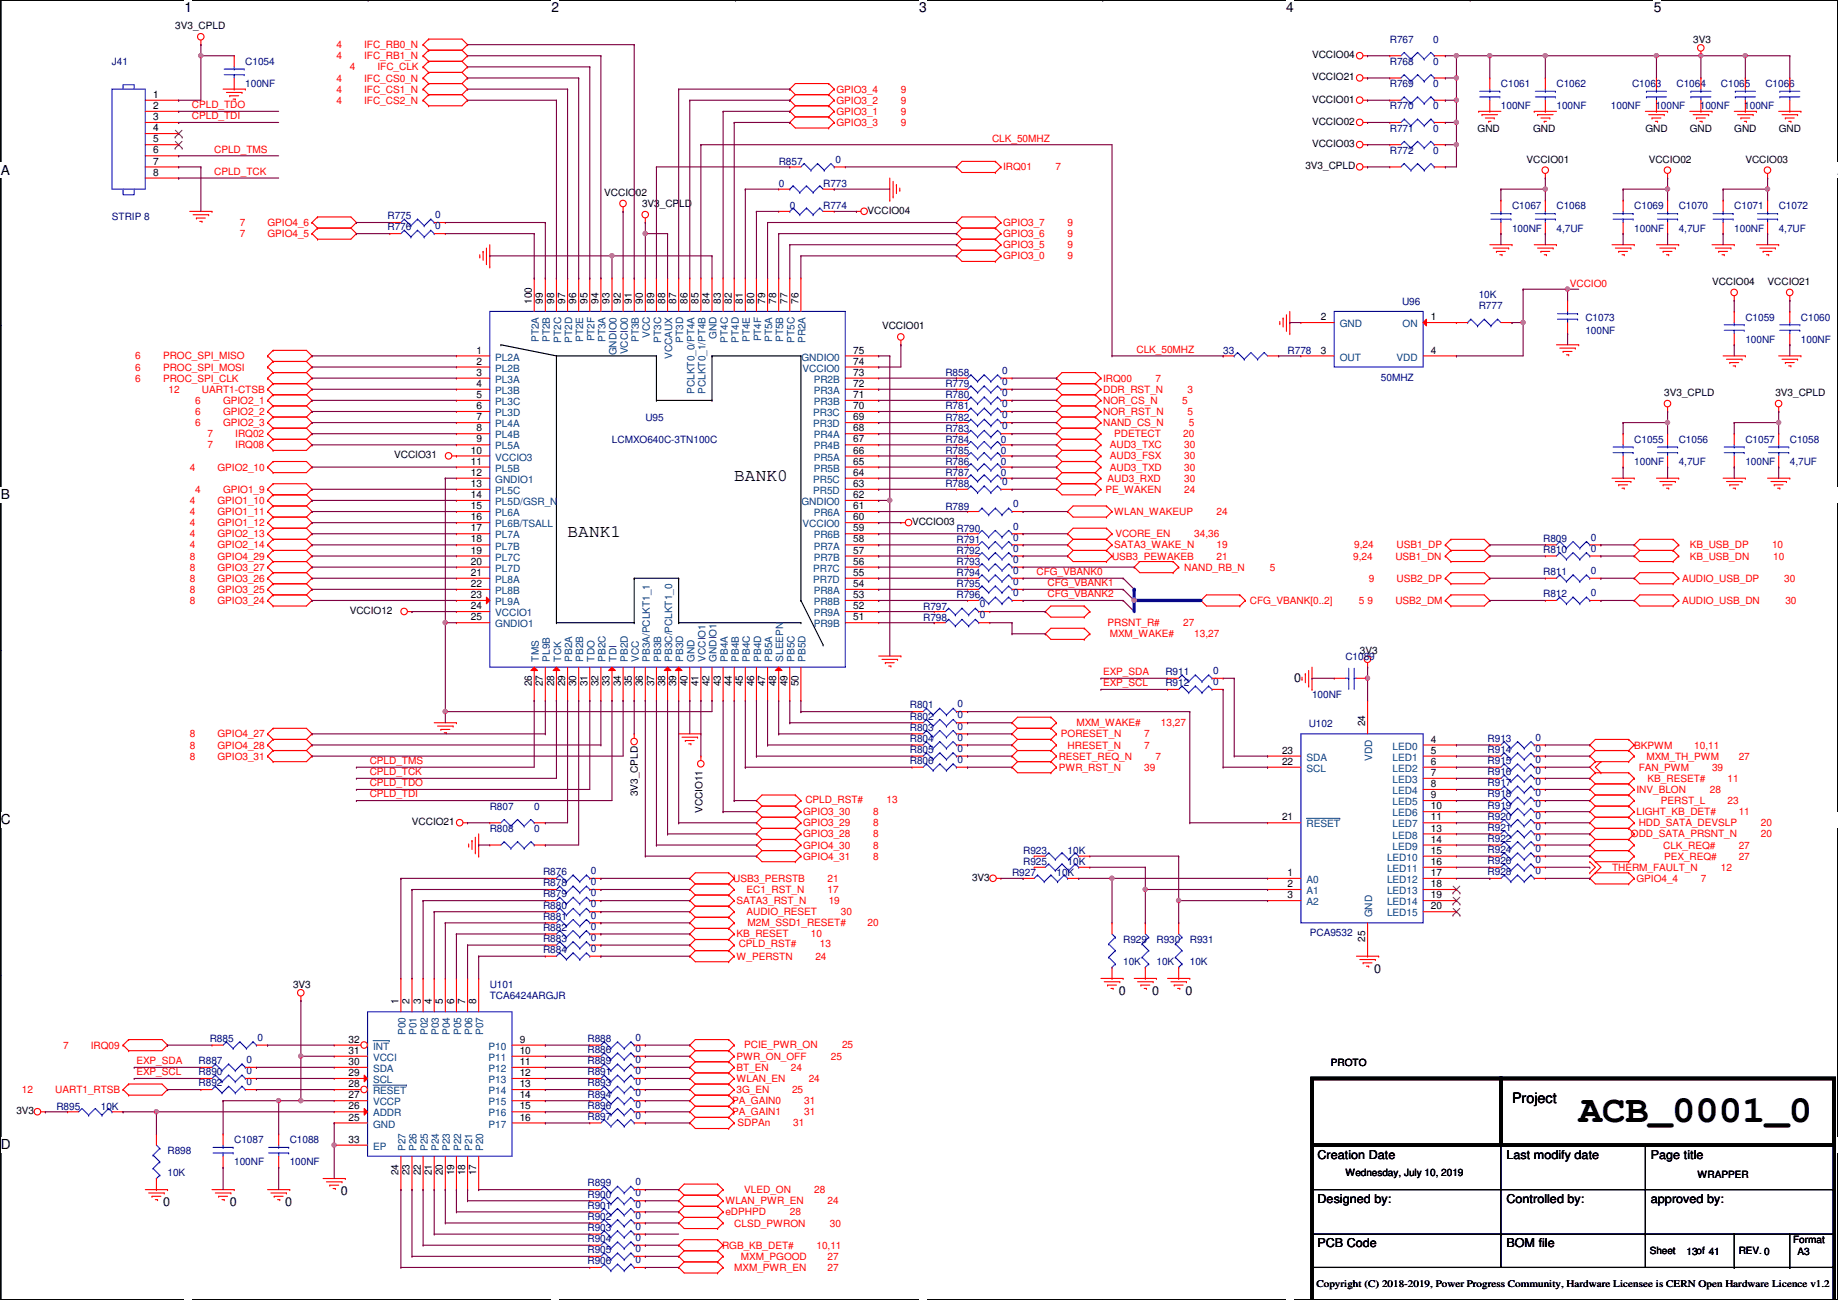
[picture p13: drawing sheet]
<svg xmlns="http://www.w3.org/2000/svg" width="420mm" height="297mm" viewBox="0 0 420 297" stroke-linecap="round" stroke-linejoin="round" font-family="sans-serif">
<defs><g id="words">
<text font-size="8.9" x="360.9" y="256.4">ACB_0001_0</text>
<g font-size="4.1">
<text x="167.8" y="110">BANK0</text>
<text x="129.7" y="122.7">BANK1</text>
</g>
<text font-size="3.3" x="345.6" y="251.9">Project</text>
<g font-size="3.1">
<text x="42.2" y="2.8">1</text>
<text x="126.1" y="2.8">2</text>
<text x="210.1" y="2.8">3</text>
<text x="294" y="2.8">4</text>
<text x="378" y="2.8">5</text>
<text x=".2" y="39.9">A</text>
<text x="420.1" y="39.9">A</text>
<text x=".2" y="114.1">B</text>
<text x=".2" y="188.4">C</text>
<text x=".2" y="262.6">D</text>
</g>
<g font-size="2.8">
<text x="295.9" y="155.7">0</text>
<text x="255.7" y="227.4">0</text>
<text x="263.3" y="227.4">0</text>
<text x="271" y="227.4">0</text>
<text x="314.1" y="222.3">0</text>
<text x="301.2" y="264.7">Creation Date</text>
<text x="344.4" y="264.7">Last modify date</text>
<text x="377.4" y="264.7">Page title</text>
<text x="37.3" y="275.6">0</text>
<text x="52.5" y="275.6">0</text>
<text x="65.2" y="275.6">0</text>
<text x="77.9" y="273.1">0</text>
<text x="301.2" y="274.9">Designed by:</text>
<text x="344.4" y="274.9">Controlled by:</text>
<text x="377.4" y="274.9">approved by:</text>
<text x="301.2" y="285">PCB Code</text>
<text x="344.4" y="285">BOM file</text>
</g>
<g font-size="2.3">
<text x="40.1" y="6.7">3V3_CPLD</text>
<text x="387" y="9.7">3V3</text>
<text x="299.9" y="13.3">VCCIO04</text>
<text x="35" y="22.4">1</text>
<text x="299.9" y="18.4">VCCIO21</text>
<text x="299.9" y="23.5">VCCIO01</text>
<text x="35" y="24.9">2</text>
<text x="35" y="27.4">3</text>
<text x="35" y="30">4</text>
<text x="299.9" y="28.5">VCCIO02</text>
<text x="35" y="32.5">5</text>
<text x="35" y="35.1">6</text>
<text x="299.9" y="33.6">VCCIO03</text>
<text x="337.8" y="30.1">GND</text>
<text x="350.5" y="30.1">GND</text>
<text x="376.1" y="30.1">GND</text>
<text x="386.3" y="30.1">GND</text>
<text x="396.4" y="30.1">GND</text>
<text x="406.6" y="30.1">GND</text>
<text x="35" y="37.6">7</text>
<text x="35" y="40.1">8</text>
<text x="298.4" y="38.7">3V3_CPLD</text>
<text x="348.9" y="37.2">VCCIO01</text>
<text x="376.9" y="37.2">VCCIO02</text>
<text x="399" y="37.2">VCCIO03</text>
<text x="138.1" y="44.8">VCCIO02</text>
<text x="146.8" y="47.3">3V3_CPLD</text>
<text x="198.3" y="48.9">VCCIO04</text>
<text x="391.4" y="65.1">VCCIO04</text>
<text x="404.1" y="65.1">VCCIO21</text>
<text x="121.6" y="69.4" transform="rotate(-90 121.6 69.4)">100</text>
<text x="124.1" y="69.4" transform="rotate(-90 124.1 69.4)">99</text>
<text x="126.6" y="69.4" transform="rotate(-90 126.6 69.4)">98</text>
<text x="129.2" y="69.4" transform="rotate(-90 129.2 69.4)">97</text>
<text x="131.7" y="69.4" transform="rotate(-90 131.7 69.4)">96</text>
<text x="134.3" y="69.4" transform="rotate(-90 134.3 69.4)">95</text>
<text x="136.8" y="69.4" transform="rotate(-90 136.8 69.4)">94</text>
<text x="139.3" y="69.4" transform="rotate(-90 139.3 69.4)">93</text>
<text x="141.9" y="69.4" transform="rotate(-90 141.9 69.4)">92</text>
<text x="144.4" y="69.4" transform="rotate(-90 144.4 69.4)">91</text>
<text x="147" y="69.4" transform="rotate(-90 147 69.4)">90</text>
<text x="149.5" y="69.4" transform="rotate(-90 149.5 69.4)">89</text>
<text x="152" y="69.4" transform="rotate(-90 152 69.4)">88</text>
<text x="154.6" y="69.4" transform="rotate(-90 154.6 69.4)">87</text>
<text x="157.1" y="69.4" transform="rotate(-90 157.1 69.4)">86</text>
<text x="159.7" y="69.4" transform="rotate(-90 159.7 69.4)">85</text>
<text x="162.2" y="69.4" transform="rotate(-90 162.2 69.4)">84</text>
<text x="164.7" y="69.4" transform="rotate(-90 164.7 69.4)">83</text>
<text x="167.3" y="69.4" transform="rotate(-90 167.3 69.4)">82</text>
<text x="169.8" y="69.4" transform="rotate(-90 169.8 69.4)">81</text>
<text x="172.4" y="69.4" transform="rotate(-90 172.4 69.4)">80</text>
<text x="174.9" y="69.4" transform="rotate(-90 174.9 69.4)">79</text>
<text x="177.4" y="69.4" transform="rotate(-90 177.4 69.4)">78</text>
<text x="180" y="69.4" transform="rotate(-90 180 69.4)">77</text>
<text x="182.5" y="69.4" transform="rotate(-90 182.5 69.4)">76</text>
<text x="201.6" y="75.3">VCCIO01</text>
<text x="302" y="73.2">2</text>
<text x="327.1" y="73.2">1</text>
<text x="108.9" y="80.8">1</text>
<text x="108.9" y="83.3">2</text>
<text x="195" y="80.8">75</text>
<text x="195" y="83.3">74</text>
<text x="302" y="80.8">3</text>
<text x="327.1" y="80.8">4</text>
<text x="108.9" y="88.4">4</text>
<text x="108.9" y="85.9">3</text>
<text x="195" y="85.9">73</text>
<text x="195" y="88.4">72</text>
<text x="108.9" y="93.5">6</text>
<text x="108.9" y="90.9">5</text>
<text x="195" y="90.9">71</text>
<text x="195" y="93.5">70</text>
<text x="380.4" y="90.5">3V3_CPLD</text>
<text x="405.8" y="90.5">3V3_CPLD</text>
<text x="108.9" y="96">7</text>
<text x="108.9" y="98.6">8</text>
<text x="108.9" y="101.1">9</text>
<text x="195" y="96">69</text>
<text x="195" y="98.6">68</text>
<text x="195" y="101.1">67</text>
<text x="90.1" y="104.7">VCCIO31</text>
<text x="107.6" y="106.2">11</text>
<text x="107.6" y="103.6">10</text>
<text x="195" y="103.6">66</text>
<text x="195" y="106.2">65</text>
<text x="107.6" y="113.8">14</text>
<text x="107.6" y="111.3">13</text>
<text x="107.6" y="108.7">12</text>
<text x="195" y="108.7">64</text>
<text x="195" y="111.3">63</text>
<text x="195" y="113.8">62</text>
<text x="107.6" y="116.3">15</text>
<text x="107.6" y="118.9">16</text>
<text x="195" y="116.3">61</text>
<text x="195" y="118.9">60</text>
<text x="208.5" y="120">VCCIO03</text>
<text x="107.6" y="121.4">17</text>
<text x="107.6" y="124">18</text>
<text x="195" y="124">58</text>
<text x="195" y="121.4">59</text>
<text x="107.6" y="126.5">19</text>
<text x="107.6" y="131.6">21</text>
<text x="107.6" y="129">20</text>
<text x="195" y="131.6">55</text>
<text x="195" y="129">56</text>
<text x="195" y="126.5">57</text>
<text x="107.6" y="136.7">23</text>
<text x="107.6" y="134.1">22</text>
<text x="195" y="136.7">53</text>
<text x="195" y="134.1">54</text>
<text x="80" y="140.3">VCCIO12</text>
<text x="107.6" y="139.2">24</text>
<text x="107.6" y="141.7">25</text>
<text x="195" y="141.7">51</text>
<text x="195" y="139.2">52</text>
<text x="310.8" y="149.4">3V3</text>
<text x="121.6" y="156.8" transform="rotate(-90 121.6 156.8)">26</text>
<text x="124.1" y="156.8" transform="rotate(-90 124.1 156.8)">27</text>
<text x="126.6" y="156.8" transform="rotate(-90 126.6 156.8)">28</text>
<text x="129.2" y="156.8" transform="rotate(-90 129.2 156.8)">29</text>
<text x="131.7" y="156.8" transform="rotate(-90 131.7 156.8)">30</text>
<text x="134.3" y="156.8" transform="rotate(-90 134.3 156.8)">31</text>
<text x="136.8" y="156.8" transform="rotate(-90 136.8 156.8)">32</text>
<text x="139.3" y="156.8" transform="rotate(-90 139.3 156.8)">33</text>
<text x="141.9" y="156.8" transform="rotate(-90 141.9 156.8)">34</text>
<text x="144.4" y="156.8" transform="rotate(-90 144.4 156.8)">35</text>
<text x="147" y="156.8" transform="rotate(-90 147 156.8)">36</text>
<text x="149.5" y="156.8" transform="rotate(-90 149.5 156.8)">37</text>
<text x="152" y="156.8" transform="rotate(-90 152 156.8)">38</text>
<text x="154.6" y="156.8" transform="rotate(-90 154.6 156.8)">39</text>
<text x="157.1" y="156.8" transform="rotate(-90 157.1 156.8)">40</text>
<text x="159.7" y="156.8" transform="rotate(-90 159.7 156.8)">41</text>
<text x="162.2" y="156.8" transform="rotate(-90 162.2 156.8)">42</text>
<text x="164.7" y="156.8" transform="rotate(-90 164.7 156.8)">43</text>
<text x="167.3" y="156.8" transform="rotate(-90 167.3 156.8)">44</text>
<text x="169.8" y="156.8" transform="rotate(-90 169.8 156.8)">45</text>
<text x="172.4" y="156.8" transform="rotate(-90 172.4 156.8)">46</text>
<text x="174.9" y="156.8" transform="rotate(-90 174.9 156.8)">47</text>
<text x="177.4" y="156.8" transform="rotate(-90 177.4 156.8)">48</text>
<text x="180" y="156.8" transform="rotate(-90 180 156.8)">49</text>
<text x="182.5" y="156.8" transform="rotate(-90 182.5 156.8)">50</text>
<text x="312.1" y="165.9" transform="rotate(-90 312.1 165.9)">24</text>
<text x="293.1" y="172.2">23</text>
<text x="327.1" y="169.7">4</text>
<text x="327.1" y="172.2">5</text>
<text x="293.1" y="174.8">22</text>
<text x="327.1" y="174.8">6</text>
<text x="327.1" y="177.3">7</text>
<text x="327.1" y="179.8">8</text>
<text x="145.8" y="181.9" transform="rotate(-90 145.8 181.9)">3V3_CPLD</text>
<text x="160.6" y="185.7" transform="rotate(-90 160.6 185.7)">VCCIO11</text>
<text x="327.1" y="182.4">9</text>
<text x="327.1" y="184.9">10</text>
<text x="94.2" y="188.6">VCCIO21</text>
<text x="293.1" y="187.5">21</text>
<text x="327.1" y="187.5">11</text>
<text x="327.1" y="190">13</text>
<text x="327.1" y="192.5">14</text>
<text x="327.1" y="195.1">15</text>
<text x="327.1" y="197.6">16</text>
<text x="222.2" y="201.3">3V3</text>
<text x="294.3" y="200.2">1</text>
<text x="294.3" y="202.7">2</text>
<text x="327.1" y="200.2">17</text>
<text x="327.1" y="202.7">18</text>
<text x="294.3" y="205.2">3</text>
<text x="327.1" y="205.2">19</text>
<text x="327.1" y="207.8">20</text>
<text x="312.1" y="215.2" transform="rotate(-90 312.1 215.2)">25</text>
<text x="67" y="225.6">3V3</text>
<text x="91.1" y="229.4" transform="rotate(-90 91.1 229.4)">1</text>
<text x="93.6" y="229.4" transform="rotate(-90 93.6 229.4)">2</text>
<text x="96.2" y="229.4" transform="rotate(-90 96.2 229.4)">3</text>
<text x="98.7" y="229.4" transform="rotate(-90 98.7 229.4)">4</text>
<text x="101.2" y="229.4" transform="rotate(-90 101.2 229.4)">5</text>
<text x="103.8" y="229.4" transform="rotate(-90 103.8 229.4)">6</text>
<text x="106.3" y="229.4" transform="rotate(-90 106.3 229.4)">7</text>
<text x="108.9" y="229.4" transform="rotate(-90 108.9 229.4)">8</text>
<text x="79.7" y="238.3">32</text>
<text x="118.8" y="238.3">9</text>
<text x="79.7" y="245.9">29</text>
<text x="79.7" y="243.3">30</text>
<text x="79.7" y="240.8">31</text>
<text x="118.8" y="240.8">10</text>
<text x="118.8" y="243.3">11</text>
<text x="118.8" y="245.9">12</text>
<text x="304.2" y="243.7">PROTO</text>
<text x="79.7" y="251">27</text>
<text x="79.7" y="248.4">28</text>
<text x="118.8" y="248.4">13</text>
<text x="118.8" y="251">14</text>
<text x="3.8" y="254.6">3V3</text>
<text x="79.7" y="256">25</text>
<text x="79.7" y="253.5">26</text>
<text x="118.8" y="253.5">15</text>
<text x="118.8" y="256">16</text>
<text x="79.7" y="261.1">33</text>
<text x="91.1" y="268.5" transform="rotate(-90 91.1 268.5)">24</text>
<text x="93.6" y="268.5" transform="rotate(-90 93.6 268.5)">23</text>
<text x="96.2" y="268.5" transform="rotate(-90 96.2 268.5)">22</text>
<text x="98.7" y="268.5" transform="rotate(-90 98.7 268.5)">21</text>
<text x="101.2" y="268.5" transform="rotate(-90 101.2 268.5)">20</text>
<text x="103.8" y="268.5" transform="rotate(-90 103.8 268.5)">19</text>
<text x="106.3" y="268.5" transform="rotate(-90 106.3 268.5)">18</text>
<text x="108.9" y="268.5" transform="rotate(-90 108.9 268.5)">17</text>
<text x="307.5" y="268.8">Wednesday, July 10, 2019</text>
<text x="388.1" y="269.1">WRAPPER</text>
<text x="377.1" y="286.6">Sheet</text>
<text x="385.5" y="286.9">13of 41</text>
<text x="397.5" y="286.6">REV. 0</text>
<text x="409.9" y="284.1">Format</text>
<text x="410.9" y="286.9">A3</text>
<text x="300.9" y="294.2">Copyright (C) 2018-2019, Power Progress Community, Hardware Licensee is CERN Open Hardware Licence v1.2</text>
</g>
<g font-size="2.3" fill="#f00">
<text x="76.9" y="11">4</text>
<text x="83.3" y="11">IFC_RB0_N</text>
<text x="76.9" y="13.5">4</text>
<text x="80" y="16.1">4</text>
<text x="83.3" y="13.5">IFC_RB1_N</text>
<text x="86.3" y="16.1">IFC_CLK</text>
<text x="76.9" y="18.6">4</text>
<text x="76.9" y="21.2">4</text>
<text x="76.9" y="23.7">4</text>
<text x="83.3" y="18.6">IFC_CS0_N</text>
<text x="83.3" y="21.2">IFC_CS1_N</text>
<text x="83.3" y="23.7">IFC_CS2_N</text>
<text x="191.2" y="21.2">GPIO3_4</text>
<text x="191.2" y="23.7">GPIO3_2</text>
<text x="205.9" y="21.2">9</text>
<text x="205.9" y="23.7">9</text>
<text x="43.9" y="24.7">CPLD_TDO</text>
<text x="43.9" y="27.3">CPLD_TDI</text>
<text x="191.2" y="26.2">GPIO3_1</text>
<text x="191.2" y="28.8">GPIO3_3</text>
<text x="205.9" y="26.2">9</text>
<text x="205.9" y="28.8">9</text>
<text x="49" y="34.9">CPLD_TMS</text>
<text x="226.8" y="32.3">CLK_50MHZ</text>
<text x="49" y="40">CPLD_TCK</text>
<text x="229.3" y="38.9">IRQ01</text>
<text x="241.2" y="38.9">7</text>
<text x="54.8" y="51.6">7</text>
<text x="61.2" y="51.6">GPIO4_6</text>
<text x="229.3" y="51.6">GPIO3_7</text>
<text x="244" y="51.6">9</text>
<text x="54.8" y="54.2">7</text>
<text x="61.2" y="54.2">GPIO4_5</text>
<text x="229.3" y="54.2">GPIO3_6</text>
<text x="229.3" y="56.7">GPIO3_5</text>
<text x="229.3" y="59.3">GPIO3_0</text>
<text x="244" y="54.2">9</text>
<text x="244" y="56.7">9</text>
<text x="244" y="59.3">9</text>
<text x="358.8" y="65.6">VCCIO0</text>
<text x="30.9" y="82.1">6</text>
<text x="37.3" y="82.1">PROC_SPI_MISO</text>
<text x="259.8" y="80.6">CLK_50MHZ</text>
<text x="30.9" y="84.7">6</text>
<text x="30.9" y="87.2">6</text>
<text x="37.3" y="84.7">PROC_SPI_MOSI</text>
<text x="37.3" y="87.2">PROC_SPI_CLK</text>
<text x="38.6" y="89.7">12</text>
<text x="46.2" y="89.7">UART1-CTSB</text>
<text x="252.2" y="87.2">IRQ00</text>
<text x="252.2" y="89.7">DDR_RST_N</text>
<text x="264.1" y="87.2">7</text>
<text x="271.5" y="89.7">3</text>
<text x="44.7" y="92.3">6</text>
<text x="44.7" y="94.8">6</text>
<text x="51" y="92.3">GPIO2_1</text>
<text x="51" y="94.8">GPIO2_2</text>
<text x="252.2" y="92.3">NOR_CS_N</text>
<text x="252.2" y="94.8">NOR_RST_N</text>
<text x="270.2" y="92.3">5</text>
<text x="271.5" y="94.8">5</text>
<text x="44.7" y="97.4">6</text>
<text x="47.4" y="99.9">7</text>
<text x="51" y="97.4">GPIO2_3</text>
<text x="53.8" y="99.9">IRQ02</text>
<text x="252.2" y="97.4">NAND_CS_N</text>
<text x="254.7" y="99.9">PDETECT</text>
<text x="270.5" y="99.9">20</text>
<text x="271.7" y="97.4">5</text>
<text x="43.4" y="107.5">4</text>
<text x="47.4" y="102.4">7</text>
<text x="49.7" y="107.5">GPIO2_10</text>
<text x="53.8" y="102.4">IRQ08</text>
<text x="253.7" y="102.4">AUD3_TXC</text>
<text x="253.7" y="105">AUD3_FSX</text>
<text x="253.7" y="107.5">AUD3_TXD</text>
<text x="270.7" y="105">30</text>
<text x="270.7" y="102.4">30</text>
<text x="270.7" y="107.5">30</text>
<text x="44.7" y="112.6">4</text>
<text x="51" y="112.6">GPIO1_9</text>
<text x="252.7" y="112.6">PE_WAKEN</text>
<text x="253.2" y="110.1">AUD3_RXD</text>
<text x="270.7" y="110.1">30</text>
<text x="270.7" y="112.6">24</text>
<text x="43.4" y="115.1">4</text>
<text x="43.4" y="117.7">4</text>
<text x="49.7" y="115.1">GPIO1_10</text>
<text x="49.7" y="117.7">GPIO1_11</text>
<text x="254.7" y="117.7">WLAN_WAKEUP</text>
<text x="278.1" y="117.7">24</text>
<text x="43.4" y="120.2">4</text>
<text x="43.4" y="122.8">4</text>
<text x="43.4" y="125.3">4</text>
<text x="49.7" y="120.2">GPIO1_12</text>
<text x="49.7" y="122.8">GPIO2_13</text>
<text x="49.7" y="125.3">GPIO2_14</text>
<text x="254.7" y="125.3">SATA3_WAKE_N</text>
<text x="255" y="122.8">VCORE_EN</text>
<text x="273" y="122.8">34,36</text>
<text x="278.1" y="125.3">19</text>
<text x="309.6" y="125.3">9,24</text>
<text x="319.2" y="125.3">USB1_DP</text>
<text x="386.3" y="125.3">KB_USB_DP</text>
<text x="405.1" y="125.3">10</text>
<text x="43.4" y="127.8">8</text>
<text x="43.4" y="130.4">8</text>
<text x="49.7" y="127.8">GPIO4_29</text>
<text x="49.7" y="130.4">GPIO3_27</text>
<text x="236.9" y="131.4">CFG_VBANK0</text>
<text x="254.2" y="127.8">USB3_PEWAKEB</text>
<text x="270.7" y="130.4">NAND_RB_N</text>
<text x="278.1" y="127.8">21</text>
<text x="290.3" y="130.4">5</text>
<text x="309.3" y="127.8">9,24</text>
<text x="319" y="127.8">USB1_DN</text>
<text x="386.3" y="127.8">KB_USB_DN</text>
<text x="405.3" y="127.8">10</text>
<text x="43.4" y="132.9">8</text>
<text x="43.4" y="135.5">8</text>
<text x="49.7" y="132.9">GPIO3_26</text>
<text x="49.7" y="135.5">GPIO3_25</text>
<text x="239.5" y="133.9">CFG_VBANK1</text>
<text x="239.5" y="136.5">CFG_VBANK2</text>
<text x="312.9" y="132.9">9</text>
<text x="319.2" y="132.9">USB2_DP</text>
<text x="384.5" y="132.9">AUDIO_USB_DP</text>
<text x="407.9" y="132.9">30</text>
<text x="43.4" y="138">8</text>
<text x="49.7" y="138">GPIO3_24</text>
<text x="253.2" y="143.1">PRSNT_R#</text>
<text x="270.5" y="143.1">27</text>
<text x="285.7" y="138">CFG_VBANK[0..2]</text>
<text x="310.6" y="138">5</text>
<text x="312.6" y="138">9</text>
<text x="319" y="138">USB2_DM</text>
<text x="384.5" y="138">AUDIO_USB_DN</text>
<text x="408.1" y="138">30</text>
<text x="253.7" y="145.6">MXM_WAKE#</text>
<text x="273" y="145.6">13,27</text>
<text x="252.2" y="154.3">EXP_SDA</text>
<text x="252.2" y="156.8">EXP_SCL</text>
<text x="246.1" y="165.9">MXM_WAKE#</text>
<text x="265.4" y="165.9">13,27</text>
<text x="43.4" y="168.5">8</text>
<text x="43.4" y="171">8</text>
<text x="43.4" y="173.6">8</text>
<text x="49.7" y="168.5">GPIO4_27</text>
<text x="49.7" y="171">GPIO4_28</text>
<text x="49.7" y="173.6">GPIO3_31</text>
<text x="242" y="173.6">RESET_REQ_N</text>
<text x="242.5" y="168.5">PORESET_N</text>
<text x="244" y="171">HRESET_N</text>
<text x="261.6" y="168.5">7</text>
<text x="261.6" y="171">7</text>
<text x="264.1" y="173.6">7</text>
<text x="373.6" y="171">BKPWM</text>
<text x="376.4" y="173.6">MXM_TH_PWM</text>
<text x="387.3" y="171">10,11</text>
<text x="397.5" y="173.6">27</text>
<text x="84.5" y="174.6">CPLD_TMS</text>
<text x="84.5" y="177.1">CPLD_TCK</text>
<text x="84.5" y="179.7">CPLD_TDO</text>
<text x="242" y="176.1">PWR_RST_N</text>
<text x="261.6" y="176.1">39</text>
<text x="374.6" y="176.1">FAN_PWM</text>
<text x="376.6" y="178.6">KB_RESET#</text>
<text x="391.4" y="176.1">39</text>
<text x="394.9" y="178.6">11</text>
<text x="84.5" y="182.2">CPLD_TDI</text>
<text x="184.1" y="183.5">CPLD_RST#</text>
<text x="202.6" y="183.5">13</text>
<text x="374.1" y="181.2">INV_BLON</text>
<text x="379.7" y="183.7">PERST_L</text>
<text x="390.9" y="181.2">28</text>
<text x="394.9" y="183.7">23</text>
<text x="183.6" y="186.3">GPIO3_30</text>
<text x="183.6" y="188.8">GPIO3_29</text>
<text x="183.6" y="191.3">GPIO3_28</text>
<text x="199.6" y="186.3">8</text>
<text x="199.6" y="188.8">8</text>
<text x="199.6" y="191.3">8</text>
<text x="372.8" y="191.3">ODD_SATA_PRSNT_N</text>
<text x="374.1" y="186.3">LIGHT_KB_DET#</text>
<text x="374.6" y="188.8">HDD_SATA_DEVSLP</text>
<text x="397.5" y="186.3">11</text>
<text x="402.5" y="188.8">20</text>
<text x="402.5" y="191.3">20</text>
<text x="183.6" y="193.9">GPIO4_30</text>
<text x="183.6" y="196.4">GPIO4_31</text>
<text x="199.6" y="193.9">8</text>
<text x="199.6" y="196.4">8</text>
<text x="380.2" y="193.9">CLK_REQ#</text>
<text x="380.4" y="196.4">PEX_REQ#</text>
<text x="397.5" y="193.9">27</text>
<text x="397.5" y="196.4">27</text>
<text x="167.6" y="201.5">USB3_PERSTB</text>
<text x="189.2" y="201.5">21</text>
<text x="368.5" y="199">THERM_FAULT_N</text>
<text x="374.1" y="201.5">GPIO4_4</text>
<text x="388.8" y="201.5">7</text>
<text x="393.4" y="199">12</text>
<text x="168.3" y="206.6">SATA3_RST_N</text>
<text x="170.6" y="209.1">AUDIO_RESET</text>
<text x="170.6" y="204">EC1_RST_N</text>
<text x="189.2" y="204">17</text>
<text x="189.4" y="206.6">19</text>
<text x="192.2" y="209.1">30</text>
<text x="168.3" y="214.2">KB_RESET</text>
<text x="170.9" y="211.7">M2M_SSD1_RESET#</text>
<text x="185.4" y="214.2">10</text>
<text x="198.3" y="211.7">20</text>
<text x="168.3" y="219.3">W_PERSTN</text>
<text x="168.9" y="216.5">CPLD_RST#</text>
<text x="186.4" y="219.3">24</text>
<text x="187.4" y="216.5">13</text>
<text x="14.4" y="239.6">7</text>
<text x="20.8" y="239.6">IRQ09</text>
<text x="170.1" y="239.4">PCIE_PWR_ON</text>
<text x="192.5" y="239.4">25</text>
<text x="31.2" y="243.2">EXP_SDA</text>
<text x="31.2" y="245.7">EXP_SCL</text>
<text x="168.3" y="242.1">PWR_ON_OFF</text>
<text x="168.3" y="244.7">BT_EN</text>
<text x="180.8" y="244.7">24</text>
<text x="189.9" y="242.1">25</text>
<text x="5" y="249.8">12</text>
<text x="12.6" y="249.8">UART1_RTSB</text>
<text x="168.3" y="247.2">WLAN_EN</text>
<text x="168.3" y="249.8">3G_EN</text>
<text x="181" y="249.8">25</text>
<text x="184.9" y="247.2">24</text>
<text x="167.3" y="252.3">PA_GAIN0</text>
<text x="167.3" y="254.8">PA_GAIN1</text>
<text x="168.6" y="257.4">SDPAn</text>
<text x="181.3" y="257.4">31</text>
<text x="183.8" y="252.3">31</text>
<text x="183.8" y="254.8">31</text>
<text x="165.8" y="275.2">WLAN_PWR_EN</text>
<text x="170.1" y="272.6">VLED_ON</text>
<text x="186.1" y="272.6">28</text>
<text x="189.2" y="275.2">24</text>
<text x="165.8" y="277.7">eDPHPD</text>
<text x="167.8" y="280.2">CLSD_PWRON</text>
<text x="180.5" y="277.7">28</text>
<text x="189.7" y="280.2">30</text>
<text x="165" y="285.3">RGB_KB_DET#</text>
<text x="169.4" y="287.9">MXM_PGOOD</text>
<text x="186.6" y="285.3">10,11</text>
<text x="189.2" y="287.9">27</text>
<text x="167.8" y="290.4">MXM_PWR_EN</text>
<text x="189.2" y="290.4">27</text>
</g>
<g font-size="2.3" fill="#00007f">
<text x="317.7" y="9.7">R767</text>
<text x="327.6" y="9.7">0</text>
<text x="25.6" y="14.8">J41</text>
<text x="56.1" y="14.8">C1054</text>
<text x="317.7" y="14.8">R768</text>
<text x="327.6" y="14.8">0</text>
<text x="56.1" y="19.9">100NF</text>
<text x="317.7" y="19.9">R769</text>
<text x="327.6" y="19.9">0</text>
<text x="343.1" y="19.9">C1061</text>
<text x="355.8" y="19.9">C1062</text>
<text x="373.1" y="19.9">C1063</text>
<text x="383.2" y="19.9">C1064</text>
<text x="393.4" y="19.9">C1065</text>
<text x="403.6" y="19.9">C1066</text>
<text x="317.7" y="25">R770</text>
<text x="327.6" y="25">0</text>
<text x="343.1" y="25">100NF</text>
<text x="355.8" y="25">100NF</text>
<text x="368.2" y="25">100NF</text>
<text x="378.4" y="25">100NF</text>
<text x="388.6" y="25">100NF</text>
<text x="398.7" y="25">100NF</text>
<text x="317.7" y="30.1">R771</text>
<text x="317.7" y="35.1">R772</text>
<text x="327.6" y="30.1">0</text>
<text x="327.6" y="35.1">0</text>
<text x="178" y="37.7">R857</text>
<text x="191" y="37.2">0</text>
<text x="178" y="42.8">0</text>
<text x="180.5" y="47.8">0</text>
<text x="188.2" y="42.8">R773</text>
<text x="188.2" y="47.8">R774</text>
<text x="345.6" y="47.8">C1067</text>
<text x="355.8" y="47.8">C1068</text>
<text x="373.6" y="47.8">C1069</text>
<text x="383.7" y="47.8">C1070</text>
<text x="396.4" y="47.8">C1071</text>
<text x="406.6" y="47.8">C1072</text>
<text x="25.6" y="50.4">STRIP 8</text>
<text x="88.6" y="50.1">R775</text>
<text x="88.6" y="52.7">R776</text>
<text x="99.5" y="49.9">0</text>
<text x="99.5" y="52.4">0</text>
<text x="345.6" y="52.9">100NF</text>
<text x="355.8" y="52.9">4,7UF</text>
<text x="373.6" y="52.9">100NF</text>
<text x="383.7" y="52.9">4,7UF</text>
<text x="396.4" y="52.9">100NF</text>
<text x="406.6" y="52.9">4,7UF</text>
<text x="320.5" y="69.7">U96</text>
<text x="338" y="70.7">R777</text>
<text x="338" y="68.2">10K</text>
<text x="362.4" y="73.2">C1073</text>
<text x="362.4" y="76.3">100NF</text>
<text x="399" y="73.2">C1059</text>
<text x="411.7" y="73.2">C1060</text>
<text x="279.6" y="80.9">33</text>
<text x="294.3" y="80.9">R778</text>
<text x="399" y="78.3">100NF</text>
<text x="411.7" y="78.3">100NF</text>
<text x="216.1" y="88.5">R779</text>
<text x="216.1" y="85.9">R858</text>
<text x="229.1" y="88">0</text>
<text x="229.1" y="85.4">0</text>
<text x="315.7" y="87">50MHZ</text>
<text x="216.1" y="91">R780</text>
<text x="216.1" y="93.6">R781</text>
<text x="229.1" y="90.5">0</text>
<text x="229.1" y="93">0</text>
<text x="229.1" y="95.6">0</text>
<text x="139.9" y="101.2">LCMXO640C-3TN100C</text>
<text x="147.5" y="96.1">U95</text>
<text x="216.1" y="101.2">R784</text>
<text x="216.1" y="96.1">R782</text>
<text x="216.1" y="98.6">R783</text>
<text x="228.8" y="101.2">0</text>
<text x="229.1" y="98.1">0</text>
<text x="373.6" y="101.2">C1055</text>
<text x="383.7" y="101.2">C1056</text>
<text x="399" y="101.2">C1057</text>
<text x="409.1" y="101.2">C1058</text>
<text x="216.1" y="106.3">R786</text>
<text x="216.1" y="103.7">R785</text>
<text x="228.8" y="106.3">0</text>
<text x="228.8" y="103.7">0</text>
<text x="373.6" y="106.3">100NF</text>
<text x="383.7" y="106.3">4,7UF</text>
<text x="399" y="106.3">100NF</text>
<text x="409.1" y="106.3">4,7UF</text>
<text x="216.1" y="108.8">R787</text>
<text x="216.1" y="111.3">R788</text>
<text x="228.8" y="108.8">0</text>
<text x="229.1" y="110.8">0</text>
<text x="216.1" y="116.4">R789</text>
<text x="231.6" y="115.9">0</text>
<text x="218.6" y="124">R791</text>
<text x="218.6" y="121.5">R790</text>
<text x="231.6" y="123.5">0</text>
<text x="231.6" y="121">0</text>
<text x="352.8" y="123.8">R809</text>
<text x="363.7" y="123.5">0</text>
<text x="218.6" y="126.6">R792</text>
<text x="218.6" y="129.1">R793</text>
<text x="218.6" y="131.7">R794</text>
<text x="231.6" y="126.1">0</text>
<text x="231.6" y="128.6">0</text>
<text x="231.6" y="131.1">0</text>
<text x="352.8" y="126.3">R810</text>
<text x="352.8" y="131.4">R811</text>
<text x="363.7" y="126.1">0</text>
<text x="363.7" y="131.1">0</text>
<text x="218.6" y="134.2">R795</text>
<text x="218.6" y="136.7">R796</text>
<text x="231.6" y="133.7">0</text>
<text x="231.6" y="136.2">0</text>
<text x="352.8" y="136.5">R812</text>
<text x="363.7" y="136.2">0</text>
<text x="211" y="139.3">R797</text>
<text x="211" y="141.8">R798</text>
<text x="224" y="138.8">0</text>
<text x="224" y="141.3">0</text>
<text x="266.4" y="154.3">R911</text>
<text x="277.3" y="154">0</text>
<text x="307.5" y="150.7">C1089</text>
<text x="208" y="161.9">R801</text>
<text x="218.9" y="161.6">0</text>
<text x="266.4" y="156.8">R912</text>
<text x="277.3" y="156.5">0</text>
<text x="299.9" y="159.6">100NF</text>
<text x="208" y="167">R803</text>
<text x="208" y="164.4">R802</text>
<text x="218.9" y="166.7">0</text>
<text x="218.9" y="164.2">0</text>
<text x="299.2" y="166.2">U102</text>
<text x="208" y="169.5">R804</text>
<text x="208" y="172">R805</text>
<text x="218.9" y="169.2">0</text>
<text x="218.9" y="171.8">0</text>
<text x="340.1" y="169.5">R913</text>
<text x="340.1" y="172">R914</text>
<text x="351" y="169.2">0</text>
<text x="351" y="171.8">0</text>
<text x="208" y="174.6">R806</text>
<text x="218.9" y="174.3">0</text>
<text x="340.1" y="174.6">R915</text>
<text x="340.1" y="177.1">R916</text>
<text x="340.1" y="179.7">R917</text>
<text x="351" y="174.3">0</text>
<text x="351" y="176.9">0</text>
<text x="351" y="179.4">0</text>
<text x="112" y="185">R807</text>
<text x="122.1" y="185">0</text>
<text x="340.1" y="182.2">R918</text>
<text x="340.1" y="184.7">R919</text>
<text x="351" y="181.9">0</text>
<text x="351" y="184.5">0</text>
<text x="112" y="190.1">R808</text>
<text x="122.1" y="190.1">0</text>
<text x="340.1" y="189.8">R921</text>
<text x="340.1" y="187.3">R920</text>
<text x="351" y="189.6">0</text>
<text x="351" y="187">0</text>
<text x="233.9" y="197.7">R925</text>
<text x="233.9" y="195.2">R923</text>
<text x="244" y="197.7">10K</text>
<text x="244" y="195.2">10K</text>
<text x="340.1" y="192.4">R922</text>
<text x="340.1" y="194.9">R924</text>
<text x="340.1" y="197.4">R926</text>
<text x="351" y="192.1">0</text>
<text x="351" y="194.6">0</text>
<text x="351" y="197.2">0</text>
<text x="124.2" y="200">R876</text>
<text x="124.2" y="202.5">R878</text>
<text x="135.1" y="199.7">0</text>
<text x="135.1" y="202.3">0</text>
<text x="231.3" y="200.2">R927</text>
<text x="241.5" y="200.2">10K</text>
<text x="340.1" y="200">R928</text>
<text x="351" y="199.7">0</text>
<text x="124.2" y="205.1">R879</text>
<text x="124.2" y="207.6">R880</text>
<text x="135.1" y="204.8">0</text>
<text x="135.1" y="207.3">0</text>
<text x="135.1" y="209.9">0</text>
<text x="124.2" y="215.2">R883</text>
<text x="124.2" y="210.1">R881</text>
<text x="124.2" y="212.7">R882</text>
<text x="135.1" y="215">0</text>
<text x="135.1" y="212.4">0</text>
<text x="256.7" y="215.5">R929</text>
<text x="264.4" y="215.5">R930</text>
<text x="272" y="215.5">R931</text>
<text x="299.4" y="214">PCA9532</text>
<text x="124.2" y="217.8">R884</text>
<text x="135.1" y="217.5">0</text>
<text x="256.7" y="220.6">10K</text>
<text x="264.4" y="220.6">10K</text>
<text x="272" y="220.6">10K</text>
<text x="112" y="225.6">U101</text>
<text x="112" y="228.2">TCA6424ARGJR</text>
<text x="48" y="238.1">R885</text>
<text x="58.9" y="237.8">0</text>
<text x="134.3" y="238.1">R888</text>
<text x="145.2" y="237.8">0</text>
<text x="45.4" y="245.7">R890</text>
<text x="45.4" y="243.2">R887</text>
<text x="56.3" y="245.4">0</text>
<text x="56.3" y="242.9">0</text>
<text x="134.3" y="240.6">R886</text>
<text x="134.3" y="243.2">R889</text>
<text x="134.3" y="245.7">R891</text>
<text x="145.2" y="240.4">0</text>
<text x="145.2" y="242.9">0</text>
<text x="145.2" y="245.4">0</text>
<text x="45.4" y="248.2">R892</text>
<text x="56.3" y="248">0</text>
<text x="134.3" y="248.2">R893</text>
<text x="134.3" y="250.8">R894</text>
<text x="145.2" y="248">0</text>
<text x="145.2" y="250.5">0</text>
<text x="12.9" y="253.6">R895</text>
<text x="23.1" y="253.6">10K</text>
<text x="134.3" y="253.3">R896</text>
<text x="134.3" y="255.9">R897</text>
<text x="145.2" y="253.1">0</text>
<text x="145.2" y="255.6">0</text>
<text x="38.3" y="263.7">R898</text>
<text x="53.5" y="261.2">C1087</text>
<text x="66.2" y="261.2">C1088</text>
<text x="38.3" y="268.8">10K</text>
<text x="53.5" y="266.3">100NF</text>
<text x="66.2" y="266.3">100NF</text>
<text x="134.3" y="273.6">R900</text>
<text x="134.3" y="271.1">R899</text>
<text x="145.2" y="273.4">0</text>
<text x="145.2" y="275.9">0</text>
<text x="145.2" y="270.8">0</text>
<text x="134.3" y="276.2">R901</text>
<text x="134.3" y="278.7">R902</text>
<text x="134.3" y="281.3">R903</text>
<text x="145.2" y="278.5">0</text>
<text x="145.2" y="281">0</text>
<text x="134.3" y="283.8">R904</text>
<text x="134.3" y="286.3">R905</text>
<text x="145.2" y="283.5">0</text>
<text x="145.2" y="286.1">0</text>
<text x="134.3" y="288.9">R906</text>
<text x="145.2" y="288.6">0</text>
</g>
<g font-size="2.3" fill="#00407f">
<text x="148.6" y="77.3" transform="rotate(-90 148.6 77.3)">VCC</text>
<text x="163.8" y="77.5" transform="rotate(-90 163.8 77.5)">GND</text>
<text x="306.3" y="74.8">GND</text>
<text x="320.6" y="74.8">ON</text>
<text x="113.2" y="82.4">PL2A</text>
<text x="123.2" y="78.1" transform="rotate(-90 123.2 78.1)">PT2A</text>
<text x="125.7" y="78.1" transform="rotate(-90 125.7 78.1)">PT2B</text>
<text x="128.3" y="78.3" transform="rotate(-90 128.3 78.3)">PT2C</text>
<text x="130.8" y="78.3" transform="rotate(-90 130.8 78.3)">PT2D</text>
<text x="133.3" y="78.1" transform="rotate(-90 133.3 78.1)">PT2E</text>
<text x="135.9" y="78" transform="rotate(-90 135.9 78)">PT2F</text>
<text x="138.4" y="78.1" transform="rotate(-90 138.4 78.1)">PT3A</text>
<text x="141" y="81.2" transform="rotate(-90 141 81.2)">GNDIO0</text>
<text x="143.5" y="80.9" transform="rotate(-90 143.5 80.9)">VCCIO0</text>
<text x="146" y="78.1" transform="rotate(-90 146 78.1)">PT3B</text>
<text x="151.1" y="78.3" transform="rotate(-90 151.1 78.3)">PT3C</text>
<text x="153.7" y="82" transform="rotate(-90 153.7 82)">VCCAUX</text>
<text x="156.2" y="78.3" transform="rotate(-90 156.2 78.3)">PT3D</text>
<text x="166.4" y="78.3" transform="rotate(-90 166.4 78.3)">PT4C</text>
<text x="168.9" y="78.3" transform="rotate(-90 168.9 78.3)">PT4D</text>
<text x="171.4" y="78.1" transform="rotate(-90 171.4 78.1)">PT4E</text>
<text x="174" y="78" transform="rotate(-90 174 78)">PT4F</text>
<text x="176.5" y="78.1" transform="rotate(-90 176.5 78.1)">PT5A</text>
<text x="179.1" y="78.1" transform="rotate(-90 179.1 78.1)">PT5B</text>
<text x="181.6" y="78.3" transform="rotate(-90 181.6 78.3)">PT5C</text>
<text x="183.2" y="82.4">GNDIO0</text>
<text x="184.1" y="78.4" transform="rotate(-90 184.1 78.4)">PR2A</text>
<text x="306.3" y="82.4">OUT</text>
<text x="319.2" y="82.4">VDD</text>
<text x="113.2" y="87.5">PL3A</text>
<text x="113.2" y="84.9">PL2B</text>
<text x="158.7" y="90" transform="rotate(-90 158.7 90)">PCLKT0_0/PT4A</text>
<text x="161.3" y="90" transform="rotate(-90 161.3 90)">PCLKT0_1/PT4B</text>
<text x="183.5" y="84.9">VCCIO0</text>
<text x="186" y="87.5">PR2B</text>
<text x="113.2" y="95.1">PL3D</text>
<text x="113.2" y="90">PL3B</text>
<text x="113.2" y="92.5">PL3C</text>
<text x="185.9" y="95.1">PR3C</text>
<text x="186" y="90">PR3A</text>
<text x="186" y="92.5">PR3B</text>
<text x="113.2" y="97.6">PL4A</text>
<text x="113.2" y="100.2">PL4B</text>
<text x="185.9" y="97.6">PR3D</text>
<text x="186" y="100.2">PR4A</text>
<text x="113.2" y="102.7">PL5A</text>
<text x="113.2" y="107.8">PL5B</text>
<text x="113.2" y="105.2">VCCIO3</text>
<text x="186" y="102.7">PR4B</text>
<text x="186" y="105.2">PR5A</text>
<text x="186" y="107.8">PR5B</text>
<text x="113.2" y="112.9">PL5C</text>
<text x="113.2" y="110.3">GNDIO1</text>
<text x="185.9" y="110.3">PR5C</text>
<text x="185.9" y="112.9">PR5D</text>
<text x="113.2" y="115.4">PL5D/GSR_N</text>
<text x="113.2" y="117.9">PL6A</text>
<text x="183.2" y="115.4">GNDIO0</text>
<text x="186" y="117.9">PR6A</text>
<text x="113.2" y="120.5">PL6B/TSALL</text>
<text x="113.2" y="123">PL7A</text>
<text x="113.2" y="125.6">PL7B</text>
<text x="183.5" y="120.5">VCCIO0</text>
<text x="186" y="125.6">PR7A</text>
<text x="186" y="123">PR6B</text>
<text x="113.2" y="128.1">PL7C</text>
<text x="113.2" y="130.6">PL7D</text>
<text x="185.9" y="130.6">PR7C</text>
<text x="186" y="128.1">PR7B</text>
<text x="113.2" y="133.2">PL8A</text>
<text x="113.2" y="135.7">PL8B</text>
<text x="185.9" y="133.2">PR7D</text>
<text x="186" y="135.7">PR8A</text>
<text x="113.2" y="140.8">VCCIO1</text>
<text x="113.2" y="138.3">PL9A</text>
<text x="113.2" y="143.3">GNDIO1</text>
<text x="186" y="143.3">PR9B</text>
<text x="186" y="140.8">PR9A</text>
<text x="186" y="138.3">PR8B</text>
<text x="123.2" y="151.2" transform="rotate(-90 123.2 151.2)">TMS</text>
<text x="125.7" y="151.2" transform="rotate(-90 125.7 151.2)">PL9B</text>
<text x="128.3" y="151.2" transform="rotate(-90 128.3 151.2)">TCK</text>
<text x="130.8" y="151.2" transform="rotate(-90 130.8 151.2)">PB2A</text>
<text x="133.3" y="151.2" transform="rotate(-90 133.3 151.2)">PB2B</text>
<text x="135.9" y="151.2" transform="rotate(-90 135.9 151.2)">TDO</text>
<text x="138.4" y="151.2" transform="rotate(-90 138.4 151.2)">PB2C</text>
<text x="141" y="151.2" transform="rotate(-90 141 151.2)">TDI</text>
<text x="143.5" y="151.2" transform="rotate(-90 143.5 151.2)">PB2D</text>
<text x="146" y="151.2" transform="rotate(-90 146 151.2)">VCC</text>
<text x="148.6" y="151.2" transform="rotate(-90 148.6 151.2)">PB3A/PCLKT1_1</text>
<text x="151.1" y="151.2" transform="rotate(-90 151.1 151.2)">PB3B</text>
<text x="153.7" y="151.2" transform="rotate(-90 153.7 151.2)">PB3C/PCLKT1_0</text>
<text x="156.2" y="151.2" transform="rotate(-90 156.2 151.2)">PB3D</text>
<text x="158.7" y="151.2" transform="rotate(-90 158.7 151.2)">GND</text>
<text x="161.3" y="151.2" transform="rotate(-90 161.3 151.2)">VCCIO1</text>
<text x="163.8" y="151.2" transform="rotate(-90 163.8 151.2)">GNDIO1</text>
<text x="166.4" y="151.2" transform="rotate(-90 166.4 151.2)">PB4A</text>
<text x="168.9" y="151.2" transform="rotate(-90 168.9 151.2)">PB4B</text>
<text x="171.4" y="151.2" transform="rotate(-90 171.4 151.2)">PB4C</text>
<text x="174" y="151.2" transform="rotate(-90 174 151.2)">PB4D</text>
<text x="176.5" y="151.2" transform="rotate(-90 176.5 151.2)">PB5A</text>
<text x="179.1" y="151.2" transform="rotate(-90 179.1 151.2)">SLEEPN</text>
<text x="181.6" y="151.2" transform="rotate(-90 181.6 151.2)">PB5C</text>
<text x="184.1" y="151.2" transform="rotate(-90 184.1 151.2)">PB5D</text>
<text x="298.7" y="173.8">SDA</text>
<text x="313.7" y="173.8" transform="rotate(-90 313.7 173.8)">VDD</text>
<text x="318.3" y="171.3">LED0</text>
<text x="318.3" y="173.8">LED1</text>
<text x="298.7" y="176.4">SCL</text>
<text x="318.3" y="176.4">LED2</text>
<text x="318.3" y="178.9">LED3</text>
<text x="318.3" y="181.4">LED4</text>
<text x="318.3" y="184">LED5</text>
<text x="298.7" y="189.1">RESET</text>
<text x="318.3" y="186.5">LED6</text>
<text x="318.3" y="189.1">LED7</text>
<text x="318.3" y="191.6">LED8</text>
<text x="317.1" y="196.7">LED10</text>
<text x="318.3" y="194.1">LED9</text>
<text x="298.7" y="201.8">A0</text>
<text x="317.1" y="199.2">LED11</text>
<text x="317.1" y="201.8">LED12</text>
<text x="298.7" y="204.3">A1</text>
<text x="298.7" y="206.8">A2</text>
<text x="313.7" y="209.6" transform="rotate(-90 313.7 209.6)">GND</text>
<text x="317.1" y="204.3">LED13</text>
<text x="317.1" y="206.8">LED14</text>
<text x="317.1" y="209.4">LED15</text>
<text x="85.3" y="239.9">INT</text>
<text x="92.7" y="236.5" transform="rotate(-90 92.7 236.5)">P00</text>
<text x="95.2" y="236.5" transform="rotate(-90 95.2 236.5)">P01</text>
<text x="97.8" y="236.5" transform="rotate(-90 97.8 236.5)">P02</text>
<text x="100.3" y="236.5" transform="rotate(-90 100.3 236.5)">P03</text>
<text x="102.9" y="236.5" transform="rotate(-90 102.9 236.5)">P04</text>
<text x="105.4" y="236.5" transform="rotate(-90 105.4 236.5)">P05</text>
<text x="107.9" y="236.5" transform="rotate(-90 107.9 236.5)">P06</text>
<text x="110.5" y="236.5" transform="rotate(-90 110.5 236.5)">P07</text>
<text x="111.7" y="239.9">P10</text>
<text x="85.3" y="244.9">SDA</text>
<text x="85.3" y="242.4">VCCI</text>
<text x="111.7" y="242.4">P11</text>
<text x="111.7" y="244.9">P12</text>
<text x="85.3" y="250">RESET</text>
<text x="85.3" y="247.5">SCL</text>
<text x="111.7" y="247.5">P13</text>
<text x="111.7" y="250">P14</text>
<text x="85.3" y="257.6">GND</text>
<text x="85.3" y="255.1">ADDR</text>
<text x="85.3" y="252.6">VCCP</text>
<text x="111.7" y="252.6">P15</text>
<text x="111.7" y="255.1">P16</text>
<text x="111.7" y="257.6">P17</text>
<text x="85.3" y="262.7">EP</text>
<text x="92.7" y="262.9" transform="rotate(-90 92.7 262.9)">P27</text>
<text x="95.2" y="262.9" transform="rotate(-90 95.2 262.9)">P26</text>
<text x="97.8" y="262.9" transform="rotate(-90 97.8 262.9)">P25</text>
<text x="100.3" y="262.9" transform="rotate(-90 100.3 262.9)">P24</text>
<text x="102.9" y="262.9" transform="rotate(-90 102.9 262.9)">P23</text>
<text x="105.4" y="262.9" transform="rotate(-90 105.4 262.9)">P22</text>
<text x="107.9" y="262.9" transform="rotate(-90 107.9 262.9)">P21</text>
<text x="110.5" y="262.9" transform="rotate(-90 110.5 262.9)">P20</text>
</g>
</g></defs>
<path d="M.2 0h419.9v297h-419.9z" fill="none" stroke="#000" stroke-width=".25"/>
<g fill="#fff">
<path d="M42.2 0h1.7v3.5h-1.7z"/>
<path d="M42.2 297l1.7 .1z"/>
</g>
<path d="M84.1 0h.1M84.1 297h.1" fill="none" stroke="#000" stroke-width=".25"/>
<g fill="#fff">
<path d="M126.1 0h1.7v3.5h-1.7z"/>
<path d="M126.1 297l1.7 .1z"/>
</g>
<path d="M168.1 0h.1M168.1 297h.1" fill="none" stroke="#000" stroke-width=".25"/>
<g fill="#fff">
<path d="M210.1 0h1.7v3.5h-1.7z"/>
<path d="M210.1 297l1.7 .1z"/>
</g>
<path d="M252.1 0h.1M252.1 297h.1" fill="none" stroke="#000" stroke-width=".25"/>
<g fill="#fff">
<path d="M294 0h1.8v3.5h-1.8z"/>
<path d="M294 297l1.8 .1z"/>
</g>
<path d="M336.1 0h.1M336.1 297h.1" fill="none" stroke="#000" stroke-width=".25"/>
<g fill="#fff">
<path d="M378 0h1.8v3.5h-1.8z"/>
<path d="M378 297l1.8 .1z"/>
<path d="M.2 37.1h2.1v3.5h-2.1z"/>
<path d="M420.1 37.1h.1v3.5h-.1z"/>
<path d="M.2 111.3h2.1v3.5h-2.1z"/>
<path d="M420.1 111.3h.1v3.5h-.1z"/>
</g>
<path d="M.2 74.3h.1M420.1 74.3h.1" fill="none" stroke="#000" stroke-width=".25"/>
<g fill="#fff">
<path d="M.2 185.6h2.2v3.5h-2.2z"/>
<path d="M420.1 185.6h.1v3.5h-.1z"/>
</g>
<path d="M.2 148.5h.1M420.1 148.5h.1" fill="none" stroke="#000" stroke-width=".25"/>
<path d="M.2 148.5h.1M420.1 148.5h.1" fill="none" stroke="#000" stroke-width=".23"/>
<g fill="#fff">
<path d="M.2 259.8h2.2v3.5h-2.2z"/>
<path d="M420.1 259.8h.1v3.5h-.1z"/>
</g>
<g fill="none" stroke="#000" stroke-width=".25">
<path d="M114.5 78.8h.1M114.5 78.8l12.7 2.5M127.2 81.3v61M127.2 81.3h22.9M150.1 81.3h.1M150.1 91.5h.1M150.1 81.3v10.2M150.1 91.5h12.7M162.8 81.3h.1M162.8 91.5h.1M162.8 81.3h20.3M162.8 81.3v10.2"/>
<path d="M183.1 81.3h.1M183.1 81.3v55.9M145 132.1h.1M145 132.1v10.2M145 132.1h10.1M155.1 132.1h.1M155.1 132.1v10.2M183.1 137.2h.1M183.1 137.2l5.1 10.2M127.2 142.3h.1M127.2 142.3h17.8M145 142.3h.1"/>
<path d="M155.1 142.3h.1M155.1 142.3h28M183.1 142.3h.1M188.2 147.4h.1M.2 222.7h.1M420.1 222.7h.1M299.9 246.4h12.7M312.6 246.4h.1M299.9 271.8h119.4M343.1 271.8h.1M343.1 261.7v20.3M376.1 271.8h.1"/>
<path d="M376.1 261.7v20.3M419.3 271.8h.1M299.9 282h119.4M343.1 282h.1M343.1 282v7.6h-43.2M376.1 282h.1M376.1 282v7.6h-33M376.1 289.6h43.2M396.4 289.6h.1M396.4 282v7.6M409.1 289.6h.1M409.1 282v7.6"/>
<path d="M419.3 282h.1M419.3 289.6h.1"/>
</g>
<g fill="none" stroke="#f00" stroke-width=".25">
<path d="M45.9 10.2h.1M45.9 9.2v1M96.7 10.2h.1M96.7 12.7h.1M96.7 15.3h.1M96.7 17.8h.1M96.7 10.2l1.3 1.3M96.7 12.7l1.3 1.3M96.7 15.3l1.3 1.3M96.7 17.8l1.3 1.3M98 8.9h.1M98 11.5h.1"/>
<path d="M98 14h.1M98 16.6h.1M98 19.1h.1M98 19.1h7.6M98 8.9l-1.3 1.3M98 19.1l-1.3 1.3M98 8.9h7.6l1.3 1.3M98 11.5h7.6M98 11.5l-1.3 1.2M98 14h7.6M98 14l-1.3 1.3M98 16.6h7.6"/>
<path d="M98 16.6l-1.3 1.2M105.6 11.5l1.3 1.2M105.6 14l1.3 1.3M105.6 16.6l1.3 1.2M105.6 19.1l1.3 1.3M106.9 10.2h.1M106.9 12.7h.1M106.9 15.3h.1M106.9 17.8h.1M106.9 10.2l-1.3 1.3M106.9 12.7l-1.3 1.3M106.9 15.3l-1.3 1.3"/>
<path d="M106.9 17.8l-1.3 1.3M189.4 19.1h.1M189.4 19.1h-7.6l-1.3 1.3M189.4 19.1l1.3 1.3M311.6 12.7h1M311.6 17.8h1M312.6 12.7h.1M312.6 17.8h.1M353.3 17.8h.1M353.3 17.8v2.6M378.7 17.8h.1M378.7 17.8v2.6"/>
<path d="M388.8 12.7h.1M388.8 11.7v1M51 20.4h5.1M51.8 21.1h3.5M52.5 21.9h.1M52.5 21.9h2.1M53.3 22.6h.5M53.8 22.6h.1M55.3 21.1h.1M56.1 20.4h.1M96.7 20.4h.1M96.7 22.9h.1"/>
<path d="M96.7 20.4l1.3 1.2M96.7 22.9l1.3 1.3M98 21.6h.1M98 24.2h.1M98 21.6h7.6M98 21.6l-1.3 1.3M105.6 21.6l1.3 1.3M106.9 20.4h.1M106.9 22.9h.1M106.9 22.9l-1.3 1.3h-7.6M106.9 20.4l-1.3 1.2M180.5 20.4h.1"/>
<path d="M180.5 22.9h.1M180.5 25.4h.1M180.5 28h.1M180.5 20.4l1.3 1.2M180.5 22.9l1.3 1.3M180.5 25.4l1.3 1.3M180.5 28l1.3 1.3h7.6M181.8 26.7l-1.3 1.3M181.8 21.6h7.6M181.8 21.6l-1.3 1.3M181.8 24.2h7.6M181.8 24.2l-1.3 1.2"/>
<path d="M181.8 26.7h7.6M189.4 21.6h.1M189.4 24.2h.1M189.4 26.7h.1M189.4 29.3h.1M189.4 21.6l1.3 1.3M189.4 24.2l1.3 1.2M189.4 26.7l1.3 1.3M190.7 20.4h.1M190.7 22.9h.1M190.7 25.4h.1M190.7 28h.1"/>
<path d="M190.7 20.4l-1.3 1.2M190.7 22.9l-1.3 1.3M190.7 25.4l-1.3 1.3M190.7 28l-1.3 1.3M218.6 38.1h.1M218.6 38.1l1.3 1.3h7.6M227.5 36.9h.1M227.5 39.4h.1M227.5 36.9l1.3 1.2M227.5 36.9h-7.6l-1.3 1.2M228.8 38.1h.1M228.8 38.1l-1.3 1.3"/>
<path d="M311.6 22.9h1M311.6 28h1M311.6 33.1h1M311.6 38.1h1M312.6 22.9h.1M312.6 28h.1M312.6 33.1h.1M312.6 38.1h.1M338 25.4h.1M338 25.4h5.1M338.8 26.2h.1M338.8 26.2h3.5"/>
<path d="M339.5 27h2.1M340.3 27.7h.1M340.3 27.7h.5M341.6 27h.1M350.7 25.4h.1M350.7 25.4h5.1M351.5 26.2h.1M351.5 26.2h3.5M352.2 27h2.1M353 27.7h.1M353 27.7h.5M353.3 25.4h.1"/>
<path d="M353.3 22.9v2.5M353.3 39.7v1M354.3 27h.1M376.1 25.4h5.1M376.9 26.2h3.5M377.6 27h.1M377.6 27h2.1M378.4 27.7h.5M378.7 25.4h.1M378.7 22.9v2.5M378.9 27.7h.1M380.4 26.2h.1"/>
<path d="M381.2 25.4h.1M381.2 39.7v1M386.3 25.4h5.1M387 26.2h3.6M387.8 27h.1M387.8 27h2M388.6 27.7h.5M389.1 27.7h.1M390.6 26.2h.1M391.4 25.4h.1M396.4 25.4h5.1M397.2 26.2h3.6"/>
<path d="M398 27h.1M398 27h2M398.7 27.7h.5M399.2 27.7h.1M400.8 26.2h.1M401.5 25.4h.1M404.1 39.7v1M406.6 25.4h5.1M407.4 26.2h3.5M408.1 27h.1M408.1 27h2.1M408.9 27.7h.5"/>
<path d="M409.4 27.7h.1M410.9 26.2h.1M411.7 25.4h.1M43.4 48.3h5.1M44.1 49.1h3.6M44.9 49.8h.1M44.9 49.8h2M45.7 50.6h.5M46.2 50.6h.1M47.7 49.1h.1M48.5 48.3h.1M71.3 50.8h.1"/>
<path d="M71.3 53.4h.1M71.3 50.8l1.3 1.3M71.3 53.4l1.3 1.3M72.6 49.6h.1M72.6 52.1h.1M72.6 54.7h.1M72.6 49.6h7.6l1.3 1.2M72.6 52.1h7.6M72.6 49.6l-1.3 1.2M72.6 52.1l-1.3 1.3M80.2 52.1l1.3 1.3M81.5 50.8h.1"/>
<path d="M81.5 53.4h.1M81.5 53.4l-1.3 1.3h-7.6M81.5 50.8l-1.3 1.3M109.7 58.7h.1M109.7 58.2v.5M110.4 57.4h.1M110.4 57.4v2.1M111.2 56.7v3.5M112 55.9v5.1M142.4 48.3h.1M142.4 47.3v1M147.5 50.8h.1"/>
<path d="M147.5 49.8v1M178 43.2h.1M178 43.2h2.5M188.2 43.2h2.5M190.7 43.2h.1M195.8 48.3h.1M195.8 48.3h1M203.4 45.8h.1M203.4 40.7v5.1M204.2 45h.1M204.2 41.4v3.6M204.9 42.2h.1"/>
<path d="M204.9 42.2v2M205.7 43.5h.1M205.7 43v.5M218.6 50.8h.1M218.6 53.4h.1M218.6 55.9h.1M218.6 58.5h.1M218.6 50.8l1.3 1.3M218.6 53.4l1.3 1.3M218.6 55.9l1.3 1.3M218.6 58.5l1.3 1.2h7.6M219.9 52.1h7.6"/>
<path d="M219.9 52.1l-1.3 1.3M219.9 54.7h7.6M219.9 54.7l-1.3 1.2M219.9 57.2h7.6M219.9 57.2l-1.3 1.3M227.5 49.6h.1M227.5 52.1h.1M227.5 54.7h.1M227.5 57.2h.1M227.5 59.7h.1M227.5 49.6l1.3 1.2M227.5 49.6h-7.6l-1.3 1.2"/>
<path d="M227.5 52.1l1.3 1.3M227.5 54.7l1.3 1.2M227.5 57.2l1.3 1.3M228.8 50.8h.1M228.8 53.4h.1M228.8 55.9h.1M228.8 58.5h.1M228.8 50.8l-1.3 1.3M228.8 53.4l-1.3 1.3M228.8 55.9l-1.3 1.3M228.8 58.5l-1.3 1.2M340.6 55.9h5"/>
<path d="M341.3 56.7h3.6M342.1 57.4h.1M342.1 57.4h2M342.8 58.2h.6M343.4 58.2h.1M344.9 56.7h.1M345.6 55.9h.1M350.7 55.9h5.1M351.5 56.7h3.5M352.2 57.4h.1M352.2 57.4h2.1M353 58.2h.5"/>
<path d="M353.3 40.7h.1M353.5 58.2h.1M355 56.7h.1M355.8 55.9h.1M368.5 55.9h5.1M369.3 56.7h3.5M370 57.4h.1M370 57.4h2.1M370.8 58.2h.5M371 45.8h.1M371 53.4h.1M371 45.8v2.5"/>
<path d="M371 50.8v2.6M371.3 58.2h.1M372.8 56.7h.1M373.6 55.9h.1M378.7 55.9h5M379.4 56.7h3.6M380.2 57.4h.1M380.2 57.4h2M380.9 58.2h.6M381.2 40.7h.1M381.2 45.8h.1M381.2 53.4h.1"/>
<path d="M381.2 45.8v2.5M381.2 50.8v2.6M381.5 58.2h.1M383 56.7h.1M383.7 55.9h.1M391.4 55.9h5M392.1 56.7h3.6M392.9 57.4h.1M392.9 57.4h2M393.6 58.2h.6M394.2 58.2h.1M395.7 56.7h.1"/>
<path d="M396.4 55.9h.1M401.5 55.9h5.1M402.3 56.7h3.5M403 57.4h.1M403 57.4h2.1M403.8 58.2h.5M404.1 40.7h.1M404.3 58.2h.1M405.8 56.7h.1M406.6 55.9h.1M111.2 60.2h.1M112 61h.1"/>
<path d="M205.9 78.8h.1M205.9 77.8v1M292.6 74h.1M292.6 73.4v.6M293.3 72.7h.1M293.3 72.7v2M294.1 75.5h.1M294.1 71.9v3.6M294.8 76.2h.1M294.8 71.2v5M355.8 78.8h5.1M356.6 79.5h3.5"/>
<path d="M360.1 79.5h.1M360.9 78.8h.1M396.4 68.6h.1M396.4 67.6v1M409.1 68.6h.1M409.1 67.6v1M61.2 81.3h.1M61.2 83.9h.1M61.2 86.4h.1M61.2 91.5h.1M61.2 94h.1M61.2 96.6h.1"/>
<path d="M61.2 99.1h.1M61.2 88.9h.1M61.2 81.3l1.2 1.3M61.2 83.9l1.2 1.2M61.2 86.4l1.2 1.3M61.2 91.5l1.2 1.3M61.2 94l1.2 1.3M61.2 96.6l1.2 1.2M61.2 99.1l1.2 1.3M61.2 88.9l1.2 1.3M62.4 80.1h.1M62.4 82.6h.1"/>
<path d="M62.4 85.1h.1M62.4 87.7h.1M62.4 90.2h.1M62.4 92.8h.1M62.4 95.3h.1M62.4 97.8h.1M62.4 97.8h7.7M62.4 80.1l-1.2 1.2M62.4 90.2l-1.2 1.3M62.4 80.1h7.7l1.2 1.2M62.4 82.6h7.7M62.4 82.6l-1.2 1.3"/>
<path d="M62.4 92.8l-1.2 1.2M62.4 85.1h7.7M62.4 85.1l-1.2 1.3M62.4 95.3l-1.2 1.3M62.4 87.7h7.7M62.4 90.2h7.7M62.4 92.8h7.7M62.4 95.3h7.7M62.4 97.8l-1.2 1.3M62.4 87.7l-1.2 1.2M70.1 90.2l1.2 1.3M70.1 82.6l1.2 1.3"/>
<path d="M70.1 95.3l1.2 1.3M70.1 85.1l1.2 1.3M70.1 92.8l1.2 1.2M70.1 97.8l1.2 1.3M70.1 87.7l1.2 1.2M71.3 81.3h.1M71.3 83.9h.1M71.3 86.4h.1M71.3 91.5h.1M71.3 94h.1M71.3 96.6h.1M71.3 99.1h.1"/>
<path d="M71.3 88.9h.1M71.3 81.3l-1.2 1.3M71.3 83.9l-1.2 1.2M71.3 86.4l-1.2 1.3M71.3 91.5l-1.2 1.3M71.3 94l-1.2 1.3M71.3 96.6l-1.2 1.2M71.3 88.9l-1.2 1.3M71.3 99.1l-1.2 1.3M218.6 88.9h.1M218.6 91.5h.1M218.6 88.9h2.6"/>
<path d="M218.6 91.5h2.6M228.8 88.9h2.5M228.8 91.5h2.5M231.3 88.9h.1M231.3 91.5h.1M241.5 99.1h.1M241.5 86.4h.1M241.5 88.9h.1M241.5 91.5h.1M241.5 94h.1M241.5 96.6h.1M241.5 91.5l1.3 1.3"/>
<path d="M241.5 94l1.3 1.3M241.5 96.6l1.3 1.2M241.5 99.1l1.3 1.3M241.5 88.9l1.3 1.3M241.5 86.4l1.3 1.3M242.8 97.8l-1.3 1.3M242.8 97.8h7.6M242.8 87.7h7.6M242.8 90.2h7.6M242.8 92.8h7.6M242.8 95.3h7.6M242.8 95.3l-1.3 1.3"/>
<path d="M242.8 87.7l-1.3 1.2M242.8 90.2l-1.3 1.3M242.8 92.8l-1.3 1.2M250.4 97.8h.1M250.4 85.1h.1M250.4 87.7h.1M250.4 90.2h.1M250.4 92.8h.1M250.4 95.3h.1M250.4 97.8l1.3 1.3M250.4 85.1h-7.6l-1.3 1.3M250.4 85.1l1.3 1.3"/>
<path d="M250.4 95.3l1.3 1.3M250.4 87.7l1.3 1.2M250.4 90.2l1.3 1.3M250.4 92.8l1.3 1.2M251.7 99.1h.1M251.7 86.4h.1M251.7 88.9h.1M251.7 91.5h.1M251.7 94h.1M251.7 96.6h.1M251.7 91.5l-1.3 1.3M251.7 96.6l-1.3 1.2"/>
<path d="M251.7 99.1l-1.3 1.3M251.7 88.9l-1.3 1.3M251.7 86.4l-1.3 1.3M251.7 94l-1.3 1.3M357.3 80.3h.1M357.3 80.3h2.1M358.1 81.1h.5M358.6 81.1h.1M381.2 94h.1M381.2 93v1M393.9 81.3h5.1M394.7 82.1h3.5"/>
<path d="M395.4 82.8h.1M395.4 82.8h2.1M396.2 83.6h.5M396.7 83.6h.1M398.2 82.1h.1M399 81.3h.1M406.6 94h.1M406.6 99.1h.1M406.6 93v1M406.6 99.1v2.5M406.6 81.3h5.1M407.4 82.1h3.5"/>
<path d="M408.1 82.8h.1M408.1 82.8h2.1M408.9 83.6h.5M409.4 83.6h.1M410.9 82.1h.1M411.7 81.3h.1M61.2 106.7h.1M61.2 111.8h.1M61.2 114.3h.1M61.2 116.9h.1M61.2 119.4h.1M61.2 101.6h.1"/>
<path d="M61.2 106.7l1.2 1.3M61.2 111.8l1.2 1.3M61.2 101.6l1.2 1.3M61.2 114.3l1.2 1.3M61.2 116.9l1.2 1.3M61.2 119.4l1.2 1.3M62.4 105.5h.1M62.4 108h.1M62.4 110.5h.1M62.4 113.1h.1M62.4 115.6h.1M62.4 118.2h.1"/>
<path d="M62.4 100.4h.1M62.4 102.9h.1M62.4 100.4h7.7M62.4 105.5h7.7l1.2 1.2M62.4 110.5h7.7l1.2 1.3M62.4 113.1h7.7M62.4 100.4l-1.2 1.2M62.4 105.5l-1.2 1.2M62.4 115.6l-1.2 1.3M62.4 110.5l-1.2 1.3M62.4 113.1l-1.2 1.2M62.4 115.6h7.7"/>
<path d="M62.4 118.2h7.7M62.4 118.2l-1.2 1.2M70.1 100.4l1.2 1.2M70.1 115.6l1.2 1.3M70.1 113.1l1.2 1.2M70.1 118.2l1.2 1.2M71.3 106.7h.1M71.3 111.8h.1M71.3 114.3h.1M71.3 116.9h.1M71.3 119.4h.1M71.3 101.6h.1"/>
<path d="M71.3 101.6l-1.2 1.3h-7.7M71.3 106.7l-1.2 1.3h-7.7M71.3 111.8l-1.2 1.3M71.3 114.3l-1.2 1.3M71.3 116.9l-1.2 1.3M71.3 119.4l-1.2 1.3M103.3 104.2h1M104.3 104.2h.1M205.9 119.4h.1M205.9 119.4h1.1M218.6 101.6h.1M218.6 101.6h2.6"/>
<path d="M228.8 101.6h2.5M231.3 101.6h.1M241.5 101.6h.1M241.5 104.2h.1M241.5 106.7h.1M241.5 109.3h.1M241.5 111.8h.1M241.5 101.6l1.3 1.3M241.5 104.2l1.3 1.3M241.5 106.7l1.3 1.3M241.5 109.3l1.3 1.2M241.5 111.8l1.3 1.3h7.6"/>
<path d="M242.8 110.5l-1.3 1.3M242.8 100.4l-1.3 1.2M242.8 100.4h7.6M242.8 102.9h7.6M242.8 102.9l-1.3 1.3M242.8 105.5h7.6M242.8 105.5l-1.3 1.2M242.8 108h7.6M242.8 108l-1.3 1.3M242.8 110.5h7.6M244 116.9h.1M244 116.9l1.3 1.3h7.6"/>
<path d="M250.4 100.4h.1M250.4 102.9h.1M250.4 105.5h.1M250.4 108h.1M250.4 110.5h.1M250.4 113.1h.1M250.4 100.4l1.3 1.2M250.4 102.9l1.3 1.3M250.4 105.5l1.3 1.2M250.4 108l1.3 1.3M250.4 110.5l1.3 1.3M251.7 101.6h.1"/>
<path d="M251.7 104.2h.1M251.7 106.7h.1M251.7 109.3h.1M251.7 111.8h.1M251.7 101.6l-1.3 1.3M251.7 104.2l-1.3 1.3M251.7 106.7l-1.3 1.3M251.7 109.3l-1.3 1.2M251.7 111.8l-1.3 1.3M252.9 115.6h.1M252.9 118.2h.1M252.9 115.6l1.3 1.3"/>
<path d="M252.9 115.6h-7.6l-1.3 1.3M254.2 116.9h.1M254.2 116.9l-1.3 1.3M368.5 109.3h5.1M369.3 110h3.5M370 110.8h.1M370 110.8h2.1M370.8 111.5h.5M371.3 111.5h.1M372.8 110h.1M373.6 109.3h.1M378.7 109.3h5"/>
<path d="M379.4 110h3.6M380.2 110.8h.1M380.2 110.8h2M380.9 111.5h.6M381.5 111.5h.1M383 110h.1M383.7 109.3h.1M393.9 109.3h5.1M394.7 110h3.5M395.4 110.8h.1M395.4 110.8h2.1M396.2 111.5h.5"/>
<path d="M396.7 111.5h.1M398.2 110h.1M399 109.3h.1M404.1 109.3h5M404.8 110h3.6M405.6 110.8h.1M405.6 110.8h2M406.3 111.5h.6M406.6 106.7h.1M406.6 104.2v2.5M406.9 111.5h.1M408.4 110h.1"/>
<path d="M409.1 109.3h.1M61.2 122h.1M61.2 124.5h.1M61.2 127h.1M61.2 129.6h.1M61.2 132.1h.1M61.2 134.7h.1M61.2 137.2h.1M61.2 122l1.2 1.2M61.2 124.5l1.2 1.3M61.2 127l1.2 1.3M61.2 129.6l1.2 1.3"/>
<path d="M61.2 132.1l1.2 1.3M61.2 134.7l1.2 1.2M61.2 137.2l1.2 1.3M62.4 120.7h.1M62.4 123.2h.1M62.4 125.8h.1M62.4 128.3h.1M62.4 130.9h.1M62.4 133.4h.1M62.4 135.9h.1M62.4 138.5h.1M62.4 123.2h7.7"/>
<path d="M62.4 125.8h7.7M62.4 128.3h7.7M62.4 130.9h7.7M62.4 133.4h7.7M62.4 135.9h7.7M62.4 120.7l-1.2 1.3M62.4 123.2l-1.2 1.3M62.4 128.3l-1.2 1.3M62.4 120.7h7.7M62.4 130.9l-1.2 1.2M62.4 133.4l-1.2 1.3M62.4 125.8l-1.2 1.2"/>
<path d="M62.4 135.9l-1.2 1.3M70.1 120.7l1.2 1.3M70.1 123.2l1.2 1.3M70.1 125.8l1.2 1.2M70.1 128.3l1.2 1.3M70.1 133.4l1.2 1.3M70.1 130.9l1.2 1.2M70.1 135.9l1.2 1.3M71.3 122h.1M71.3 124.5h.1M71.3 127h.1M71.3 129.6h.1"/>
<path d="M71.3 132.1h.1M71.3 134.7h.1M71.3 137.2h.1M71.3 137.2l-1.2 1.3h-7.7M71.3 122l-1.2 1.2M71.3 124.5l-1.2 1.3M71.3 127l-1.2 1.3M71.3 129.6l-1.2 1.3M71.3 132.1l-1.2 1.3M71.3 134.7l-1.2 1.2M93.2 139.7h1M94.2 139.7h.1"/>
<path d="M221.2 124.5h.1M221.2 124.5h2.5M231.3 124.5h2.6M233.9 124.5h.1M239 139.7h.1M239 139.7l1.2 1.3h7.7M244 124.5h.1M244 127h.1M244 122h.1M244 127l1.3 1.3h7.6M244 124.5l1.3 1.3M244 122l1.3 1.2"/>
<path d="M245.3 123.2h7.6M245.3 125.8h7.6M245.3 123.2l-1.3 1.3M245.3 125.8l-1.3 1.2M247.9 138.5h.1M247.9 138.5h-7.7l-1.2 1.2M247.9 138.5l1.2 1.2M249.1 139.7h.1M249.1 139.7l-1.2 1.3M252.9 123.2h.1M252.9 125.8h.1M252.9 128.3h.1"/>
<path d="M252.9 120.7h.1M252.9 120.7l1.3 1.3M252.9 123.2l1.3 1.3M252.9 120.7h-7.6l-1.3 1.3M252.9 125.8l1.3 1.2M254.2 124.5h.1M254.2 127h.1M254.2 122h.1M254.2 124.5l-1.3 1.3M254.2 127l-1.3 1.3M254.2 122l-1.3 1.2M259.3 129.6h.1"/>
<path d="M259.3 129.6l1.3 1.3h7.6M268.2 128.3h.1M268.2 130.9h.1M268.2 128.3h-7.6l-1.3 1.3M268.2 128.3l1.2 1.3M269.4 129.6h.1M269.4 129.6l-1.2 1.3M274.5 137.2h.1M274.5 137.2l1.3 1.3h7.6M283.4 135.9h.1M283.4 138.5h.1M283.4 135.9h-7.6l-1.3 1.3"/>
<path d="M283.4 135.9l1.3 1.3M284.7 137.2h.1M284.7 137.2l-1.3 1.3M330.4 124.5h.1M330.4 127h.1M330.4 132.1h.1M330.4 137.2h.1M330.4 124.5l1.3 1.3M330.4 127l1.3 1.3M330.4 132.1l1.3 1.3M330.4 137.2l1.3 1.3M331.7 123.2h.1"/>
<path d="M331.7 125.8h.1M331.7 128.3h.1M331.7 130.9h.1M331.7 133.4h.1M331.7 135.9h.1M331.7 138.5h.1M331.7 123.2l-1.3 1.3M331.7 123.2h7.6l1.3 1.3M331.7 125.8h7.6M331.7 125.8l-1.3 1.2M331.7 135.9h7.6l1.3 1.3M331.7 135.9l-1.3 1.3"/>
<path d="M331.7 130.9l-1.3 1.2M331.7 130.9h7.6l1.3 1.2M339.3 125.8l1.3 1.2M340.6 124.5h.1M340.6 127h.1M340.6 132.1h.1M340.6 137.2h.1M340.6 124.5l-1.3 1.3M340.6 127l-1.3 1.3h-7.6M340.6 132.1l-1.3 1.3h-7.6M340.6 137.2l-1.3 1.3h-7.6M373.6 127h.1"/>
<path d="M373.6 124.5h.1M373.6 132.1h.1M373.6 137.2h.1M373.6 127l1.3 1.3h7.6M373.6 132.1l1.3 1.3h7.6M373.6 137.2l1.3 1.3h7.6M373.6 124.5l1.3 1.3M374.9 125.8h7.6M374.9 125.8l-1.3 1.2M382.5 125.8h.1M382.5 128.3h.1M382.5 123.2h.1"/>
<path d="M382.5 130.9h.1M382.5 133.4h.1M382.5 135.9h.1M382.5 138.5h.1M382.5 123.2h-7.6l-1.3 1.3M382.5 130.9h-7.6l-1.3 1.2M382.5 135.9h-7.6l-1.3 1.3M382.5 125.8l1.2 1.2M382.5 123.2l1.2 1.3M382.5 130.9l1.2 1.2M382.5 135.9l1.2 1.3M383.7 127h.1"/>
<path d="M383.7 124.5h.1M383.7 132.1h.1M383.7 137.2h.1M383.7 127l-1.2 1.3M383.7 124.5l-1.2 1.3M383.7 132.1l-1.2 1.3M383.7 137.2l-1.2 1.3M200.9 149.9h5M201.6 150.7h3.6M202.4 151.4h.1M202.4 151.4h2M203.1 152.2h.6"/>
<path d="M203.7 152.2h.1M205.2 150.7h.1M205.9 149.9h.1M239 144.8h.1M239 144.8l1.2 1.3h7.7M247.9 141h.1M247.9 143.6h.1M247.9 146.1h.1M247.9 143.6l1.2 1.2M247.9 143.6h-7.7l-1.2 1.2M249.1 144.8h.1M249.1 144.8l-1.2 1.3"/>
<path d="M266.9 157.5h.1M266.9 157.5h2.5M277.1 157.5h2.5M279.6 157.5h.1M297.6 155.2h.1M297.6 154.7v.5M298.4 154h.1M298.4 154v2M299.2 156.8h.1M299.2 153.2v3.6M299.9 157.5h.1M299.9 152.4v5.1"/>
<path d="M312.6 152.4h.1M312.6 151.4v1M61.2 167.7h.1M61.2 170.2h.1M61.2 172.8h.1M61.2 167.7l1.2 1.3M61.2 170.2l1.2 1.3M61.2 172.8l1.2 1.2M62.4 166.4h.1M62.4 169h.1M62.4 171.5h.1M62.4 174h.1"/>
<path d="M62.4 166.4l-1.2 1.3M62.4 166.4h7.7l1.2 1.3M62.4 169h7.7M62.4 169l-1.2 1.2M62.4 171.5h7.7M62.4 171.5l-1.2 1.3M70.1 169l1.2 1.2M70.1 171.5l1.2 1.3M71.3 167.7h.1M71.3 170.2h.1M71.3 172.8h.1M71.3 167.7l-1.2 1.3"/>
<path d="M71.3 170.2l-1.2 1.3M71.3 172.8l-1.2 1.2h-7.7M99.3 165.1h5M100 165.9h3.6M100.8 166.7h.1M100.8 166.7h2M101.5 167.4h.6M102.1 167.4h.1M103.6 165.9h.1M104.3 165.1h.1M145 167.7h.1M145 167.7v1"/>
<path d="M155.1 167.7h5.1M155.9 168.4h3.6M156.7 169.2h.1M156.7 169.2h2M157.4 170h.5M157.9 170h.1M159.5 168.4h.1M160.2 167.7h.1M160.2 172.8h.1M160.2 172.8v1M208.5 167.7h.1M208.5 170.2h.1"/>
<path d="M208.5 167.7h2.5M208.5 170.2h2.5M218.6 167.7h2.6M218.6 170.2h2.6M221.2 167.7h.1M221.2 170.2h.1M231.3 167.7h.1M231.3 170.2h.1M231.3 172.8h.1M231.3 175.3h.1M231.3 165.1h.1M231.3 167.7l1.3 1.3"/>
<path d="M231.3 170.2l1.3 1.3M231.3 172.8l1.3 1.2M231.3 165.1l1.3 1.3M231.3 175.3l1.3 1.3h7.6M232.6 166.4h7.6M232.6 169h7.6M232.6 171.5h7.6M232.6 174h7.6M232.6 166.4l-1.3 1.3M232.6 169l-1.3 1.2M232.6 171.5l-1.3 1.3M232.6 174l-1.3 1.3"/>
<path d="M240.2 166.4h.1M240.2 169h.1M240.2 171.5h.1M240.2 174h.1M240.2 176.6h.1M240.2 163.9h.1M240.2 166.4l1.3 1.3M240.2 169l1.3 1.2M240.2 171.5l1.3 1.3M240.2 163.9h-7.6l-1.3 1.2M240.2 174l1.3 1.3M240.2 163.9l1.3 1.2"/>
<path d="M241.5 167.7h.1M241.5 170.2h.1M241.5 172.8h.1M241.5 175.3h.1M241.5 165.1h.1M241.5 167.7l-1.3 1.3M241.5 170.2l-1.3 1.3M241.5 172.8l-1.3 1.2M241.5 175.3l-1.3 1.3M241.5 165.1l-1.3 1.3M363.4 177.8h.1M363.4 172.8h.1"/>
<path d="M363.4 170.2h.1M363.4 177.8l1.3 1.3M363.4 170.2l1.3 1.3M363.4 172.8l1.3 1.2M364.7 174h.1M364.7 176.6h.1M364.7 171.5h7.6M364.7 174h7.6M364.7 176.6h7.6M364.7 176.6l-1.3 1.2M364.7 179.1h7.6M364.7 179.1l-1.3 1.3"/>
<path d="M364.7 174l-1.3 1.3 1.3 1.3M364.7 171.5l-1.3 1.3M366 176.6h.1M366 174h.1M366 174l-1.3 1.3 1.3 1.3M372.3 176.6h.1M372.3 179.1h.1M372.3 171.5h.1M372.3 174h.1M372.3 169h.1M372.3 169h-7.6l-1.3 1.2M372.3 176.6l1.3 1.2"/>
<path d="M372.3 179.1l1.3 1.3M372.3 171.5l1.3 1.3M372.3 169l1.3 1.2M373.6 177.8h.1M373.6 172.8h.1M373.6 170.2h.1M373.6 177.8l-1.3 1.3M373.6 170.2l-1.3 1.3M373.6 172.8l-1.3 1.2M105.9 188h1M106.9 188h.1M107.1 193.3h.1"/>
<path d="M107.1 192.8v.5M107.9 192.1h.1M107.9 192.1v2M108.7 194.9h.1M108.7 191.3v3.6M109.4 195.6h.1M109.4 190.5v5.1M166.6 199.4h.1M166.6 199.4h-7.6l-1.3 1.3M166.6 199.4l1.2 1.3M172.9 185.5h.1M172.9 188h.1"/>
<path d="M172.9 190.5h.1M172.9 193.1h.1M172.9 195.6h.1M172.9 182.9h.1M172.9 185.5l1.3 1.2M172.9 188l1.3 1.3M172.9 190.5l1.3 1.3M172.9 182.9l1.3 1.3M172.9 193.1l1.3 1.3M172.9 195.6l1.3 1.3h7.6M174.2 186.7l-1.3 1.3M174.2 194.4l-1.3 1.2"/>
<path d="M174.2 189.3l-1.3 1.2M174.2 184.2l-1.3 1.3M174.2 184.2h7.6M174.2 186.7h7.6M174.2 189.3h7.6M174.2 191.8h7.6M174.2 191.8l-1.3 1.3M174.2 194.4h7.6M181.8 184.2h.1M181.8 186.7h.1M181.8 189.3h.1M181.8 191.8h.1"/>
<path d="M181.8 194.4h.1M181.8 196.9h.1M181.8 181.7h.1M181.8 181.7h-7.6l-1.3 1.2M181.8 184.2l1.3 1.3M181.8 186.7l1.3 1.3M181.8 189.3l1.3 1.2M181.8 191.8l1.3 1.3M181.8 194.4l1.3 1.2M181.8 181.7l1.3 1.2M183.1 185.5h.1M183.1 188h.1"/>
<path d="M183.1 190.5h.1M183.1 193.1h.1M183.1 195.6h.1M183.1 182.9h.1M183.1 195.6l-1.3 1.3M183.1 185.5l-1.3 1.2M183.1 188l-1.3 1.3M183.1 190.5l-1.3 1.3M183.1 193.1l-1.3 1.3M183.1 182.9l-1.3 1.3M363.4 180.4h.1M363.4 182.9h.1"/>
<path d="M363.4 185.5h.1M363.4 188h.1M363.4 190.5h.1M363.4 193.1h.1M363.4 195.6h.1M363.4 196.9h.1M363.4 199.4h.1M363.4 180.4l1.3 1.3M363.4 182.9l1.3 1.3M363.4 185.5l1.3 1.2M363.4 188l1.3 1.3M363.4 195.6l2.6 2.6-2.6 2.5"/>
<path d="M363.4 190.5l1.3 1.3M363.4 193.1l1.3 1.3M363.4 196.9l1.3 1.3-1.3 1.2M364.7 196.9h.1M364.7 199.4h.1M364.7 184.2h7.6M364.7 186.7h7.6M364.7 189.3h7.6M364.7 191.8h7.6M364.7 194.4h7.6M364.7 196.9h7.6M364.7 181.7h7.6"/>
<path d="M364.7 199.4h7.6M364.7 186.7l-1.3 1.3M364.7 189.3l-1.3 1.2M364.7 191.8l-1.3 1.3M364.7 181.7l-1.3 1.2M364.7 184.2l-1.3 1.3M364.7 194.4l-1.3 1.2M372.3 181.7h.1M372.3 184.2h.1M372.3 186.7h.1M372.3 189.3h.1M372.3 191.8h.1"/>
<path d="M372.3 194.4h.1M372.3 196.9h.1M372.3 199.4h.1M372.3 189.3l1.3 1.2M372.3 181.7l1.3 1.2M372.3 191.8l1.3 1.3M372.3 184.2l1.3 1.3M372.3 194.4l1.3 1.2M372.3 186.7l1.3 1.3M372.3 199.4l1.3 1.3M373.6 180.4h.1M373.6 182.9h.1"/>
<path d="M373.6 185.5h.1M373.6 188h.1M373.6 190.5h.1M373.6 193.1h.1M373.6 195.6h.1M373.6 180.4l-1.3 1.3M373.6 182.9l-1.3 1.3M373.6 185.5l-1.3 1.2M373.6 188l-1.3 1.3M373.6 190.5l-1.3 1.3M373.6 193.1l-1.3 1.3M373.6 195.6l-1.3 1.3"/>
<path d="M124.7 215.9h.1M124.7 218.5h.1M124.7 218.5h2.5M124.7 215.9h2.5M134.8 218.5h2.6M134.8 215.9h2.6M137.4 215.9h.1M137.4 218.5h.1M157.7 213.4h.1M157.7 215.9h.1M157.7 210.9h.1M157.7 208.3h.1"/>
<path d="M157.7 205.8h.1M157.7 203.2h.1M157.7 200.7h.1M157.7 218.5h.1M157.7 203.2l1.3 1.3M157.7 213.4l1.3 1.3M157.7 215.9l1.3 1.3M157.7 200.7l1.3 1.3M157.7 210.9l1.3 1.2M157.7 208.3l1.3 1.3M157.7 205.8l1.3 1.3M157.7 218.5l1.3 1.3h7.6"/>
<path d="M159 202l-1.3 1.2M159 209.6l-1.3 1.3M159 204.5l-1.3 1.3M159 212.1l-1.3 1.3M159 214.7l-1.3 1.2M159 217.2l-1.3 1.3M159 212.1h7.6M159 214.7h7.6M159 217.2h7.6M159 209.6h7.6M159 207.1l-1.3 1.2M159 207.1h7.6"/>
<path d="M159 204.5h7.6M159 202h7.6M166.6 212.1h.1M166.6 214.7h.1M166.6 217.2h.1M166.6 209.6h.1M166.6 207.1h.1M166.6 204.5h.1M166.6 202h.1M166.6 219.8h.1M166.6 212.1l1.2 1.3M166.6 214.7l1.2 1.2"/>
<path d="M166.6 209.6l1.2 1.3M166.6 207.1l1.2 1.2M166.6 217.2l1.2 1.3M166.6 204.5l1.2 1.3M166.6 202l1.2 1.2M167.8 213.4h.1M167.8 215.9h.1M167.8 210.9h.1M167.8 208.3h.1M167.8 205.8h.1M167.8 203.2h.1M167.8 200.7h.1"/>
<path d="M167.8 218.5h.1M167.8 210.9l-1.2 1.2M167.8 200.7l-1.2 1.3M167.8 203.2l-1.2 1.3M167.8 205.8l-1.2 1.3M167.8 208.3l-1.2 1.3M167.8 213.4l-1.2 1.3M167.8 215.9l-1.2 1.3M167.8 218.5l-1.2 1.3M227.8 200.7h1M228.8 200.7h.1M261.8 210.9h.1"/>
<path d="M261.8 210.9v2.5M310.1 218.5h5.1M310.8 219.2h3.6M314.4 219.2h.1M315.2 218.5h.1M340.6 200.7h.1M340.6 200.7h2.5M350.7 200.7h2.6M353.3 200.7h.1M363.4 200.7h.1M363.4 200.7l1.3 1.3h7.6M372.3 202h.1"/>
<path d="M373.6 200.7h.1M373.6 200.7l-1.3 1.3M28.1 238.8h.1M28.1 238.8l1.3 1.3M29.4 237.5h.1M29.4 237.5l-1.3 1.3M29.4 237.5h7.6l1.3 1.3M38.3 238.8h.1M38.3 238.8l-1.3 1.3h-7.6M68.8 228.6h.1M68.8 227.6v1M91.6 223.6h.1"/>
<path d="M91.6 223.6v7.6M94.2 223.6h.1M94.2 223.6v7.6M96.7 223.6h.1M96.7 223.6v7.6M99.3 223.6h.1M99.3 223.6v7.6M101.8 223.6h.1M101.8 223.6v7.6M104.3 223.6h.1M104.3 223.6v7.6M106.9 223.6h.1"/>
<path d="M106.9 223.6v7.6M109.4 223.6h.1M109.4 223.6v7.6M117 238.8h7.7M124.7 238.8h.1M157.7 238.8h.1M157.7 238.8l1.3 1.3M166.6 237.5h.1M166.6 237.5h-7.6l-1.3 1.3M166.6 237.5l1.2 1.3M167.8 238.8h.1M167.8 238.8l-1.2 1.3"/>
<path d="M251.7 223.6h5M252.4 224.3h3.6M253.2 225.1h.1M253.2 225.1h2M253.9 225.8h.6M254.5 225.8h.1M256 224.3h.1M256.7 223.6h.1M259.3 223.6h5.1M260 224.3h3.6M260.8 225.1h.1M260.8 225.1h2"/>
<path d="M261.6 225.8h.5M261.8 223.6h.1M261.8 221v2.6M262.1 225.8h.1M263.6 224.3h.1M264.4 223.6h.1M266.9 223.6h5.1M267.7 224.3h3.5M268.4 225.1h.1M268.4 225.1h2.1M269.2 225.8h.5M269.7 225.8h.1"/>
<path d="M271.2 224.3h.1M272 223.6h.1M311.6 220h.1M311.6 220h2M312.4 220.8h.5M312.9 220.8h.1M9.3 254h1.1M10.4 254h.1M28.1 249h.1M28.1 249l1.3 1.2M29.4 247.7h.1M29.4 250.2h.1"/>
<path d="M29.4 240.1h.1M29.4 247.7l-1.3 1.3M29.4 247.7h7.6l1.3 1.3M38.3 249h.1M38.3 249l-1.3 1.2h-7.6M63.7 259.1h.1M63.7 259.1v2.6M76.4 256.6h.1M76.4 256.6h7.6M117 254h7.7M117 249h7.7M117 241.3h7.7"/>
<path d="M117 243.9h7.7M117 246.4h7.7M117 251.5h7.7M117 256.6h7.7M124.7 241.3h.1M124.7 243.9h.1M124.7 246.4h.1M124.7 249h.1M124.7 251.5h.1M124.7 254h.1M124.7 256.6h.1M134.8 249h.1"/>
<path d="M134.8 249h2.6M145 249h2.5M147.5 249h.1M157.7 241.3h.1M157.7 243.9h.1M157.7 246.4h.1M157.7 249h.1M157.7 251.5h.1M157.7 254h.1M157.7 256.6h.1M157.7 241.3l1.3 1.3M157.7 243.9l1.3 1.3"/>
<path d="M157.7 246.4l1.3 1.3M157.7 249l1.3 1.2M157.7 251.5l1.3 1.3M157.7 254l1.3 1.3M157.7 256.6l1.3 1.3h7.6M159 250.2l-1.3 1.3M159 240.1l-1.3 1.2M159 252.8l-1.3 1.2M159 245.2l-1.3 1.2M159 247.7h7.6M159 250.2h7.6M159 240.1h7.6"/>
<path d="M159 247.7l-1.3 1.3M159 242.6h7.6M159 242.6l-1.3 1.3M159 245.2h7.6M159 252.8h7.6M159 255.3h7.6M159 255.3l-1.3 1.3M166.6 240.1h.1M166.6 242.6h.1M166.6 245.2h.1M166.6 247.7h.1M166.6 250.2h.1"/>
<path d="M166.6 252.8h.1M166.6 255.3h.1M166.6 257.9h.1M166.6 247.7l1.2 1.3M166.6 240.1l1.2 1.2M166.6 250.2l1.2 1.3M166.6 242.6l1.2 1.3M166.6 252.8l1.2 1.2M166.6 245.2l1.2 1.2M166.6 255.3l1.2 1.3M167.8 241.3h.1M167.8 243.9h.1"/>
<path d="M167.8 246.4h.1M167.8 249h.1M167.8 251.5h.1M167.8 254h.1M167.8 256.6h.1M167.8 241.3l-1.2 1.3M167.8 243.9l-1.2 1.3M167.8 246.4l-1.2 1.3M167.8 249l-1.2 1.2M167.8 254l-1.2 1.3M167.8 251.5l-1.2 1.3M167.8 256.6l-1.2 1.3"/>
<path d="M33.2 271.8h5.1M34 272.6h3.5M34.7 273.3h.1M34.7 273.3h2.1M35.5 274.1h.5M36 274.1h.1M37.5 272.6h.1M38.3 271.8h.1M48.5 271.8h5M49.2 272.6h3.6M50 273.3h.1M50 273.3h2"/>
<path d="M50.7 274.1h.6M51.3 274.1h.1M52.8 272.6h.1M53.5 271.8h.1M61.2 271.8h5M61.9 272.6h3.6M62.7 273.3h.1M62.7 273.3h2M63.4 274.1h.6M63.7 266.7h.1M63.7 264.2v2.5M64 274.1h.1"/>
<path d="M65.5 272.6h.1M66.2 271.8h.1M73.9 269.3h5M74.6 270h3.6M75.4 270.8h.1M75.4 270.8h2M76.1 271.6h.6M76.7 271.6h.1M78.2 270h.1M78.9 269.3h.1M91.6 271.8h.1M91.6 264.2v7.6"/>
<path d="M94.2 271.8h.1M94.2 264.2v7.6M96.7 271.8h.1M96.7 264.2v7.6M99.3 271.8h.1M99.3 264.2v7.6M101.8 271.8h.1M101.8 264.2v7.6M104.3 271.8h.1M104.3 264.2v7.6M106.9 271.8h.1M106.9 264.2v7.6"/>
<path d="M109.4 271.8h.1M109.4 264.2v7.6M134.8 274.4h.1M134.8 274.4h2.6M145 274.4h2.5M147.5 274.4h.1M155.1 271.8h.1M155.1 276.9h.1M155.1 274.4h.1M155.1 279.4h.1M155.1 271.8l1.3 1.3M155.1 276.9l1.3 1.3"/>
<path d="M155.1 274.4l1.3 1.2M155.1 279.4l1.3 1.3h7.6M156.4 273.1h7.6M156.4 275.6l-1.3 1.3M156.4 275.6h7.6M156.4 278.2h7.6M156.4 273.1l-1.3 1.3M156.4 278.2l-1.3 1.2M164 270.6h.1M164 273.1h.1M164 275.6h.1M164 278.2h.1"/>
<path d="M164 270.6l1.3 1.2M164 270.6h-7.6l-1.3 1.2M164 275.6l1.3 1.3M164 273.1l1.3 1.3M164 278.2l1.3 1.2M165.3 271.8h.1M165.3 276.9h.1M165.3 274.4h.1M165.3 279.4h.1M165.3 271.8l-1.3 1.3M165.3 276.9l-1.3 1.3M165.3 274.4l-1.3 1.2"/>
<path d="M165.3 279.4l-1.3 1.3M134.8 289.6h.1M134.8 289.6h2.6M145 289.6h2.5M147.5 289.6h.1M155.1 284.5h.1M155.1 287.1h.1M155.1 289.6h.1M155.1 284.5l1.3 1.3M155.1 287.1l1.3 1.2M155.1 289.6l1.3 1.3h7.6M156.4 285.8l-1.3 1.3"/>
<path d="M156.4 288.3l-1.3 1.3M156.4 285.8h7.6M156.4 288.3h7.6M164 280.7h.1M164 283.3h.1M164 285.8h.1M164 288.3h.1M164 290.9h.1M164 285.8l1.3 1.3M164 283.3h-7.6l-1.3 1.2M164 283.3l1.3 1.2M164 288.3l1.3 1.3"/>
<path d="M165.3 284.5h.1M165.3 287.1h.1M165.3 289.6h.1M165.3 284.5l-1.3 1.3M165.3 287.1l-1.3 1.2M165.3 289.6l-1.3 1.3"/>
<circle cx="45.9" cy="8.4" r=".75"/>
<circle cx="310.8" cy="17.8" r=".75"/>
<circle cx="310.8" cy="12.7" r=".75"/>
<circle cx="388.8" cy="10.9" r=".75"/>
<circle cx="310.8" cy="38.1" r=".75"/>
<circle cx="310.8" cy="33" r=".75"/>
<circle cx="310.8" cy="28" r=".75"/>
<circle cx="310.8" cy="22.9" r=".75"/>
<circle cx="353.2" cy="38.9" r=".75"/>
<circle cx="381.2" cy="38.9" r=".75"/>
<circle cx="404" cy="38.9" r=".75"/>
<circle cx="142.4" cy="46.5" r=".75"/>
<circle cx="147.5" cy="49" r=".75"/>
<circle cx="197.5" cy="48.3" r=".75"/>
<circle cx="205.9" cy="77" r=".75"/>
<circle cx="396.4" cy="66.8" r=".75"/>
<circle cx="409.1" cy="66.8" r=".75"/>
<circle cx="381.2" cy="92.2" r=".75"/>
<circle cx="406.6" cy="92.2" r=".75"/>
<circle cx="102.5" cy="104.2" r=".75"/>
<circle cx="207.7" cy="119.4" r=".75"/>
<circle cx="92.4" cy="139.7" r=".75"/>
<circle cx="312.6" cy="150.6" r=".75"/>
<circle cx="145" cy="169.4" r=".75"/>
<circle cx="160.2" cy="174.5" r=".75"/>
<circle cx="105.1" cy="188" r=".75"/>
<circle cx="227" cy="200.7" r=".75"/>
<circle cx="68.8" cy="226.8" r=".75"/>
<circle cx="8.6" cy="254" r=".75"/>
</g>
<path d="M256.7 132.1h.1M256.7 134.7h.1M256.7 137.2h.1M256.7 132.1l2.6 2.6M256.7 134.7l2.6 2.5M256.7 137.2l2.6 2.5" fill="none" stroke="#7f0040" stroke-width=".25"/>
<path d="M299.9 246.4h43.2v15.3h-43.2zM343.1 246.4h76.2v15.3h-76.2zM299.9 297.1v-50.7h119.4v50.7" fill="none" stroke="#000" stroke-width=".76"/>
<g fill="none" stroke="#00f" stroke-width=".25">
<path d="M351 22.1h4.5M351 20.9h4.5M353.3 20.9h.1M353.3 22.1h.1M353.3 20.4v.5M353.3 22.1v.8M355.5 22.1h.1M355.5 20.9h.1M376.4 22.1h.1M376.4 20.9h.1M376.4 22.1h4.5M376.4 20.9h4.5"/>
<path d="M378.7 20.9h.1M378.7 22.1h.1M378.7 20.4v.5M378.7 22.1v.8M180.5 43.2h.1M181.3 42.5h.1M181.3 42.5l1.5 1.5M181.3 42.5l-.8 .7M182.8 44h.1M184.4 42.5h.1M184.4 42.5l1.5 1.5M184.4 42.5l-1.6 1.5"/>
<path d="M185.9 44h.1M187.4 42.5h.1M187.4 42.5l.8 .7M187.4 42.5l-1.5 1.5M368.8 50.1h4.5M368.8 48.8h4.5M371 48.8h.1M371 50.1h.1M371 48.3v.5M371 50.1v.7M373.3 50.1h.1M373.3 48.8h.1"/>
<path d="M378.9 50.1h4.6M378.9 48.8h4.6M381.2 48.8h.1M381.2 50.1h.1M381.2 48.3v.5M381.2 50.1v.7M383.5 50.1h.1M383.5 48.8h.1M221.9 88.2h.1M221.9 90.7h.1M221.9 88.2l-.7 .7M221.9 88.2l1.6 1.5"/>
<path d="M221.9 90.7l-.7 .8M221.9 90.7l1.6 1.5M223.5 89.7h.1M223.5 92.2h.1M225 88.2h.1M225 90.7h.1M225 88.2l-1.5 1.5M225 88.2l1.5 1.5M225 90.7l-1.5 1.5M225 90.7l1.5 1.5M226.5 89.7h.1M226.5 92.2h.1"/>
<path d="M228 88.2h.1M228 90.7h.1M228 88.2l-1.5 1.5M228 88.2l.8 .7M228 90.7l-1.5 1.5M228 90.7l.8 .8M228.8 88.9h.1M228.8 91.5h.1M221.9 100.9h.1M221.9 100.9l-.7 .7M221.9 100.9l1.6 1.5M223.5 102.4h.1"/>
<path d="M225 100.9h.1M225 100.9l-1.5 1.5M225 100.9l1.5 1.5M226.5 102.4h.1M228 100.9h.1M228 100.9l-1.5 1.5M228 100.9l.8 .7M228.8 101.6h.1M404.3 103.4h4.6M404.3 102.2h4.6M406.6 102.2h.1M406.6 103.4h.1"/>
<path d="M406.6 101.6v.6M406.6 103.4v.8M408.9 103.4h.1M408.9 102.2h.1M224.5 123.7h.1M224.5 123.7l-.8 .8M224.5 123.7l1.5 1.6M226 125.3h.1M227.5 123.7h.1M227.5 123.7l-1.5 1.6M227.5 123.7l1.6 1.6M229.1 125.3h.1"/>
<path d="M230.6 123.7h.1M230.6 123.7l-1.5 1.6M230.6 123.7l.7 .8M231.3 124.5h.1M270.2 156.8h.1M270.2 156.8l-.8 .7M270.2 156.8l1.5 1.5M271.7 158.3h.1M273.3 156.8h.1M273.3 156.8l-1.6 1.5M273.3 156.8l1.5 1.5M274.8 158.3h.1"/>
<path d="M276.3 156.8h.1M276.3 156.8l-1.5 1.5M276.3 156.8l.8 .7M277.1 157.5h.1M211.8 166.9h.1M211.8 169.5h.1M211.8 166.9l-.8 .8M211.8 166.9l1.5 1.5M211.8 169.5l-.8 .7M211.8 169.5l1.5 1.5M213.3 168.4h.1M213.3 171h.1"/>
<path d="M214.8 166.9h.1M214.8 169.5h.1M214.8 166.9l-1.5 1.5M214.8 166.9l1.6 1.5M214.8 169.5l-1.5 1.5M214.8 169.5l1.6 1.5M216.4 168.4h.1M216.4 171h.1M217.9 166.9h.1M217.9 169.5h.1M217.9 166.9l-1.5 1.5M217.9 166.9l.7 .8"/>
<path d="M217.9 169.5l-1.5 1.5M217.9 169.5l.7 .7M218.6 167.7h.1M218.6 170.2h.1M343.9 199.9h.1M343.9 199.9l-.8 .8M343.9 199.9l1.5 1.6M346.9 199.9h.1M346.9 199.9l-1.5 1.6M346.9 199.9l1.5 1.6M350 199.9h.1M350 199.9l-1.6 1.6"/>
<path d="M350 199.9l.7 .8M128 215.2h.1M128 217.7h.1M128 215.2l-.8 .7M128 215.2l1.5 1.5M128 217.7l-.8 .8M128 217.7l1.5 1.5M129.5 216.7h.1M129.5 219.2h.1M131 215.2h.1M131 217.7h.1M131 215.2l-1.5 1.5"/>
<path d="M131 215.2l1.5 1.5M131 217.7l-1.5 1.5M131 217.7l1.5 1.5M132.5 216.7h.1M132.5 219.2h.1M134.1 215.2h.1M134.1 217.7h.1M134.1 215.2l-1.6 1.5M134.1 215.2l.7 .7M134.1 217.7l-1.6 1.5M134.1 217.7l.7 .8M134.8 215.9h.1"/>
<path d="M134.8 218.5h.1M261.1 215.7h.1M261.1 218.7h.1M261.1 215.7l1.5 1.5M261.1 218.7l1.5 1.6M261.8 213.4l.8 .8M262.6 214.2h.1M262.6 217.2h.1M262.6 214.2l-1.5 1.5M262.6 217.2l-1.5 1.5M345.4 201.5h.1M348.4 201.5h.1"/>
<path d="M350.7 200.7h.1M84 231.2h33v33h-33zM261.8 221h.1M262.6 220.3h.1M262.6 220.3l-.8 .7M138.1 248.2h.1M138.1 248.2l-.7 .8M138.1 248.2l1.5 1.5M139.6 249.7h.1M141.2 248.2h.1M141.2 248.2l-1.6 1.5M141.2 248.2l1.5 1.5"/>
<path d="M142.7 249.7h.1M144.2 248.2h.1M144.2 248.2l-1.5 1.5M144.2 248.2l.8 .8M145 249h.1M61.4 263.4h4.6M61.4 262.2h4.6M63.7 262.2h.1M63.7 263.4h.1M63.7 261.7v.5M63.7 263.4v.8M66 263.4h.1"/>
<path d="M66 262.2h.1M138.1 273.6h.1M138.1 273.6l-.7 .8M138.1 273.6l1.5 1.5M139.6 275.1h.1M141.2 273.6h.1M141.2 273.6l-1.6 1.5M141.2 273.6l1.5 1.5M142.7 275.1h.1M144.2 273.6h.1M144.2 273.6l-1.5 1.5M144.2 273.6l.8 .8"/>
<path d="M145 274.4h.1M138.1 288.8h.1M138.1 288.8l-.7 .8M138.1 288.8l1.5 1.6M139.6 290.4h.1M141.2 288.8h.1M141.2 288.8l-1.6 1.6M141.2 288.8l1.5 1.6M142.7 290.4h.1M144.2 288.8h.1M144.2 288.8l-1.5 1.6M144.2 288.8l.8 .8"/>
<path d="M145 289.6h.1"/>
</g>
<path d="M83.3 253.3l.7 .7-.7 .8z" fill="#f00"/>
<path d="M76.4 254h.1M76.4 251.5h.1M76.4 254h7.6M76.4 251.5h7.6M83.3 253.3l.7 .7-.7 .8z" fill="none" stroke="#f00" stroke-width=".25"/>
<circle cx="83.2" cy="248.9" r=".75" fill="#fff"/>
<g fill="none" stroke="#f00" stroke-width=".25">
<path d="M76.4 249h.1M76.4 249h6.1"/>
<circle cx="83.2" cy="248.9" r=".75"/>
</g>
<path d="M85.3 247.9h7.6M92.9 247.9h.1" fill="none" stroke="#00407f" stroke-width=".23"/>
<path d="M83.3 245.7l.7 .7-.7 .8z" fill="#f00"/>
<path d="M76.4 246.4h.1M76.4 243.9h.1M76.4 241.3h.1M76.4 246.4h7.6M76.4 243.9h7.6M76.4 241.3h7.6M83.3 245.7l.7 .7-.7 .8z" fill="none" stroke="#f00" stroke-width=".25"/>
<circle cx="83.2" cy="238.8" r=".75" fill="#fff"/>
<g fill="none" stroke="#f00" stroke-width=".25">
<path d="M317.7 17.8h.1M317.7 12.7h.1M317.7 17.8h2.5M317.7 12.7h2.5M327.9 17.8h2.5M327.9 12.7h2.5M330.4 17.8h.1M330.4 12.7h.1M388.8 17.8h.1M388.8 17.8v2.6M399 17.8h.1M399 17.8v2.6"/>
<path d="M409.1 17.8h.1M409.1 17.8v2.6M33.2 22.9h7.6M33.2 25.4h7.6M33.2 28h7.6M33.2 30.5h7.6M33.2 33.1h7.6M33.2 35.6h7.6M33.2 38.1h7.6M40.8 22.9h.1M40.8 25.4h.1M40.8 28h.1"/>
<path d="M40.8 30.5h.1M40.8 33.1h.1M40.8 35.6h.1M40.8 38.1h.1M388.8 25.4h.1M388.8 22.9v2.5M399 25.4h.1M399 22.9v2.5M409.1 25.4h.1M409.1 22.9v2.5M33.2 40.7h7.6M40.8 40.7h.1"/>
<path d="M393.9 45.8h.1M393.9 53.4h.1M393.9 45.8v2.5M393.9 50.8v2.6M404.1 45.8h.1M404.1 53.4h.1M404.1 45.8v2.5M404.1 50.8v2.6M332.9 73.7h.1M332.9 73.7h2.6M343.1 73.7h2.5M345.6 73.7h.1"/>
<path d="M358.3 68.6h.1M358.3 76.2h.1M358.3 68.6v2.6M358.3 73.7v2.5M396.4 71.2h.1M396.4 78.8h.1M396.4 71.2v2.5M396.4 76.2v2.6M218.6 94h.1M218.6 96.6h.1M218.6 99.1h.1M218.6 94h2.6"/>
<path d="M218.6 96.6h2.6M218.6 99.1h2.6M228.8 94h2.5M228.8 96.6h2.5M228.8 99.1h2.5M231.3 94h.1M231.3 96.6h.1M231.3 99.1h.1M213.6 139.7h.1M213.6 139.7h2.5M221.2 134.7h.1M221.2 137.2h.1"/>
<path d="M221.2 134.7h2.5M221.2 137.2h2.5M223.7 139.7h2.6M226.3 139.7h.1M231.3 134.7h2.6M231.3 137.2h2.6M233.9 134.7h.1M233.9 137.2h.1M305 155h.1M305 155h2.5M310.1 155h2.5M312.6 155h.1"/>
<path d="M208.5 172.8h.1M208.5 175.3h.1M208.5 172.8h2.5M208.5 175.3h2.5M218.6 172.8h2.6M218.6 175.3h2.6M221.2 172.8h.1M221.2 175.3h.1M340.6 170.2h.1M340.6 172.8h.1M340.6 175.3h.1M340.6 170.2h2.5"/>
<path d="M340.6 172.8h2.5M340.6 175.3h2.5M350.7 170.2h2.6M350.7 172.8h2.6M350.7 175.3h2.6M353.3 170.2h.1M353.3 172.8h.1M353.3 175.3h.1M112 188h.1M112 188h2.5M122.1 188h2.6M124.7 188h.1"/>
<path d="M340.6 190.5h.1M340.6 193.1h.1M340.6 195.6h.1M340.6 190.5h2.5M340.6 193.1h2.5M340.6 195.6h2.5M350.7 190.5h2.6M350.7 193.1h2.6M350.7 195.6h2.6M353.3 190.5h.1M353.3 193.1h.1M353.3 195.6h.1"/>
<path d="M124.7 200.7h.1M124.7 203.2h.1M124.7 200.7h2.5M124.7 203.2h2.5M134.8 200.7h2.6M134.8 203.2h2.6M137.4 200.7h.1M137.4 203.2h.1M233.9 200.7h.1M233.9 200.7h2.5M244 200.7h2.6M246.6 200.7h.1"/>
<path d="M269.4 210.9h.1M269.4 210.9v2.5M48.5 238.8h.1M48.5 238.8h2.5M58.6 238.8h2.6M61.2 238.8h.1M76.4 238.8h.1M76.4 238.8h6.1M269.4 223.6h.1M269.4 221v2.6M35.8 259.1h.1M35.8 259.1v2.6"/>
<path d="M45.9 249h.1M45.9 249h2.6M51 259.1h.1M51 259.1v2.6M56.1 249h2.5M58.6 249h.1M134.8 251.5h.1M134.8 241.3h.1M134.8 254h.1M134.8 251.5h2.6M134.8 241.3h2.6M134.8 254h2.6"/>
<path d="M145 251.5h2.5M145 241.3h2.5M145 254h2.5M147.5 251.5h.1M147.5 241.3h.1M147.5 254h.1M35.8 271.8h.1M35.8 269.3v2.5M51 266.7h.1M51 264.2v2.5M76.4 261.7h.1M76.4 261.7h7.6"/>
<circle cx="83.2" cy="238.8" r=".75"/>
</g>
<path d="M85.3 237.8h3.7M89 237.8h.1" fill="none" stroke="#00407f" stroke-width=".23"/>
<g fill="none" stroke="#00f" stroke-width=".25">
<path d="M321 17.1h.1M321 12h.1M321 17.1l-.8 .7M321 17.1l1.5 1.5M321 12l-.8 .7M321 12l1.5 1.5M322.5 18.6h.1M322.5 13.5h.1M324.1 17.1h.1M324.1 12h.1M324.1 17.1l-1.6 1.5M324.1 17.1l1.5 1.5"/>
<path d="M324.1 12l-1.6 1.5M324.1 12l1.5 1.5M325.6 18.6h.1M325.6 13.5h.1M327.1 17.1h.1M327.1 12h.1M327.1 17.1l-1.5 1.5M327.1 17.1l.8 .7M327.1 12l-1.5 1.5M327.1 12l.8 .7M327.9 17.8h.1M327.9 12.7h.1"/>
<path d="M25.6 20.4h7.6v22.8h-7.6zM28.1 20.4v-1.1h2.6v1.1M386.5 22.1h.1M386.5 20.9h.1M386.5 22.1h4.6M386.5 20.9h4.6M388.8 20.9h.1M388.8 22.1h.1M388.8 20.4v.5M388.8 22.1v.8M396.7 22.1h.1M396.7 20.9h.1"/>
<path d="M396.7 22.1h4.6M396.7 20.9h4.6M399 20.9h.1M399 22.1h.1M399 20.4v.5M399 22.1v.8M406.9 22.1h.1M406.9 20.9h.1M406.9 22.1h4.5M406.9 20.9h4.5M409.1 20.9h.1M409.1 22.1h.1"/>
<path d="M409.1 20.4v.5M409.1 22.1v.8M28.1 43.2v1.3h2.6v-1.3M391.6 50.1h4.6M391.6 48.8h4.6M393.9 48.8h.1M393.9 50.1h.1M393.9 48.3v.5M393.9 50.1v.7M396.2 50.1h.1M396.2 48.8h.1M401.8 50.1h4.5"/>
<path d="M401.8 48.8h4.5M404.1 48.8h.1M404.1 50.1h.1M404.1 48.3v.5M404.1 50.1v.7M406.3 50.1h.1M406.3 48.8h.1M305 71.2h20.3v12.7h-20.3zM335.5 73.7h.1M336.2 72.9h.1M336.2 72.9l1.6 1.6M336.2 72.9l-.7 .8"/>
<path d="M337.8 74.5h.1M339.3 72.9h.1M339.3 72.9l1.5 1.6M339.3 72.9l-1.5 1.6M340.8 74.5h.1M342.3 72.9h.1M342.3 72.9l.8 .8M342.3 72.9l-1.5 1.6M356.1 72.9h4.5M356.1 71.7h4.5M358.3 71.7h.1M358.3 72.9h.1"/>
<path d="M358.3 71.2v.5M358.3 72.9v.8M360.6 72.9h.1M360.6 71.7h.1M394.2 75.5h4.5M394.2 74.2h4.5M396.4 74.2h.1M396.4 75.5h.1M396.4 73.7v.5M396.4 75.5v.7M398.7 75.5h.1M398.7 74.2h.1"/>
<path d="M221.9 93.3h.1M221.9 95.8h.1M221.9 98.3h.1M221.9 93.3l-.7 .7M221.9 93.3l1.6 1.5M221.9 95.8l-.7 .8M221.9 95.8l1.6 1.5M221.9 98.3l-.7 .8M221.9 98.3l1.6 1.6M223.5 94.8h.1M223.5 97.3h.1M223.5 99.9h.1"/>
<path d="M225 93.3h.1M225 95.8h.1M225 98.3h.1M225 93.3l-1.5 1.5M225 93.3l1.5 1.5M225 95.8l-1.5 1.5M225 95.8l1.5 1.5M225 98.3l-1.5 1.6M225 98.3l1.5 1.6M226.5 94.8h.1M226.5 97.3h.1M226.5 99.9h.1"/>
<path d="M228 93.3h.1M228 95.8h.1M228 98.3h.1M228 93.3l-1.5 1.5M228 93.3l.8 .7M228 95.8l-1.5 1.5M228 95.8l.8 .8M228 98.3l-1.5 1.6M228 98.3l.8 .8M228.8 94h.1M228.8 96.6h.1M228.8 99.1h.1"/>
<path d="M216.9 139h.1M216.9 139l-.8 .7M216.9 139l1.5 1.5M219.9 139h.1M219.9 139l-1.5 1.5M219.9 139l1.5 1.5M223 139h.1M223 139l-1.6 1.5M223 139l.7 .7M223.7 139.7h.1M224.5 133.9h.1M224.5 136.4h.1"/>
<path d="M224.5 133.9l-.8 .8M224.5 133.9l1.5 1.5M224.5 136.4l-.8 .8M224.5 136.4l1.5 1.6M226 135.4h.1M226 138h.1M227.5 133.9h.1M227.5 136.4h.1M227.5 133.9l-1.5 1.5M227.5 133.9l1.6 1.5M227.5 136.4l-1.5 1.6M227.5 136.4l1.6 1.6"/>
<path d="M229.1 135.4h.1M229.1 138h.1M230.6 133.9h.1M230.6 136.4h.1M230.6 133.9l-1.5 1.5M230.6 133.9l.7 .8M230.6 136.4l-1.5 1.6M230.6 136.4l.7 .8M231.3 134.7h.1M231.3 137.2h.1M218.4 140.5h.1M221.4 140.5h.1"/>
<path d="M307.5 155h.8M308.3 157.3h.1M308.3 155h.1M308.3 152.7v4.6M309.6 155h.1M309.6 157.3h.1M309.6 155h.5M309.6 152.7v4.6M211.8 172h.1M211.8 174.5h.1M211.8 172l-.8 .8M211.8 172l1.5 1.5"/>
<path d="M211.8 174.5l-.8 .8M211.8 174.5l1.5 1.6M213.3 173.5h.1M213.3 176.1h.1M214.8 172h.1M214.8 174.5h.1M214.8 172l-1.5 1.5M214.8 172l1.6 1.5M214.8 174.5l-1.5 1.6M214.8 174.5l1.6 1.6M216.4 173.5h.1M216.4 176.1h.1"/>
<path d="M217.9 172h.1M217.9 174.5h.1M217.9 172l-1.5 1.5M217.9 172l.7 .8M217.9 174.5l.7 .8M217.9 174.5l-1.5 1.6M218.6 172.8h.1M218.6 175.3h.1M343.9 169.5h.1M343.9 172h.1M343.9 174.5h.1M343.9 169.5l-.8 .7"/>
<path d="M343.9 169.5l1.5 1.5M343.9 172l-.8 .8M343.9 172l1.5 1.5M343.9 174.5l-.8 .8M343.9 174.5l1.5 1.6M345.4 171h.1M345.4 173.5h.1M345.4 176.1h.1M346.9 169.5h.1M346.9 172h.1M346.9 174.5h.1M346.9 169.5l-1.5 1.5"/>
<path d="M346.9 169.5l1.5 1.5M346.9 172l-1.5 1.5M346.9 172l1.5 1.5M346.9 174.5l-1.5 1.6M346.9 174.5l1.5 1.6M348.4 171h.1M348.4 173.5h.1M348.4 176.1h.1M350 169.5h.1M350 172h.1M350 174.5h.1M350 169.5l-1.6 1.5"/>
<path d="M350 169.5l.7 .7M350 172l-1.6 1.5M350 172l.7 .8M350 174.5l-1.6 1.6M350 174.5l.7 .8M350.7 170.2h.1M350.7 172.8h.1M350.7 175.3h.1M115.3 187.2h.1M115.3 187.2l1.5 1.6M115.3 187.2l-.8 .8M116.8 188.8h.1"/>
<path d="M118.3 187.2h.1M118.3 187.2l-1.5 1.6M118.3 187.2l1.5 1.6M119.8 188.8h.1M121.4 187.2h.1M121.4 187.2l.7 .8M121.4 187.2l-1.6 1.6M122.1 188h.1M128 199.9h.1M128 199.9l-.8 .8M128 199.9l1.5 1.6M131 199.9h.1"/>
<path d="M131 199.9l-1.5 1.6M131 199.9l1.5 1.6M134.1 199.9h.1M134.1 199.9l-1.6 1.6M134.1 199.9l.7 .8M237.2 199.9h.1M237.2 199.9l-.8 .8M237.2 199.9l1.5 1.6M240.2 199.9h.1M240.2 199.9l-1.5 1.6M240.2 199.9l1.6 1.6M243.3 199.9h.1"/>
<path d="M243.3 199.9l-1.5 1.6M243.3 199.9l.7 .8M343.9 189.8h.1M343.9 192.3h.1M343.9 194.9h.1M343.9 189.8l-.8 .7M343.9 189.8l1.5 1.5M343.9 192.3l-.8 .8M343.9 192.3l1.5 1.5M343.9 194.9l-.8 .7M343.9 194.9l1.5 1.5M345.4 191.3h.1"/>
<path d="M345.4 193.8h.1M345.4 196.4h.1M346.9 189.8h.1M346.9 192.3h.1M346.9 194.9h.1M346.9 189.8l-1.5 1.5M346.9 189.8l1.5 1.5M346.9 192.3l-1.5 1.5M346.9 192.3l1.5 1.5M346.9 194.9l-1.5 1.5M346.9 194.9l1.5 1.5M348.4 191.3h.1"/>
<path d="M348.4 193.8h.1M348.4 196.4h.1M350 189.8h.1M350 192.3h.1M350 194.9h.1M350 189.8l-1.6 1.5M350 189.8l.7 .7M350 192.3l-1.6 1.5M350 192.3l.7 .8M350 194.9l-1.6 1.5M350 194.9l.7 .7M350.7 190.5h.1"/>
<path d="M350.7 193.1h.1M350.7 195.6h.1M128 202.5h.1M128 202.5l-.8 .7M128 202.5l1.5 1.5M129.5 201.5h.1M129.5 204h.1M131 202.5h.1M131 202.5l-1.5 1.5M131 202.5l1.5 1.5M132.5 201.5h.1M132.5 204h.1"/>
<path d="M134.1 202.5h.1M134.1 202.5l-1.6 1.5M134.1 202.5l.7 .7M134.8 200.7h.1M134.8 203.2h.1M238.7 201.5h.1M241.8 201.5h.1M244 200.7h.1M268.7 215.7h.1M268.7 218.7h.1M268.7 215.7l1.5 1.5M268.7 218.7l1.5 1.6"/>
<path d="M269.4 213.4l.8 .8M270.2 214.2h.1M270.2 217.2h.1M270.2 214.2l-1.5 1.5M270.2 217.2l-1.5 1.5M51.8 238h.1M51.8 238l-.8 .8M51.8 238l1.5 1.6M53.3 239.6h.1M54.8 238h.1M54.8 238l-1.5 1.6M54.8 238l1.5 1.6"/>
<path d="M56.3 239.6h.1M57.9 238h.1M57.9 238l-1.6 1.6M57.9 238l.7 .8M58.6 238.8h.1M269.4 221h.1M270.2 220.3h.1M270.2 220.3l-.8 .7M49.2 248.2h.1M49.2 248.2l-.7 .8M49.2 248.2l1.5 1.5M50.7 249.7h.1"/>
<path d="M52.3 248.2h.1M52.3 248.2l-1.6 1.5M52.3 248.2l1.5 1.5M53.8 249.7h.1M55.3 248.2h.1M55.3 248.2l-1.5 1.5M55.3 248.2l.8 .8M56.1 249h.1M138.1 250.7h.1M138.1 240.6h.1M138.1 253.3h.1M138.1 250.7l-.7 .8"/>
<path d="M138.1 250.7l1.5 1.6M138.1 240.6l-.7 .7M138.1 240.6l1.5 1.5M138.1 253.3l-.7 .7M138.1 253.3l1.5 1.5M139.6 252.3h.1M139.6 242.1h.1M139.6 254.8h.1M141.2 250.7h.1M141.2 240.6h.1M141.2 253.3h.1M141.2 250.7l-1.6 1.6"/>
<path d="M141.2 250.7l1.5 1.6M141.2 240.6l-1.6 1.5M141.2 240.6l1.5 1.5M141.2 253.3l-1.6 1.5M141.2 253.3l1.5 1.5M142.7 252.3h.1M142.7 242.1h.1M142.7 254.8h.1M144.2 250.7h.1M144.2 240.6h.1M144.2 253.3h.1M144.2 250.7l-1.5 1.6"/>
<path d="M144.2 250.7l.8 .8M144.2 240.6l-1.5 1.5M144.2 240.6l.8 .7M144.2 253.3l-1.5 1.5M144.2 253.3l.8 .7M145 251.5h.1M145 241.3h.1M145 254h.1M35 263.9h.1M35 267h.1M35 263.9l1.5 1.6M35 267l1.5 1.5"/>
<path d="M35.8 269.3h.1M35.8 261.7l.7 .7M36.5 262.4h.1M36.5 265.5h.1M36.5 268.5h.1M36.5 262.4l-1.5 1.5M36.5 265.5l-1.5 1.5M36.5 268.5l-.7 .8M48.7 263.4h4.6M48.7 262.2h4.6M51 262.2h.1M51 263.4h.1"/>
<path d="M51 261.7v.5M51 263.4v.8M53.3 263.4h.1M53.3 262.2h.1"/>
</g>
<path d="M40 31.3h.1M40 33.9h.1M40.1 29.8l1.5 1.5M40.1 32.3l1.5 1.6M41.6 29.8l-1.6 1.5M41.6 32.3l-1.6 1.6M41.6 31.3h.1M41.6 33.9h.1" fill="none" stroke="#7f4000" stroke-width=".23"/>
<path d="M325.3 73.7l.8-.8v1.6z" fill="#f00"/>
<g fill="none" stroke="#f00" stroke-width=".25">
<path d="M317.7 33.1h.1M317.7 33.1h2.5M327.9 33.1h2.5M330.4 33.1h.1M297.4 73.7h.1M297.4 73.7h7.6M325.3 73.7l.8-.8v1.6zM325.3 73.7h7.6M332.9 73.7h.1M193.2 96.6h7.7M200.9 96.6h.1M297.4 81.3h.1"/>
<path d="M297.4 81.3h7.6M325.3 81.3h7.6M332.9 81.3h.1M213.6 142.3h.1M213.6 142.3h2.5M223.7 142.3h2.6M226.3 142.3h.1M289.8 175.3h.1M289.8 172.8h.1M289.8 172.8h7.6M289.8 175.3h7.6M312.6 160.1h.1"/>
<path d="M312.6 160.1v7.6M325.3 170.2h7.6M325.3 172.8h7.6M325.3 175.3h7.6M325.3 177.8h7.6M332.9 170.2h.1M332.9 172.8h.1M332.9 175.3h.1M332.9 177.8h.1M112 193.1h.1M112 193.1h2.5M122.1 193.1h2.6"/>
<path d="M124.7 193.1h.1M289.8 188h.1M289.8 188h7.6M325.3 180.4h7.6M325.3 182.9h7.6M325.3 185.5h7.6M325.3 188h7.6M325.3 190.5h7.6M325.3 193.1h7.6M325.3 195.6h7.6M325.3 198.2h7.6M332.9 180.4h.1"/>
<path d="M332.9 182.9h.1M332.9 185.5h.1M332.9 188h.1M332.9 190.5h.1M332.9 193.1h.1M332.9 195.6h.1M332.9 198.2h.1M340.6 198.2h.1M340.6 198.2h2.5M350.7 198.2h2.6M353.3 198.2h.1M289.8 200.7h.1"/>
<path d="M289.8 203.2h.1M289.8 205.8h.1M289.8 200.7h7.6M289.8 203.2h7.6M289.8 205.8h7.6M312.6 218.5h.1M312.6 210.9v7.6M325.3 200.7h7.6M325.3 203.2h7.6M325.3 205.8h7.6M325.3 208.3h7.6M332.9 200.7h.1"/>
<path d="M332.9 203.2h.1M332.9 205.8h.1M332.9 208.3h.1M134.8 256.6h.1M134.8 256.6h2.6M145 256.6h2.5M147.5 256.6h.1"/>
</g>
<g fill="none" stroke="#00f" stroke-width=".25">
<path d="M321 32.3h.1M321 32.3l-.8 .8M321 32.3l1.5 1.5M322.5 33.8h.1M324.1 32.3h.1M324.1 32.3l-1.6 1.5M324.1 32.3l1.5 1.5M325.6 33.8h.1M327.1 32.3h.1M327.1 32.3l-1.5 1.5M327.1 32.3l.8 .8M327.9 33.1h.1"/>
<path d="M112 71.2h81.2v81.2h-81.2zM216.9 141.5h.1M216.9 141.5l-.8 .8M216.9 141.5l1.5 1.5M218.4 143h.1M219.9 141.5h.1M219.9 141.5l-1.5 1.5M219.9 141.5l1.5 1.5M221.4 143h.1M223 141.5h.1M223 141.5l-1.6 1.5M223 141.5l.7 .8"/>
<path d="M223.7 142.3h.1M297.4 167.7h27.9v43.2h-27.9zM115.3 192.3h.1M115.3 192.3l-.8 .8M115.3 192.3l1.5 1.5M116.8 193.8h.1M118.3 192.3h.1M118.3 192.3l-1.5 1.5M118.3 192.3l1.5 1.5M119.8 193.8h.1M121.4 192.3h.1M121.4 192.3l-1.6 1.5"/>
<path d="M121.4 192.3l.7 .8M122.1 193.1h.1M343.9 197.4h.1M343.9 197.4l-.8 .8M343.9 197.4l1.5 1.5M345.4 198.9h.1M346.9 197.4h.1M346.9 197.4l-1.5 1.5M346.9 197.4l1.5 1.5M348.4 198.9h.1M350 197.4h.1M350 197.4l-1.6 1.5"/>
<path d="M350 197.4l.7 .8M350.7 198.2h.1M138.1 255.8h.1M138.1 255.8l-.7 .8M138.1 255.8l1.5 1.5M139.6 257.3h.1M141.2 255.8h.1M141.2 255.8l-1.6 1.5M141.2 255.8l1.5 1.5M142.7 257.3h.1M144.2 255.8h.1M144.2 255.8l-1.5 1.5"/>
<path d="M144.2 255.8l.8 .8M145 256.6h.1"/>
</g>
<path d="M332.1 204h.1M332.1 206.6h.1M332.1 209.1h.1M332.2 202.5l1.5 1.5M332.2 205l1.5 1.6M332.2 207.6l1.5 1.5M333.7 202.5l-1.6 1.5M333.7 205l-1.6 1.6M333.7 207.6l-1.6 1.5M333.7 204h.1M333.7 206.6h.1M333.7 209.1h.1" fill="none" stroke="#7f4000" stroke-width=".23"/>
<path d="M298.7 187h7.6M306.3 187h.1" fill="none" stroke="#00407f" stroke-width=".23"/>
<path d="M121.4 153.2l.7-.8 .8 .8z" fill="#f00"/>
<path d="M121.4 153.2l.7-.8 .8 .8zM122.1 152.4v7.7M124.7 152.4v7.7M122.1 160.1h.1M124.7 160.1h.1" fill="none" stroke="#f00" stroke-width=".25"/>
<path d="M126.4 153.2l.8-.8 .8 .8z" fill="#f00"/>
<path d="M126.4 153.2l.8-.8 .8 .8zM127.2 152.4v7.7M129.7 152.4v7.7M132.3 152.4v7.7M134.8 152.4v7.7M137.4 152.4v7.7M127.2 160.1h.1M129.7 160.1h.1M132.3 160.1h.1M134.8 160.1h.1M137.4 160.1h.1" fill="none" stroke="#f00" stroke-width=".25"/>
<path d="M139.1 153.2l.8-.8 .8 .8z" fill="#f00"/>
<path d="M139.1 153.2l.8-.8 .8 .8zM139.9 152.4v7.7M142.4 152.4v7.7M145 152.4v7.7M147.5 152.4v7.7M150.1 152.4v7.7M139.9 160.1h.1M142.4 160.1h.1M145 160.1h.1M147.5 160.1h.1M150.1 160.1h.1" fill="none" stroke="#f00" stroke-width=".25"/>
<path d="M151.8 153.2l.8-.8 .8 .8z" fill="#f00"/>
<path d="M151.8 153.2l.8-.8 .8 .8zM152.6 152.4v7.7M152.6 160.1h.1" fill="none" stroke="#f00" stroke-width=".25"/>
<path d="M154.4 153.2l.7-.8 .8 .8z" fill="#f00"/>
<g fill="none" stroke="#f00" stroke-width=".25">
<path d="M154.4 153.2l.7-.8 .8 .8zM155.1 152.4v7.7M157.7 152.4v7.7M160.2 152.4v7.7M162.8 152.4v7.7M165.3 152.4v7.7M167.8 152.4v7.7M170.4 152.4v7.7M172.9 152.4v7.7M175.5 152.4v7.7M155.1 160.1h.1M157.7 160.1h.1"/>
<path d="M160.2 160.1h.1M162.8 160.1h.1M165.3 160.1h.1M167.8 160.1h.1M170.4 160.1h.1M172.9 160.1h.1M175.5 160.1h.1"/>
</g>
<path d="M177.2 153.2l.8-.8 .8 .8z" fill="#f00"/>
<g fill="none" stroke="#f00" stroke-width=".25">
<path d="M104.3 94h.1M104.3 96.6h.1M104.3 99.1h.1M104.3 88.9h.1M104.3 94h7.7M104.3 96.6h7.7M104.3 99.1h7.7M104.3 88.9h7.7M193.2 99.1h7.7M200.9 99.1h.1M104.3 101.6h.1M104.3 101.6h7.7"/>
<path d="M193.2 101.6h7.7M193.2 104.2h7.7M193.2 106.7h7.7M193.2 109.3h7.7M193.2 111.8h7.7M193.2 114.3h7.7M193.2 116.9h7.7M193.2 119.4h7.7M200.9 101.6h.1M200.9 104.2h.1M200.9 106.7h.1M200.9 109.3h.1"/>
<path d="M200.9 111.8h.1M200.9 114.3h.1M200.9 116.9h.1M200.9 119.4h.1M104.3 139.7h.1M104.3 127h.1M104.3 139.7h7.7M104.3 127h7.7M193.2 139.7h7.7M193.2 137.2h7.7M193.2 134.7h7.7M193.2 132.1h7.7"/>
<path d="M193.2 129.6h7.7M193.2 127h7.7M193.2 124.5h7.7M193.2 122h7.7M200.9 139.7h.1M200.9 137.2h.1M200.9 134.7h.1M200.9 132.1h.1M200.9 129.6h.1M200.9 127h.1M200.9 124.5h.1M200.9 122h.1"/>
<path d="M177.2 153.2l.8-.8 .8 .8zM178 152.4v7.7M180.5 152.4v7.7M183.1 152.4v7.7M193.2 142.3h7.7M200.9 142.3h.1M178 160.1h.1M180.5 160.1h.1M183.1 160.1h.1"/>
</g>
<path d="M111.2 136.4l.8 .8-.8 .8z" fill="#f00"/>
<g fill="none" stroke="#f00" stroke-width=".25">
<path d="M53.5 12.7h.1M53.5 12.7v2.6M53.5 17.8v2.6M340.6 17.8h.1M340.6 17.8v2.6M53.5 20.4h.1M180.5 38.1h.1M180.5 38.1h2.6M190.7 38.1h2.5M193.2 38.1h.1M317.7 38.1h.1M317.7 22.9h.1"/>
<path d="M317.7 28h.1M317.7 38.1h2.5M317.7 22.9h2.5M317.7 28h2.5M327.9 38.1h2.5M327.9 22.9h2.5M327.9 28h2.5M330.4 38.1h.1M330.4 22.9h.1M330.4 28h.1M340.6 25.4h.1M340.6 22.9v2.5"/>
<path d="M89.1 50.8h.1M89.1 53.4h.1M89.1 50.8h2.5M89.1 53.4h2.5M99.3 50.8h2.5M99.3 53.4h2.5M101.8 50.8h.1M101.8 53.4h.1M178 48.3h.1M178 48.3h2.5M188.2 48.3h2.5M190.7 48.3h.1"/>
<path d="M343.1 45.8h.1M343.1 53.4h.1M343.1 45.8v2.5M343.1 50.8v2.6M353.3 45.8h.1M353.3 53.4h.1M353.3 45.8v2.5M353.3 50.8v2.6M122.1 63.5h.1M122.1 63.5v7.7M124.7 63.5h.1M124.7 63.5v7.7"/>
<path d="M127.2 63.5h.1M127.2 63.5v7.7M129.7 63.5h.1M129.7 63.5v7.7M132.3 63.5h.1M132.3 63.5v7.7M134.8 63.5h.1M134.8 63.5v7.7M137.4 63.5h.1M137.4 63.5v7.7M139.9 63.5h.1M139.9 63.5v7.7"/>
<path d="M142.4 63.5h.1M142.4 63.5v7.7M145 63.5h.1M145 63.5v7.7M147.5 63.5h.1M147.5 63.5v7.7M150.1 63.5h.1M150.1 63.5v7.7M152.6 63.5h.1M152.6 63.5v7.7M155.1 63.5h.1M155.1 63.5v7.7"/>
<path d="M157.7 63.5h.1M157.7 63.5v7.7M160.2 63.5h.1M160.2 63.5v7.7M162.8 63.5h.1M162.8 63.5v7.7M165.3 63.5h.1M165.3 63.5v7.7M167.8 63.5h.1M167.8 63.5v7.7M170.4 63.5h.1M170.4 63.5v7.7"/>
<path d="M172.9 63.5h.1M172.9 63.5v7.7M175.5 63.5h.1M175.5 63.5v7.7M178 63.5h.1M178 63.5v7.7M180.5 63.5h.1M180.5 63.5v7.7M183.1 63.5h.1M183.1 63.5v7.7M409.1 71.2h.1M409.1 78.8h.1"/>
<path d="M409.1 71.2v2.5M409.1 76.2v2.6M104.3 81.3h.1M104.3 91.5h.1M104.3 86.4h.1M104.3 83.9h.1M104.3 81.3h7.7M104.3 91.5h7.7M104.3 86.4h7.7M104.3 83.9h7.7M193.2 81.3h7.7M193.2 91.5h7.7"/>
<path d="M193.2 86.4h7.7M193.2 83.9h7.7M193.2 88.9h7.7M193.2 94h7.7M200.9 81.3h.1M200.9 83.9h.1M200.9 86.4h.1M200.9 88.9h.1M200.9 91.5h.1M200.9 94h.1M218.6 86.4h.1M218.6 86.4h2.6"/>
<path d="M228.8 86.4h2.5M231.3 86.4h.1M279.6 81.3h.1M279.6 81.3h2.5M289.8 81.3h2.5M292.3 81.3h.1M371 99.1h.1M371 99.1v2.5M381.2 99.1h.1M381.2 99.1v2.5M396.4 99.1h.1M396.4 99.1v2.5"/>
<path d="M104.3 114.3h.1M104.3 106.7h.1M104.3 116.9h.1M104.3 111.8h.1M104.3 104.2h.1M104.3 119.4h.1M104.3 109.3h.1M104.3 114.3h7.7M104.3 106.7h7.7M104.3 116.9h7.7M104.3 111.8h7.7M104.3 104.2h7.7"/>
<path d="M104.3 119.4h7.7M104.3 109.3h7.7M218.6 109.3h.1M218.6 106.7h.1M218.6 111.8h.1M218.6 104.2h.1M218.6 106.7h2.6M218.6 111.8h2.6M218.6 104.2h2.6M218.6 109.3h2.6M221.2 116.9h.1M221.2 116.9h2.5"/>
<path d="M228.8 106.7h2.5M228.8 111.8h2.5M228.8 104.2h2.5M228.8 109.3h2.5M231.3 109.3h.1M231.3 106.7h.1M231.3 111.8h.1M231.3 104.2h.1M231.3 116.9h2.6M233.9 116.9h.1M371 106.7h.1M371 104.2v2.5"/>
<path d="M381.2 106.7h.1M381.2 104.2v2.5M396.4 106.7h.1M396.4 104.2v2.5M104.3 137.2h.1M104.3 132.1h.1M104.3 134.7h.1M104.3 129.6h.1M104.3 122h.1M104.3 124.5h.1M104.3 137.2h7.7M104.3 132.1h7.7"/>
<path d="M104.3 134.7h7.7M104.3 129.6h7.7M104.3 122h7.7M104.3 124.5h7.7M111.2 136.4l.8 .8-.8 .8zM221.2 127h.1M221.2 129.6h.1M221.2 132.1h.1M221.2 122h.1M221.2 132.1h2.5M221.2 129.6h2.5M221.2 122h2.5"/>
<path d="M221.2 127h2.5M231.3 132.1h2.6M231.3 129.6h2.6M231.3 122h2.6M231.3 127h2.6M233.9 127h.1M233.9 129.6h.1M233.9 132.1h.1M233.9 122h.1M353.3 124.5h.1M353.3 127h.1M353.3 132.1h.1"/>
<path d="M353.3 137.2h.1M353.3 137.2h2.5M353.3 132.1h2.5M353.3 124.5h2.5M353.3 127h2.5M363.4 137.2h2.6M363.4 132.1h2.6M363.4 124.5h2.6M363.4 127h2.6M366 124.5h.1M366 127h.1M366 132.1h.1"/>
<path d="M366 137.2h.1M104.3 142.3h.1M104.3 142.3h7.7M266.9 155h.1M266.9 155h2.5M277.1 155h2.5M279.6 155h.1M208.5 162.6h.1M208.5 165.1h.1M208.5 162.6h2.5M208.5 165.1h2.5M218.6 162.6h2.6"/>
<path d="M218.6 165.1h2.6M221.2 162.6h.1M221.2 165.1h.1M340.6 177.8h.1M340.6 177.8h2.5M350.7 177.8h2.6M353.3 177.8h.1M236.4 198.2h.1M236.4 195.6h.1M236.4 198.2h2.6M236.4 195.6h2.6M246.6 198.2h2.5"/>
<path d="M246.6 195.6h2.5M249.1 198.2h.1M249.1 195.6h.1M340.6 180.4h.1M340.6 182.9h.1M340.6 185.5h.1M340.6 188h.1M340.6 180.4h2.5M340.6 182.9h2.5M340.6 185.5h2.5M340.6 188h2.5M350.7 180.4h2.6"/>
<path d="M350.7 182.9h2.6M350.7 185.5h2.6M350.7 188h2.6M353.3 180.4h.1M353.3 182.9h.1M353.3 185.5h.1M353.3 188h.1M124.7 205.8h.1M124.7 208.3h.1M124.7 210.9h.1M124.7 213.4h.1M124.7 205.8h2.5"/>
<path d="M124.7 208.3h2.5M124.7 210.9h2.5M124.7 213.4h2.5M134.8 205.8h2.6M134.8 208.3h2.6M134.8 210.9h2.6M134.8 213.4h2.6M137.4 205.8h.1M137.4 208.3h.1M137.4 210.9h.1M137.4 213.4h.1M254.2 210.9h.1"/>
<path d="M254.2 210.9v2.5M134.8 238.8h.1M134.8 238.8h2.6M145 238.8h2.5M147.5 238.8h.1M254.2 223.6h.1M254.2 221v2.6M15.4 254h.1M15.4 254h2.6M25.6 254h2.5M28.1 254h.1M45.9 246.4h.1"/>
<path d="M45.9 243.9h.1M45.9 243.9h2.6M45.9 246.4h2.6M56.1 243.9h2.5M56.1 246.4h2.5M58.6 246.4h.1M58.6 243.9h.1M134.8 243.9h.1M134.8 246.4h.1M134.8 243.9h2.6M134.8 246.4h2.6M145 243.9h2.5"/>
<path d="M145 246.4h2.5M147.5 243.9h.1M147.5 246.4h.1M134.8 276.9h.1M134.8 279.4h.1M134.8 271.8h.1M134.8 276.9h2.6M134.8 279.4h2.6M134.8 271.8h2.6M145 276.9h2.5M145 279.4h2.5M145 271.8h2.5"/>
<path d="M147.5 276.9h.1M147.5 279.4h.1M147.5 271.8h.1M134.8 282h.1M134.8 284.5h.1M134.8 287.1h.1M134.8 282h2.6M134.8 284.5h2.6M134.8 287.1h2.6M145 282h2.5M145 284.5h2.5M145 287.1h2.5"/>
<path d="M147.5 282h.1M147.5 284.5h.1M147.5 287.1h.1"/>
</g>
<g fill="none" stroke="#00f" stroke-width=".25">
<path d="M51.3 17.1h4.5M51.3 15.8h4.5M53.5 15.8h.1M53.5 17.1h.1M53.5 15.3v.5M53.5 17.1v.7M55.8 17.1h.1M55.8 15.8h.1M183.8 37.4h.1M183.8 37.4l-.7 .7M183.8 37.4l1.6 1.5M185.4 38.9h.1"/>
<path d="M186.9 37.4h.1M186.9 37.4l-1.5 1.5M186.9 37.4l1.5 1.5M188.4 38.9h.1M189.9 37.4h.1M189.9 37.4l-1.5 1.5M189.9 37.4l.8 .7M190.7 38.1h.1M321 37.4h.1M321 22.1h.1M321 27.2h.1M321 37.4l-.8 .7"/>
<path d="M321 37.4l1.5 1.5M321 22.1l-.8 .8M321 22.1l1.5 1.6M321 27.2l-.8 .8M321 27.2l1.5 1.5M322.5 38.9h.1M322.5 23.7h.1M322.5 28.7h.1M324.1 37.4h.1M324.1 22.1h.1M324.1 27.2h.1M324.1 37.4l-1.6 1.5"/>
<path d="M324.1 37.4l1.5 1.5M324.1 22.1l-1.6 1.6M324.1 22.1l1.5 1.6M324.1 27.2l-1.6 1.5M324.1 27.2l1.5 1.5M325.6 38.9h.1M325.6 23.7h.1M325.6 28.7h.1M327.1 37.4h.1M327.1 22.1h.1M327.1 27.2h.1M327.1 37.4l-1.5 1.5"/>
<path d="M327.1 37.4l.8 .7M327.1 22.1l-1.5 1.6M327.1 22.1l.8 .8M327.1 27.2l-1.5 1.5M327.1 27.2l.8 .8M327.9 38.1h.1M327.9 22.9h.1M327.9 28h.1M338.3 22.1h4.5M338.3 20.9h4.5M340.6 20.9h.1M340.6 22.1h.1"/>
<path d="M340.6 20.4v.5M340.6 22.1v.8M342.8 22.1h.1M342.8 20.9h.1M92.4 50.1h.1M92.4 52.6h.1M92.4 50.1l-.8 .7M92.4 50.1l1.5 1.5M92.4 52.6l-.8 .8M92.4 52.6l1.5 1.5M93.9 51.6h.1M93.9 54.1h.1"/>
<path d="M95.5 50.1h.1M95.5 52.6h.1M95.5 50.1l-1.6 1.5M95.5 50.1l1.5 1.5M95.5 52.6l-1.6 1.5M95.5 52.6l1.5 1.5M97 51.6h.1M97 54.1h.1M98.5 50.1h.1M98.5 52.6h.1M98.5 50.1l-1.5 1.5M98.5 50.1l.8 .7"/>
<path d="M98.5 52.6l-1.5 1.5M98.5 52.6l.8 .8M99.3 50.8h.1M99.3 53.4h.1M180.5 48.3h.1M181.3 47.5h.1M181.3 47.5l1.5 1.6M181.3 47.5l-.8 .8M182.8 49.1h.1M184.4 47.5h.1M184.4 47.5l1.5 1.6M184.4 47.5l-1.6 1.6"/>
<path d="M185.9 49.1h.1M187.4 47.5h.1M187.4 47.5l.8 .8M187.4 47.5l-1.5 1.6M340.8 50.1h4.6M340.8 48.8h4.6M343.1 48.8h.1M343.1 50.1h.1M343.1 48.3v.5M343.1 50.1v.7M345.4 50.1h.1M345.4 48.8h.1"/>
<path d="M351 50.1h4.5M351 48.8h4.5M353.3 48.8h.1M353.3 50.1h.1M353.3 48.3v.5M353.3 50.1v.7M355.5 50.1h.1M355.5 48.8h.1M406.9 75.5h4.5M406.9 74.2h4.5M409.1 74.2h.1M409.1 75.5h.1"/>
<path d="M409.1 73.7v.5M409.1 75.5v.7M411.4 75.5h.1M411.4 74.2h.1M221.9 85.6h.1M221.9 85.6l-.7 .8M221.9 85.6l1.6 1.6M223.5 87.2h.1M225 85.6h.1M225 85.6l-1.5 1.6M225 85.6l1.5 1.6M226.5 87.2h.1"/>
<path d="M228 85.6h.1M228 85.6l-1.5 1.6M228 85.6l.8 .8M228.8 86.4h.1M282.1 81.3h.1M282.9 80.6h.1M282.9 80.6l1.5 1.5M282.9 80.6l-.8 .7M284.4 82.1h.1M286 80.6h.1M286 80.6l1.5 1.5M286 80.6l-1.6 1.5"/>
<path d="M287.5 82.1h.1M289 80.6h.1M289 80.6l.8 .7M289 80.6l-1.5 1.5M221.9 108.5h.1M221.9 106h.1M221.9 111h.1M221.9 103.4h.1M221.9 111l-.7 .8M221.9 108.5l-.7 .8M221.9 108.5l1.6 1.5M221.9 106l-.7 .7"/>
<path d="M221.9 106l1.6 1.5M221.9 111l1.6 1.6M221.9 103.4l-.7 .8M221.9 103.4l1.6 1.5M223.5 110h.1M223.5 107.5h.1M223.5 112.6h.1M223.5 104.9h.1M224.5 116.1h.1M224.5 116.1l-.8 .8M224.5 116.1l1.5 1.5M225 108.5h.1"/>
<path d="M225 106h.1M225 111h.1M225 103.4h.1M225 111l-1.5 1.6M225 108.5l-1.5 1.5M225 108.5l1.5 1.5M225 106l-1.5 1.5M225 106l1.5 1.5M225 111l1.5 1.6M225 103.4l-1.5 1.5M225 103.4l1.5 1.5M226 117.6h.1"/>
<path d="M226.5 110h.1M226.5 107.5h.1M226.5 112.6h.1M226.5 104.9h.1M227.5 116.1h.1M227.5 116.1l-1.5 1.5M227.5 116.1l1.6 1.5M228 108.5h.1M228 106h.1M228 111h.1M228 103.4h.1M228 108.5l-1.5 1.5"/>
<path d="M228 108.5l.8 .8M228 106l-1.5 1.5M228 106l.8 .7M228 111l-1.5 1.6M228 111l.8 .8M228 103.4l-1.5 1.5M228 103.4l.8 .8M228.8 109.3h.1M228.8 106.7h.1M228.8 111.8h.1M228.8 104.2h.1M229.1 117.6h.1"/>
<path d="M230.6 116.1h.1M230.6 116.1l-1.5 1.5M230.6 116.1l.7 .8M231.3 116.9h.1M368.8 103.4h4.5M368.8 102.2h4.5M371 102.2h.1M371 103.4h.1M371 101.6v.6M371 103.4v.8M373.3 103.4h.1M373.3 102.2h.1"/>
<path d="M378.9 103.4h4.6M378.9 102.2h4.6M381.2 102.2h.1M381.2 103.4h.1M381.2 101.6v.6M381.2 103.4v.8M383.5 103.4h.1M383.5 102.2h.1M394.2 103.4h4.5M394.2 102.2h4.5M396.4 102.2h.1M396.4 103.4h.1"/>
<path d="M396.4 101.6v.6M396.4 103.4v.8M398.7 103.4h.1M398.7 102.2h.1M224.5 126.3h.1M224.5 128.8h.1M224.5 131.4h.1M224.5 121.2h.1M224.5 126.3l-.8 .7M224.5 126.3l1.5 1.5M224.5 128.8l-.8 .8M224.5 128.8l1.5 1.5"/>
<path d="M224.5 131.4l-.8 .7M224.5 131.4l1.5 1.5M224.5 121.2l-.8 .8M224.5 121.2l1.5 1.5M226 127.8h.1M226 130.3h.1M226 132.9h.1M226 122.7h.1M227.5 126.3h.1M227.5 128.8h.1M227.5 131.4h.1M227.5 121.2h.1"/>
<path d="M227.5 126.3l-1.5 1.5M227.5 126.3l1.6 1.5M227.5 128.8l-1.5 1.5M227.5 128.8l1.6 1.5M227.5 131.4l-1.5 1.5M227.5 131.4l1.6 1.5M227.5 121.2l-1.5 1.5M227.5 121.2l1.6 1.5M229.1 127.8h.1M229.1 130.3h.1M229.1 132.9h.1M229.1 122.7h.1"/>
<path d="M230.6 126.3h.1M230.6 128.8h.1M230.6 131.4h.1M230.6 121.2h.1M230.6 126.3l-1.5 1.5M230.6 126.3l.7 .7M230.6 128.8l-1.5 1.5M230.6 128.8l.7 .8M230.6 131.4l-1.5 1.5M230.6 131.4l.7 .7M230.6 121.2l-1.5 1.5M230.6 121.2l.7 .8"/>
<path d="M231.3 127h.1M231.3 129.6h.1M231.3 132.1h.1M231.3 122h.1M356.6 123.7h.1M356.6 126.3h.1M356.6 131.4h.1M356.6 136.4h.1M356.6 123.7l-.8 .8M356.6 123.7l1.5 1.6M356.6 126.3l-.8 .7M356.6 126.3l1.5 1.5"/>
<path d="M356.6 131.4l-.8 .7M356.6 131.4l1.5 1.5M356.6 136.4l-.8 .8M356.6 136.4l1.5 1.6M358.1 125.3h.1M358.1 127.8h.1M358.1 132.9h.1M358.1 138h.1M359.6 123.7h.1M359.6 126.3h.1M359.6 131.4h.1M359.6 136.4h.1"/>
<path d="M359.6 123.7l-1.5 1.6M359.6 123.7l1.5 1.6M359.6 126.3l-1.5 1.5M359.6 126.3l1.5 1.5M359.6 131.4l-1.5 1.5M359.6 131.4l1.5 1.5M359.6 136.4l-1.5 1.6M359.6 136.4l1.5 1.6M361.1 125.3h.1M361.1 127.8h.1M361.1 132.9h.1M361.1 138h.1"/>
<path d="M362.7 123.7h.1M362.7 126.3h.1M362.7 131.4h.1M362.7 136.4h.1M362.7 123.7l-1.6 1.6M362.7 123.7l.7 .8M362.7 126.3l-1.6 1.5M362.7 126.3l.7 .7M362.7 131.4l-1.6 1.5M362.7 131.4l.7 .7M362.7 136.4l-1.6 1.6M362.7 136.4l.7 .8"/>
<path d="M363.4 124.5h.1M363.4 127h.1M363.4 132.1h.1M363.4 137.2h.1M270.2 154.2h.1M270.2 154.2l-.8 .8M270.2 154.2l1.5 1.5M271.7 155.7h.1M273.3 154.2h.1M273.3 154.2l-1.6 1.5M273.3 154.2l1.5 1.5M274.8 155.7h.1"/>
<path d="M276.3 154.2h.1M276.3 154.2l-1.5 1.5M276.3 154.2l.8 .8M277.1 155h.1M211.8 161.8h.1M211.8 164.4h.1M211.8 161.8l-.8 .8M211.8 161.8l1.5 1.6M211.8 164.4l-.8 .7M211.8 164.4l1.5 1.5M213.3 163.4h.1M213.3 165.9h.1"/>
<path d="M214.8 161.8h.1M214.8 164.4h.1M214.8 161.8l-1.5 1.6M214.8 161.8l1.6 1.6M214.8 164.4l-1.5 1.5M214.8 164.4l1.6 1.5M216.4 163.4h.1M216.4 165.9h.1M217.9 161.8h.1M217.9 164.4h.1M217.9 161.8l-1.5 1.6M217.9 161.8l.7 .8"/>
<path d="M217.9 164.4l-1.5 1.5M217.9 164.4l.7 .7M218.6 162.6h.1M218.6 165.1h.1M343.9 177.1h.1M343.9 179.6h.1M343.9 177.1l-.8 .7M343.9 177.1l1.5 1.5M343.9 179.6l-.8 .8M343.9 179.6l1.5 1.5M345.4 178.6h.1M346.9 177.1h.1"/>
<path d="M346.9 179.6h.1M346.9 177.1l-1.5 1.5M346.9 177.1l1.5 1.5M346.9 179.6l-1.5 1.5M346.9 179.6l1.5 1.5M348.4 178.6h.1M350 177.1h.1M350 179.6h.1M350 177.1l-1.6 1.5M350 177.1l.7 .7M350 179.6l-1.6 1.5M350 179.6l.7 .8"/>
<path d="M350.7 177.8h.1M239.7 197.4h.1M239.7 194.9h.1M239.7 197.4l-.7 .8M239.7 197.4l1.5 1.5M239.7 194.9l-.7 .7M239.7 194.9l1.5 1.5M241.2 198.9h.1M241.2 196.4h.1M242.8 197.4h.1M242.8 194.9h.1M242.8 197.4l-1.6 1.5"/>
<path d="M242.8 197.4l1.5 1.5M242.8 194.9l-1.6 1.5M242.8 194.9l1.5 1.5M244.3 198.9h.1M244.3 196.4h.1M245.8 197.4h.1M245.8 194.9h.1M245.8 197.4l-1.5 1.5M245.8 197.4l.8 .8M245.8 194.9l-1.5 1.5M245.8 194.9l.8 .7M246.6 198.2h.1"/>
<path d="M246.6 195.6h.1M343.9 182.2h.1M343.9 184.7h.1M343.9 187.2h.1M343.9 182.2l-.8 .7M343.9 182.2l1.5 1.5M343.9 184.7l-.8 .8M343.9 184.7l1.5 1.5M343.9 187.2l-.8 .8M343.9 187.2l1.5 1.6M345.4 181.1h.1M345.4 183.7h.1"/>
<path d="M345.4 186.2h.1M345.4 188.8h.1M346.9 182.2h.1M346.9 184.7h.1M346.9 187.2h.1M346.9 182.2l-1.5 1.5M346.9 182.2l1.5 1.5M346.9 184.7l-1.5 1.5M346.9 184.7l1.5 1.5M346.9 187.2l-1.5 1.6M346.9 187.2l1.5 1.6M348.4 181.1h.1"/>
<path d="M348.4 183.7h.1M348.4 186.2h.1M348.4 188.8h.1M350 182.2h.1M350 184.7h.1M350 187.2h.1M350 182.2l-1.6 1.5M350 182.2l.7 .7M350 184.7l-1.6 1.5M350 184.7l.7 .8M350 187.2l-1.6 1.6M350 187.2l.7 .8"/>
<path d="M350.7 180.4h.1M350.7 182.9h.1M350.7 185.5h.1M350.7 188h.1M128 205h.1M128 207.6h.1M128 210.1h.1M128 212.6h.1M128 205l-.8 .8M128 205l1.5 1.5M128 207.6l-.8 .7M128 207.6l1.5 1.5"/>
<path d="M128 210.1l-.8 .8M128 210.1l1.5 1.5M128 212.6l-.8 .8M128 212.6l1.5 1.6M129.5 206.5h.1M129.5 209.1h.1M129.5 211.6h.1M129.5 214.2h.1M131 205h.1M131 207.6h.1M131 210.1h.1M131 212.6h.1"/>
<path d="M131 205l-1.5 1.5M131 205l1.5 1.5M131 207.6l-1.5 1.5M131 207.6l1.5 1.5M131 212.6l-1.5 1.6M131 210.1l-1.5 1.5M131 210.1l1.5 1.5M131 212.6l1.5 1.6M132.5 206.5h.1M132.5 209.1h.1M132.5 211.6h.1M132.5 214.2h.1"/>
<path d="M134.1 205h.1M134.1 207.6h.1M134.1 210.1h.1M134.1 212.6h.1M134.1 205l-1.6 1.5M134.1 205l.7 .8M134.1 207.6l-1.6 1.5M134.1 207.6l.7 .7M134.1 212.6l-1.6 1.6M134.1 210.1l-1.6 1.5M134.1 210.1l.7 .8M134.1 212.6l.7 .8"/>
<path d="M134.8 205.8h.1M134.8 208.3h.1M134.8 210.9h.1M134.8 213.4h.1M253.4 215.7h.1M253.4 218.7h.1M253.4 215.7l1.6 1.5M253.4 218.7l1.6 1.6M254.2 213.4l.8 .8M255 214.2h.1M255 217.2h.1M255 214.2l-1.6 1.5"/>
<path d="M255 217.2l-1.6 1.5M138.1 238h.1M138.1 238l-.7 .8M138.1 238l1.5 1.6M139.6 239.6h.1M141.2 238h.1M141.2 238l-1.6 1.6M141.2 238l1.5 1.6M142.7 239.6h.1M144.2 238h.1M144.2 238l-1.5 1.6M144.2 238l.8 .8"/>
<path d="M145 238.8h.1M254.2 221h.1M255 220.3h.1M255 220.3l-.8 .7M18.7 253.3h.1M18.7 253.3l-.7 .7M18.7 253.3l1.6 1.5M20.3 254.8h.1M21.8 253.3h.1M21.8 253.3l-1.5 1.5M21.8 253.3l1.5 1.5M23.3 254.8h.1"/>
<path d="M24.8 253.3h.1M24.8 253.3l-1.5 1.5M24.8 253.3l.8 .7M25.6 254h.1M49.2 245.7h.1M49.2 243.1h.1M49.2 245.7l-.7 .7M49.2 245.7l1.5 1.5M49.2 243.1l-.7 .8M49.2 243.1l1.5 1.5M50.7 247.2h.1M50.7 244.6h.1"/>
<path d="M52.3 245.7h.1M52.3 243.1h.1M52.3 245.7l-1.6 1.5M52.3 245.7l1.5 1.5M52.3 243.1l-1.6 1.5M52.3 243.1l1.5 1.5M53.8 247.2h.1M53.8 244.6h.1M55.3 245.7h.1M55.3 243.1h.1M55.3 245.7l-1.5 1.5M55.3 245.7l.8 .7"/>
<path d="M55.3 243.1l-1.5 1.5M55.3 243.1l.8 .8M56.1 246.4h.1M56.1 243.9h.1M138.1 243.1h.1M138.1 245.7h.1M138.1 243.1l-.7 .8M138.1 243.1l1.5 1.5M138.1 245.7l-.7 .7M138.1 245.7l1.5 1.5M139.6 244.6h.1M139.6 247.2h.1"/>
<path d="M141.2 243.1h.1M141.2 245.7h.1M141.2 243.1l-1.6 1.5M141.2 243.1l1.5 1.5M141.2 245.7l-1.6 1.5M141.2 245.7l1.5 1.5M142.7 244.6h.1M142.7 247.2h.1M144.2 243.1h.1M144.2 245.7h.1M144.2 243.1l-1.5 1.5M144.2 243.1l.8 .8"/>
<path d="M144.2 245.7l-1.5 1.5M144.2 245.7l.8 .7M145 243.9h.1M145 246.4h.1M138.1 276.1h.1M138.1 278.7h.1M138.1 271.1h.1M138.1 276.1l-.7 .8M138.1 276.1l1.5 1.6M138.1 278.7l-.7 .7M138.1 278.7l1.5 1.5M138.1 271.1l-.7 .7"/>
<path d="M138.1 271.1l1.5 1.5M139.6 277.7h.1M139.6 272.6h.1M141.2 276.1h.1M141.2 278.7h.1M141.2 271.1h.1M141.2 276.1l-1.6 1.6M141.2 276.1l1.5 1.6M141.2 278.7l-1.6 1.5M141.2 278.7l1.5 1.5M141.2 271.1l-1.6 1.5M141.2 271.1l1.5 1.5"/>
<path d="M142.7 277.7h.1M142.7 272.6h.1M144.2 276.1h.1M144.2 278.7h.1M144.2 271.1h.1M144.2 276.1l-1.5 1.6M144.2 276.1l.8 .8M144.2 278.7l-1.5 1.5M144.2 278.7l.8 .7M144.2 271.1l-1.5 1.5M144.2 271.1l.8 .7M145 276.9h.1"/>
<path d="M145 279.4h.1M145 271.8h.1M138.1 281.2h.1M138.1 283.8h.1M138.1 286.3h.1M138.1 281.2l-.7 .8M138.1 281.2l1.5 1.5M138.1 283.8l-.7 .7M138.1 283.8l1.5 1.5M138.1 286.3l-.7 .8M138.1 286.3l1.5 1.5M139.6 280.2h.1"/>
<path d="M139.6 282.7h.1M139.6 285.3h.1M139.6 287.8h.1M141.2 281.2h.1M141.2 283.8h.1M141.2 286.3h.1M141.2 281.2l-1.6 1.5M141.2 281.2l1.5 1.5M141.2 283.8l-1.6 1.5M141.2 283.8l1.5 1.5M141.2 286.3l-1.6 1.5M141.2 286.3l1.5 1.5"/>
<path d="M142.7 280.2h.1M142.7 282.7h.1M142.7 285.3h.1M142.7 287.8h.1M144.2 281.2h.1M144.2 283.8h.1M144.2 286.3h.1M144.2 281.2l-1.5 1.5M144.2 281.2l.8 .8M144.2 283.8l-1.5 1.5M144.2 283.8l.8 .7M144.2 286.3l-1.5 1.5"/>
<path d="M144.2 286.3l.8 .8M145 282h.1M145 284.5h.1M145 287.1h.1"/>
</g>
<g fill="none" stroke="#7f0040" stroke-width=".25">
<path d="M45.9 10.2h.1M45.9 10.2v2.5M200.9 96.6h.1M200.9 91.5h.1M200.9 99.1h.1M200.9 94h.1M200.9 88.9h.1M200.9 96.6h17.7M200.9 91.5h17.7M200.9 99.1h17.7M200.9 94h17.7M200.9 88.9h17.7"/>
<path d="M231.3 88.9h.1M231.3 91.5h.1M231.3 94h.1M231.3 96.6h.1M231.3 99.1h.1M231.3 96.6h10.2M231.3 91.5h10.2M231.3 99.1h10.2M231.3 94h10.2M231.3 88.9h10.2M371 96.6h.1M371 96.6h10.2"/>
<path d="M371 96.6v2.5M381.2 94h.1M381.2 96.6h.1M381.2 94v5.1M406.6 94h.1M406.6 94v2.6M200.9 116.9h.1M200.9 111.8h.1M200.9 116.9h20.3M200.9 111.8h17.7M231.3 111.8h.1M231.3 111.8h10.2"/>
<path d="M233.9 116.9h.1M233.9 116.9h10.1M200.9 134.7h.1M200.9 137.2h.1M200.9 122h.1M200.9 124.5h.1M200.9 129.6h.1M200.9 132.1h.1M200.9 127h.1M200.9 134.7h20.3M200.9 137.2h20.3M200.9 122h20.3"/>
<path d="M200.9 124.5h20.3M200.9 127h20.3M200.9 132.1h20.3M200.9 129.6h20.3M233.9 134.7h.1M233.9 137.2h.1M233.9 122h.1M233.9 124.5h.1M233.9 127h.1M233.9 129.6h.1M233.9 132.1h.1M233.9 134.7h22.8"/>
<path d="M233.9 137.2h22.8M233.9 122h10.1M233.9 124.5h10.1M233.9 127h10.1M233.9 132.1h22.8M233.9 129.6h25.4M340.6 124.5h.1M340.6 127h.1M340.6 132.1h.1M340.6 137.2h.1M340.6 137.2h12.7M340.6 124.5h12.7"/>
<path d="M340.6 127h12.7M340.6 132.1h12.7M366 127h.1M366 124.5h.1M366 132.1h.1M366 137.2h.1M366 137.2h7.6M366 124.5h7.6M366 127h7.6M366 132.1h7.6M170.4 175.3h.1M170.4 175.3h38.1"/>
<path d="M172.9 172.8h.1M172.9 172.8h35.6M175.5 170.2h.1M175.5 170.2h33M178 167.7h.1M178 167.7h30.5M180.5 165.1h.1M180.5 165.1h28M183.1 162.6h.1M183.1 162.6h25.4M221.2 167.7h.1M221.2 162.6h.1"/>
<path d="M221.2 165.1h.1M221.2 170.2h.1M221.2 172.8h.1M221.2 175.3h.1M221.2 162.6h50.8M221.2 165.1h10.1M221.2 167.7h10.1M221.2 170.2h10.1M221.2 172.8h10.1M221.2 175.3h10.1"/>
</g>
<circle cx="381.2" cy="96.5" r=".49" fill="#f0f"/>
<circle cx="381.2" cy="96.5" r=".49" fill="none" stroke="#f0f" stroke-width=".25"/>
<path d="M396.4 96.6h.1M396.4 96.6v2.5M396.4 96.6h10.2M406.6 96.6h.1M406.6 96.6v2.5" fill="none" stroke="#7f0040" stroke-width=".25"/>
<circle cx="406.6" cy="96.5" r=".49" fill="#f0f"/>
<circle cx="406.6" cy="96.5" r=".49" fill="none" stroke="#f0f" stroke-width=".25"/>
<path d="M45.9 12.7h.1M45.9 12.7h7.6" fill="none" stroke="#7f0040" stroke-width=".25"/>
<circle cx="45.9" cy="12.7" r=".49" fill="#f0f"/>
<circle cx="45.9" cy="12.7" r=".49" fill="none" stroke="#f0f" stroke-width=".25"/>
<path d="M45.9 12.7h.1M45.9 12.7v10.2M312.6 12.7h.1M312.6 12.7h5.1M330.4 12.7h.1M330.4 12.7h10.2M332.9 12.7h.1M332.9 12.7v5.1M396.4 68.6h.1M396.4 68.6v2.6M409.1 68.6h.1M409.1 68.6v2.6" fill="none" stroke="#7f0040" stroke-width=".25"/>
<circle cx="332.9" cy="12.7" r=".49" fill="#f0f"/>
<circle cx="332.9" cy="12.7" r=".49" fill="none" stroke="#f0f" stroke-width=".25"/>
<path d="M340.6 12.7h.1M340.6 12.7h12.7" fill="none" stroke="#7f0040" stroke-width=".25"/>
<circle cx="340.5" cy="12.7" r=".49" fill="#f0f"/>
<circle cx="340.5" cy="12.7" r=".49" fill="none" stroke="#f0f" stroke-width=".25"/>
<path d="M340.6 12.7h.1M340.6 12.7v5.1M353.3 12.7h.1M353.3 12.7v5.1M353.3 12.7h25.4" fill="none" stroke="#7f0040" stroke-width=".25"/>
<circle cx="378.6" cy="12.7" r=".49" fill="#f0f"/>
<circle cx="378.6" cy="12.7" r=".49" fill="none" stroke="#f0f" stroke-width=".25"/>
<circle cx="353.2" cy="12.7" r=".49" fill="#f0f"/>
<circle cx="353.2" cy="12.7" r=".49" fill="none" stroke="#f0f" stroke-width=".25"/>
<path d="M378.7 12.7h.1M378.7 12.7v5.1M378.7 12.7h20.3M388.8 12.7h.1" fill="none" stroke="#7f0040" stroke-width=".25"/>
<circle cx="399" cy="12.7" r=".49" fill="#f0f"/>
<circle cx="399" cy="12.7" r=".49" fill="none" stroke="#f0f" stroke-width=".25"/>
<circle cx="388.8" cy="12.7" r=".49" fill="#f0f"/>
<circle cx="388.8" cy="12.7" r=".49" fill="none" stroke="#f0f" stroke-width=".25"/>
<g fill="none" stroke="#7f0040" stroke-width=".25">
<path d="M312.6 17.8h.1M312.6 17.8h5.1M330.4 17.8h.1M330.4 17.8h2.5M332.9 17.8h.1M332.9 17.8v5.1M388.8 12.7h.1M388.8 12.7v5.1M399 12.7h.1M399 12.7v5.1M399 12.7h10.1M409.1 12.7h.1"/>
<path d="M409.1 12.7v5.1"/>
</g>
<circle cx="332.9" cy="22.9" r=".49" fill="#f0f"/>
<circle cx="332.9" cy="22.9" r=".49" fill="none" stroke="#f0f" stroke-width=".25"/>
<circle cx="332.9" cy="17.8" r=".49" fill="#f0f"/>
<circle cx="332.9" cy="17.8" r=".49" fill="none" stroke="#f0f" stroke-width=".25"/>
<g fill="none" stroke="#7f0040" stroke-width=".25">
<path d="M40.8 22.9h.1M40.8 25.4h.1M40.8 28h.1M40.8 22.9h5.1M40.8 25.4h22.9M40.8 28h22.9M312.6 22.9h.1M312.6 28h.1M312.6 22.9h5.1M312.6 28h5.1M330.4 22.9h.1M330.4 28h.1"/>
<path d="M330.4 22.9h2.5M332.9 22.9h.1M332.9 22.9v5.1h-2.5M396.4 78.8h.1M396.4 78.8v2.5M409.1 78.8h.1M409.1 78.8v2.5M371 106.7h.1M371 106.7v2.6M381.2 106.7h.1M381.2 106.7v2.6M396.4 106.7h.1"/>
<path d="M396.4 106.7v2.6M406.6 106.7h.1M406.6 106.7v2.6"/>
</g>
<circle cx="332.9" cy="28" r=".49" fill="#f0f"/>
<circle cx="332.9" cy="28" r=".49" fill="none" stroke="#f0f" stroke-width=".25"/>
<path d="M160.2 33.1h.1M160.2 33.1v30.4M160.2 33.1h94M312.6 33.1h.1M312.6 33.1h5.1M330.4 33.1h.1M330.4 33.1h2.5M332.9 28h.1M332.9 33.1h.1M332.9 28v10.1" fill="none" stroke="#7f0040" stroke-width=".25"/>
<circle cx="332.9" cy="33" r=".49" fill="#f0f"/>
<circle cx="332.9" cy="33" r=".49" fill="none" stroke="#f0f" stroke-width=".25"/>
<g fill="none" stroke="#7f0040" stroke-width=".25">
<path d="M40.8 35.6h.1M40.8 38.1h.1M40.8 35.6h22.9M40.8 38.1h5.1M45.9 38.1h.1M45.9 38.1v10.2M312.6 38.1h.1M312.6 38.1h5.1M330.4 38.1h.1M330.4 38.1h2.5M40.8 40.7h.1M40.8 40.7h22.9"/>
<path d="M353.3 40.7h.1M353.3 40.7v2.5M381.2 40.7h.1M381.2 40.7v2.5M404.1 40.7h.1M404.1 40.7v2.5"/>
</g>
<circle cx="404" cy="43.2" r=".49" fill="#f0f"/>
<circle cx="404" cy="43.2" r=".49" fill="none" stroke="#f0f" stroke-width=".25"/>
<path d="M170.4 43.2h.1M170.4 43.2h7.6M170.4 43.2v20.3M190.7 43.2h.1M190.7 43.2h12.7M343.1 43.2h.1M343.1 43.2h10.2M343.1 43.2v2.6M353.3 43.2h.1M353.3 43.2v2.6" fill="none" stroke="#7f0040" stroke-width=".25"/>
<circle cx="353.2" cy="43.2" r=".49" fill="#f0f"/>
<circle cx="353.2" cy="43.2" r=".49" fill="none" stroke="#f0f" stroke-width=".25"/>
<path d="M371 43.2h.1M371 43.2v2.6M371 43.2h10.2" fill="none" stroke="#7f0040" stroke-width=".25"/>
<circle cx="381.2" cy="43.2" r=".49" fill="#f0f"/>
<circle cx="381.2" cy="43.2" r=".49" fill="none" stroke="#f0f" stroke-width=".25"/>
<g fill="none" stroke="#7f0040" stroke-width=".25">
<path d="M142.4 48.3h.1M142.4 48.3v15.2M147.5 50.8h.1M147.5 53.4h.1M147.5 50.8v12.7M147.5 53.4h5.1M172.9 48.3h.1M172.9 48.3v15.2M172.9 48.3h5.1M381.2 43.2h.1M381.2 43.2v2.6M393.9 43.2h.1"/>
<path d="M393.9 43.2v2.6M393.9 43.2h10.2M404.1 43.2h.1M404.1 43.2v2.6"/>
</g>
<circle cx="147.5" cy="53.4" r=".49" fill="#f0f"/>
<circle cx="147.5" cy="53.4" r=".49" fill="none" stroke="#f0f" stroke-width=".25"/>
<g fill="none" stroke="#7f0040" stroke-width=".25">
<path d="M112 58.5h.1M112 58.5h50.8M139.9 58.5h.1M139.9 58.5v5M152.6 53.4h.1M152.6 53.4v10.1M343.1 53.4h.1M343.1 53.4v2.5M353.3 53.4h.1M353.3 53.4v2.5M371 53.4h.1M371 53.4v2.5"/>
<path d="M381.2 53.4h.1M381.2 53.4v2.5M393.9 53.4h.1M393.9 53.4v2.5M404.1 53.4h.1M404.1 53.4v2.5"/>
</g>
<circle cx="139.9" cy="58.4" r=".49" fill="#f0f"/>
<circle cx="139.9" cy="58.4" r=".49" fill="none" stroke="#f0f" stroke-width=".25"/>
<path d="M162.8 58.5h.1M162.8 58.5v5M358.3 66.1h.1M358.3 66.1h2.6" fill="none" stroke="#7f0040" stroke-width=".25"/>
<circle cx="358.3" cy="66.1" r=".49" fill="#f0f"/>
<circle cx="358.3" cy="66.1" r=".49" fill="none" stroke="#f0f" stroke-width=".25"/>
<path d="M345.6 73.7h.1M345.6 73.7h2.6M348.2 66.1h.1M348.2 73.7h.1M348.2 66.1h10.1M348.2 66.1v15.2M358.3 66.1h.1M358.3 66.1v2.5" fill="none" stroke="#7f0040" stroke-width=".25"/>
<circle cx="348.2" cy="73.7" r=".49" fill="#f0f"/>
<circle cx="348.2" cy="73.7" r=".49" fill="none" stroke="#f0f" stroke-width=".25"/>
<g fill="none" stroke="#7f0040" stroke-width=".25">
<path d="M205.9 78.8h.1M205.9 78.8v5.1h-5M294.8 73.7h.1M294.8 73.7h2.6M358.3 76.2h.1M358.3 76.2v2.6M200.9 81.3h.1M200.9 83.9h.1M200.9 81.3h2.5M203.4 81.3h.1M203.4 81.3v68.6M254.2 81.3h25.4"/>
<path d="M279.6 81.3h.1M292.3 81.3h.1M292.3 81.3h5.1M332.9 81.3h.1M332.9 81.3h15.3M101.8 109.3h.1M101.8 109.3v33M101.8 109.3h2.5M200.9 114.3h.1M200.9 114.3h2.5M203.4 114.3h.1"/>
</g>
<circle cx="203.4" cy="114.3" r=".49" fill="#f0f"/>
<circle cx="203.4" cy="114.3" r=".49" fill="none" stroke="#f0f" stroke-width=".25"/>
<path d="M200.9 119.4h.1M200.9 119.4h5M94.2 139.7h.1M94.2 139.7h10.1M101.8 142.3h.1M101.8 142.3v20.3" fill="none" stroke="#7f0040" stroke-width=".25"/>
<circle cx="101.8" cy="162.6" r=".49" fill="#f0f"/>
<circle cx="101.8" cy="162.6" r=".49" fill="none" stroke="#f0f" stroke-width=".25"/>
<circle cx="101.8" cy="142.3" r=".49" fill="#f0f"/>
<circle cx="101.8" cy="142.3" r=".49" fill="none" stroke="#f0f" stroke-width=".25"/>
<g fill="none" stroke="#7f0040" stroke-width=".25">
<path d="M106.9 17.8h25.4M106.9 15.3h27.9M106.9 12.7h30.5M106.9 10.2h38.1M132.3 17.8h.1M132.3 17.8v45.7M134.8 15.3h.1M134.8 15.3v48.2M137.4 12.7h.1M137.4 12.7v50.8M145 10.2h.1M145 10.2v53.3"/>
<path d="M106.9 22.9h20.3M106.9 20.4h22.8M127.2 22.9h.1M127.2 22.9v40.6M129.7 20.4h.1M129.7 20.4v43.1M150.1 38.1h.1M150.1 38.1v25.4M150.1 38.1h30.4M155.1 20.4h.1M155.1 20.4v43.1M155.1 20.4h25.4"/>
<path d="M157.7 22.9h.1M157.7 22.9v40.6M157.7 22.9h22.8M165.3 25.4h.1M165.3 25.4v38.1M165.3 25.4h15.2M167.8 28h.1M167.8 28v35.5M167.8 28h12.7M180.5 28h.1M180.5 25.4h.1M180.5 22.9h.1"/>
<path d="M180.5 20.4h.1M180.5 38.1h.1M193.2 38.1h25.4M218.6 38.1h.1M254.2 33.1v48.2M81.5 50.8h.1M81.5 53.4h.1M81.5 50.8h7.6M81.5 53.4h7.6M101.8 50.8h22.9M101.8 53.4h20.3M122.1 53.4h.1"/>
<path d="M122.1 53.4v10.1M124.7 50.8h.1M124.7 50.8v12.7M175.5 50.8h.1M175.5 50.8v12.7M175.5 50.8h43.1M178 53.4h.1M178 53.4v10.1M178 53.4h40.6M180.5 55.9h.1M180.5 55.9v7.6M180.5 55.9h38.1"/>
<path d="M183.1 58.5h.1M183.1 58.5v5M183.1 58.5h35.5M190.7 48.3h5.1M195.8 48.3h.1M218.6 50.8h.1M218.6 53.4h.1M218.6 55.9h.1M218.6 58.5h.1M122.1 63.5h.1M124.7 63.5h.1M127.2 63.5h.1"/>
<path d="M129.7 63.5h.1M132.3 63.5h.1M134.8 63.5h.1M137.4 63.5h.1M145 63.5h.1M71.3 81.3h.1M71.3 83.9h.1M71.3 86.4h.1M71.3 88.9h.1M71.3 91.5h.1M71.3 94h.1M71.3 96.6h.1"/>
<path d="M71.3 99.1h.1M71.3 81.3h33M71.3 83.9h33M71.3 86.4h33M71.3 88.9h33M71.3 91.5h33M71.3 94h33M71.3 96.6h33M71.3 99.1h33M200.9 86.4h17.7M218.6 86.4h.1M231.3 86.4h10.2"/>
<path d="M241.5 86.4h.1M254.2 81.3h.1M71.3 101.6h.1M71.3 106.7h.1M71.3 111.8h.1M71.3 114.3h.1M71.3 116.9h.1M71.3 119.4h.1M71.3 101.6h33M71.3 106.7h33M71.3 111.8h33M71.3 114.3h33"/>
<path d="M71.3 116.9h33M71.3 119.4h33M200.9 101.6h17.7M200.9 104.2h17.7M200.9 106.7h17.7M200.9 109.3h17.7M218.6 101.6h.1M218.6 104.2h.1M218.6 106.7h.1M218.6 109.3h.1M231.3 101.6h.1M231.3 104.2h.1"/>
<path d="M231.3 106.7h.1M231.3 109.3h.1M231.3 101.6h10.2M231.3 104.2h10.2M231.3 106.7h10.2M231.3 109.3h10.2M71.3 122h.1M71.3 124.5h.1M71.3 127h.1M71.3 129.6h.1M71.3 132.1h.1M71.3 134.7h.1"/>
<path d="M71.3 137.2h.1M71.3 122h33M71.3 124.5h33M71.3 127h33M71.3 129.6h33M71.3 132.1h33M71.3 134.7h33M71.3 137.2h33M101.8 142.3h.1M101.8 142.3h2.5M71.3 167.7h.1M71.3 170.2h.1"/>
<path d="M71.3 172.8h.1M71.3 167.7h53.4M71.3 170.2h66.1M81.5 175.3h.1M81.5 177.8h.1M101.8 162.6h.1M101.8 162.6v2.5M122.1 160.1h.1M122.1 160.1v15.2h-40.6M124.7 167.7h.1M124.7 160.1v7.6M127.2 160.1h.1"/>
<path d="M127.2 160.1v17.7h-45.7M129.7 160.1h.1M129.7 160.1v27.9h-5M132.3 160.1h.1M132.3 160.1v33h-7.6M134.8 160.1h.1M134.8 160.1v20.3h-53.3M137.4 170.2h.1M137.4 160.1v10.1M139.9 160.1h.1M139.9 160.1v22.8h-58.4M142.4 160.1h.1"/>
<path d="M142.4 160.1v12.7h-71.1M145 160.1h.1M145 160.1v7.6M147.5 160.1h.1M147.5 160.1v35.5M150.1 160.1v33M152.6 160.1v30.4M155.1 160.1v27.9M157.7 160.1h.1M157.7 160.1v7.6M160.2 160.1h.1M160.2 160.1v12.7"/>
<path d="M162.8 160.1h.1M162.8 160.1v2.5h-61M165.3 160.1v25.4M167.8 160.1v22.8M170.4 175.3h.1M170.4 160.1v15.2M172.9 172.8h.1M172.9 160.1v12.7M175.5 170.2h.1M175.5 160.1v10.1M178 167.7h.1M178 160.1v7.6"/>
<path d="M180.5 165.1h.1M180.5 160.1v5M183.1 162.6h.1M183.1 160.1v2.5M81.5 180.4h.1M81.5 182.9h.1M106.9 188h.1M106.9 188h5.1M109.4 193.1h.1M109.4 193.1h2.6M124.7 188h.1M124.7 193.1h.1"/>
<path d="M147.5 195.6h.1M147.5 195.6h25.4M150.1 193.1h.1M150.1 193.1h22.8M152.6 190.5h.1M152.6 190.5h20.3M155.1 188h.1M155.1 188h17.8M165.3 185.5h.1M165.3 185.5h7.6M167.8 182.9h.1M167.8 182.9h5.1"/>
<path d="M76.4 256.6h.1M76.4 256.6v5.1"/>
</g>
<circle cx="76.4" cy="261.6" r=".49" fill="#f0f"/>
<circle cx="76.4" cy="261.6" r=".49" fill="none" stroke="#f0f" stroke-width=".25"/>
<g fill="none" stroke="#7f0040" stroke-width=".25">
<path d="M38.3 238.8h.1M38.3 238.8h10.2M61.2 238.8h.1M61.2 238.8h15.2M68.8 228.6h.1M68.8 228.6v12.7M38.3 249h.1M38.3 249h7.6M58.6 249h.1M58.6 249h17.8M68.8 241.3h.1M68.8 241.3h7.6"/>
<path d="M76.4 261.7h.1M76.4 261.7v7.6"/>
</g>
<circle cx="68.8" cy="241.3" r=".49" fill="#f0f"/>
<circle cx="68.8" cy="241.3" r=".49" fill="none" stroke="#f0f" stroke-width=".25"/>
<path d="M68.8 251.5h.1M68.8 241.3h.1M68.8 251.5h7.6M68.8 241.3v10.2" fill="none" stroke="#7f0040" stroke-width=".25"/>
<circle cx="68.8" cy="251.5" r=".49" fill="#f0f"/>
<circle cx="68.8" cy="251.5" r=".49" fill="none" stroke="#f0f" stroke-width=".25"/>
<path d="M51 251.5h.1M51 251.5h12.7" fill="none" stroke="#7f0040" stroke-width=".25"/>
<circle cx="63.7" cy="251.5" r=".49" fill="#f0f"/>
<circle cx="63.7" cy="251.5" r=".49" fill="none" stroke="#f0f" stroke-width=".25"/>
<g fill="none" stroke="#7f0040" stroke-width=".25">
<path d="M30.7 243.9h.1M30.7 246.4h.1M30.7 243.9h15.2M30.7 246.4h15.2M35.8 254h.1M35.8 254h40.6M51 251.5h.1M51 251.5v7.6M58.6 243.9h.1M58.6 246.4h.1M58.6 243.9h17.8M58.6 246.4h17.8"/>
<path d="M63.7 251.5h.1M63.7 251.5v7.6M63.7 251.5h5.1M51 266.7h.1M51 266.7v5.1M63.7 266.7h.1M63.7 266.7v5.1"/>
</g>
<circle cx="35.7" cy="254" r=".49" fill="#f0f"/>
<circle cx="35.7" cy="254" r=".49" fill="none" stroke="#f0f" stroke-width=".25"/>
<g fill="none" stroke="#7f0040" stroke-width=".25">
<path d="M91.6 200.7h.1M91.6 200.7h33.1M91.6 200.7v22.9M94.2 203.2h.1M94.2 203.2v20.4M94.2 203.2h30.5M96.7 205.8h.1M96.7 205.8v17.8M96.7 205.8h28M99.3 208.3h.1M99.3 208.3v15.3M99.3 208.3h25.4"/>
<path d="M101.8 210.9h.1M101.8 210.9v12.7M101.8 210.9h22.9M104.3 213.4h.1M104.3 213.4v10.2M104.3 213.4h20.4M106.9 215.9h.1M106.9 215.9v7.7M106.9 215.9h17.8M109.4 218.5h.1M109.4 218.5v5.1M109.4 218.5h15.3"/>
<path d="M137.4 213.4h.1M137.4 215.9h.1M137.4 210.9h.1M137.4 208.3h.1M137.4 205.8h.1M137.4 203.2h.1M137.4 200.7h.1M137.4 218.5h.1M137.4 200.7h20.3M137.4 203.2h20.3M137.4 205.8h20.3M137.4 208.3h20.3"/>
<path d="M137.4 210.9h20.3M137.4 213.4h20.3M137.4 215.9h20.3M137.4 218.5h20.3M124.7 238.8h.1M124.7 238.8h10.1M147.5 238.8h.1M147.5 238.8h10.2M10.4 254h.1M10.4 254h5M28.1 254h.1M28.1 254h7.7"/>
<path d="M35.8 254h.1M35.8 254v5.1M124.7 241.3h.1M124.7 243.9h.1M124.7 246.4h.1M124.7 249h.1M124.7 241.3h10.1M124.7 243.9h10.1M124.7 246.4h10.1M124.7 249h10.1M147.5 241.3h.1M147.5 243.9h.1"/>
<path d="M147.5 246.4h.1M147.5 249h.1M147.5 241.3h10.2M147.5 243.9h10.2M147.5 246.4h10.2M147.5 249h10.2"/>
</g>
<path d="M259.3 137.2h15.2" fill="none" stroke="#00f" stroke-width=".76"/>
<circle cx="259.3" cy="137.2" r=".38" fill="#00f"/>
<circle cx="259.3" cy="137.2" r=".49" fill="#f0f"/>
<circle cx="259.3" cy="137.2" r=".49" fill="none" stroke="#f0f" stroke-width=".25"/>
<path d="M259.3 134.7v2.5" fill="none" stroke="#00f" stroke-width=".76"/>
<circle cx="259.3" cy="134.7" r=".38" fill="#00f"/>
<path d="M259.3 137.2v2.5" fill="none" stroke="#00f" stroke-width=".76"/>
<circle cx="259.3" cy="137.2" r=".38" fill="#00f"/>
<g fill="none" stroke="#7f0040" stroke-width=".25">
<path d="M200.9 139.7h.1M200.9 139.7h12.7M226.3 139.7h12.7M239 139.7h.1M200.9 142.3h12.7M213.6 142.3h.1M226.3 142.3h5M231.3 142.3h.1M231.3 144.8h.1M231.3 142.3v2.5M231.3 144.8h7.7M239 144.8h.1"/>
<path d="M299.9 155h.1M299.9 155h5.1M312.6 152.4h.1M312.6 155h.1M312.6 152.4v7.7M124.7 256.6h.1M124.7 251.5h.1M124.7 254h.1M124.7 256.6h10.1M124.7 251.5h10.1M124.7 254h10.1M147.5 251.5h.1"/>
<path d="M147.5 254h.1M147.5 256.6h.1M147.5 256.6h10.2M147.5 251.5h10.2M147.5 254h10.2M91.6 271.8h.1M91.6 271.8v17.8M94.2 271.8h.1M94.2 271.8v15.3M96.7 271.8h.1M96.7 271.8v12.7M99.3 271.8h.1"/>
<path d="M99.3 271.8v10.2M101.8 271.8h.1M101.8 279.4h.1M101.8 271.8v7.6M101.8 279.4h33M104.3 271.8h.1M104.3 276.9h.1M104.3 276.9h30.5M104.3 271.8v5.1M106.9 271.8h.1M106.9 274.4h.1M106.9 274.4h27.9"/>
<path d="M106.9 271.8v2.6M109.4 271.8h.1M109.4 271.8h25.4M147.5 271.8h.1M147.5 274.4h.1M147.5 276.9h.1M147.5 279.4h.1M147.5 271.8h7.6M147.5 274.4h7.6M147.5 276.9h7.6M147.5 279.4h7.6M91.6 289.6h.1"/>
<path d="M91.6 289.6h43.2M94.2 287.1h.1M94.2 287.1h40.6M96.7 284.5h.1M96.7 284.5h38.1M99.3 282h.1M99.3 282h35.5M147.5 284.5h.1M147.5 287.1h.1M147.5 289.6h.1M147.5 282h.1M147.5 282h7.6"/>
<path d="M147.5 284.5h7.6M147.5 287.1h7.6M147.5 289.6h7.6"/>
</g>
<circle cx="312.6" cy="155" r=".49" fill="#f0f"/>
<circle cx="312.6" cy="155" r=".49" fill="none" stroke="#f0f" stroke-width=".25"/>
<g fill="none" stroke="#7f0040" stroke-width=".25">
<path d="M332.9 177.8h.1M332.9 170.2h.1M332.9 175.3h.1M332.9 172.8h.1M332.9 170.2h7.7M332.9 172.8h7.7M332.9 175.3h7.7M332.9 177.8h7.7M353.3 170.2h.1M353.3 172.8h.1M353.3 175.3h.1M353.3 177.8h.1"/>
<path d="M353.3 170.2h10.1M353.3 172.8h10.1M353.3 175.3h10.1M353.3 177.8h10.1M332.9 182.9h.1M332.9 188h.1M332.9 180.4h.1M332.9 185.5h.1M332.9 180.4h7.7M332.9 182.9h7.7M332.9 185.5h7.7M332.9 188h7.7"/>
<path d="M353.3 180.4h.1M353.3 182.9h.1M353.3 185.5h.1M353.3 188h.1M353.3 180.4h10.1M353.3 182.9h10.1M353.3 185.5h10.1M353.3 188h10.1M228.8 200.7h5.1M233.9 200.7h.1M246.6 200.7h.1M246.6 200.7h43.2"/>
<path d="M254.2 200.7h.1M254.2 200.7v10.2"/>
</g>
<circle cx="254.2" cy="200.7" r=".49" fill="#f0f"/>
<circle cx="254.2" cy="200.7" r=".49" fill="none" stroke="#f0f" stroke-width=".25"/>
<g fill="none" stroke="#7f0040" stroke-width=".25">
<path d="M249.1 198.2h12.7M261.8 198.2h.1M261.8 198.2v5M332.9 190.5h7.7M332.9 198.2h7.7M332.9 193.1h7.7M332.9 195.6h7.7M340.6 190.5h.1M340.6 198.2h.1M340.6 193.1h.1M340.6 195.6h.1M353.3 190.5h10.1"/>
<path d="M353.3 198.2h10.1M353.3 193.1h10.1M353.3 195.6h10.1M363.4 190.5h.1M363.4 193.1h.1M363.4 195.6h.1M363.4 198.2h.1M261.8 203.2h.1M261.8 203.2h28M289.8 203.2h.1"/>
</g>
<circle cx="261.8" cy="203.2" r=".49" fill="#f0f"/>
<circle cx="261.8" cy="203.2" r=".49" fill="none" stroke="#f0f" stroke-width=".25"/>
<path d="M249.1 195.6h20.3M269.4 195.6h.1M269.4 195.6v10.2M261.8 210.9h.1M261.8 203.2v7.7M269.4 205.8h.1M269.4 205.8h20.4M289.8 205.8h.1" fill="none" stroke="#7f0040" stroke-width=".25"/>
<circle cx="269.4" cy="205.8" r=".49" fill="#f0f"/>
<circle cx="269.4" cy="205.8" r=".49" fill="none" stroke="#f0f" stroke-width=".25"/>
<g fill="none" stroke="#7f0040" stroke-width=".25">
<path d="M251.7 155h.1M251.7 157.5h.1M251.7 155h15.2M251.7 157.5h15.2M279.6 155h2.5M279.6 157.5v17.8M282.1 155h.1M282.1 155v17.8M272 162.6h.1M272 162.6v25.4M279.6 175.3h.1M279.6 175.3h10.2"/>
<path d="M282.1 172.8h.1M282.1 172.8h7.7M289.8 175.3h.1M289.8 172.8h.1M272 188h.1M272 188h17.8M269.4 210.9h.1M269.4 205.8v5.1M332.9 200.7h7.7M340.6 200.7h.1M353.3 200.7h10.1M363.4 200.7h.1"/>
</g>
<circle cx="381.2" cy="96.5" r=".49" fill="#f0f"/>
<circle cx="381.2" cy="96.5" r=".49" fill="none" stroke="#f0f" stroke-width=".25"/>
<circle cx="406.6" cy="96.5" r=".49" fill="#f0f"/>
<circle cx="406.6" cy="96.5" r=".49" fill="none" stroke="#f0f" stroke-width=".25"/>
<circle cx="45.9" cy="12.7" r=".49" fill="#f0f"/>
<circle cx="45.9" cy="12.7" r=".49" fill="none" stroke="#f0f" stroke-width=".25"/>
<circle cx="332.9" cy="12.7" r=".49" fill="#f0f"/>
<circle cx="332.9" cy="12.7" r=".49" fill="none" stroke="#f0f" stroke-width=".25"/>
<circle cx="340.5" cy="12.7" r=".49" fill="#f0f"/>
<circle cx="340.5" cy="12.7" r=".49" fill="none" stroke="#f0f" stroke-width=".25"/>
<circle cx="378.6" cy="12.7" r=".49" fill="#f0f"/>
<circle cx="378.6" cy="12.7" r=".49" fill="none" stroke="#f0f" stroke-width=".25"/>
<circle cx="353.2" cy="12.7" r=".49" fill="#f0f"/>
<circle cx="353.2" cy="12.7" r=".49" fill="none" stroke="#f0f" stroke-width=".25"/>
<circle cx="399" cy="12.7" r=".49" fill="#f0f"/>
<circle cx="399" cy="12.7" r=".49" fill="none" stroke="#f0f" stroke-width=".25"/>
<circle cx="388.8" cy="12.7" r=".49" fill="#f0f"/>
<circle cx="388.8" cy="12.7" r=".49" fill="none" stroke="#f0f" stroke-width=".25"/>
<circle cx="332.9" cy="22.9" r=".49" fill="#f0f"/>
<circle cx="332.9" cy="22.9" r=".49" fill="none" stroke="#f0f" stroke-width=".25"/>
<circle cx="332.9" cy="17.8" r=".49" fill="#f0f"/>
<circle cx="332.9" cy="17.8" r=".49" fill="none" stroke="#f0f" stroke-width=".25"/>
<circle cx="332.9" cy="28" r=".49" fill="#f0f"/>
<circle cx="332.9" cy="28" r=".49" fill="none" stroke="#f0f" stroke-width=".25"/>
<circle cx="332.9" cy="33" r=".49" fill="#f0f"/>
<circle cx="332.9" cy="33" r=".49" fill="none" stroke="#f0f" stroke-width=".25"/>
<circle cx="404" cy="43.2" r=".49" fill="#f0f"/>
<circle cx="404" cy="43.2" r=".49" fill="none" stroke="#f0f" stroke-width=".25"/>
<circle cx="353.2" cy="43.2" r=".49" fill="#f0f"/>
<circle cx="353.2" cy="43.2" r=".49" fill="none" stroke="#f0f" stroke-width=".25"/>
<circle cx="381.2" cy="43.2" r=".49" fill="#f0f"/>
<circle cx="381.2" cy="43.2" r=".49" fill="none" stroke="#f0f" stroke-width=".25"/>
<circle cx="147.5" cy="53.4" r=".49" fill="#f0f"/>
<circle cx="147.5" cy="53.4" r=".49" fill="none" stroke="#f0f" stroke-width=".25"/>
<circle cx="139.9" cy="58.4" r=".49" fill="#f0f"/>
<circle cx="139.9" cy="58.4" r=".49" fill="none" stroke="#f0f" stroke-width=".25"/>
<circle cx="358.3" cy="66.1" r=".49" fill="#f0f"/>
<circle cx="358.3" cy="66.1" r=".49" fill="none" stroke="#f0f" stroke-width=".25"/>
<circle cx="348.2" cy="73.7" r=".49" fill="#f0f"/>
<circle cx="348.2" cy="73.7" r=".49" fill="none" stroke="#f0f" stroke-width=".25"/>
<circle cx="203.4" cy="114.3" r=".49" fill="#f0f"/>
<circle cx="203.4" cy="114.3" r=".49" fill="none" stroke="#f0f" stroke-width=".25"/>
<circle cx="101.8" cy="162.6" r=".49" fill="#f0f"/>
<circle cx="101.8" cy="162.6" r=".49" fill="none" stroke="#f0f" stroke-width=".25"/>
<circle cx="101.8" cy="142.3" r=".49" fill="#f0f"/>
<circle cx="101.8" cy="142.3" r=".49" fill="none" stroke="#f0f" stroke-width=".25"/>
<circle cx="76.4" cy="261.6" r=".49" fill="#f0f"/>
<circle cx="76.4" cy="261.6" r=".49" fill="none" stroke="#f0f" stroke-width=".25"/>
<circle cx="68.8" cy="241.3" r=".49" fill="#f0f"/>
<circle cx="68.8" cy="241.3" r=".49" fill="none" stroke="#f0f" stroke-width=".25"/>
<circle cx="68.8" cy="251.5" r=".49" fill="#f0f"/>
<circle cx="68.8" cy="251.5" r=".49" fill="none" stroke="#f0f" stroke-width=".25"/>
<circle cx="63.7" cy="251.5" r=".49" fill="#f0f"/>
<circle cx="63.7" cy="251.5" r=".49" fill="none" stroke="#f0f" stroke-width=".25"/>
<circle cx="35.7" cy="254" r=".49" fill="#f0f"/>
<circle cx="35.7" cy="254" r=".49" fill="none" stroke="#f0f" stroke-width=".25"/>
<circle cx="259.3" cy="137.2" r=".49" fill="#f0f"/>
<circle cx="259.3" cy="137.2" r=".49" fill="none" stroke="#f0f" stroke-width=".25"/>
<circle cx="312.6" cy="155" r=".49" fill="#f0f"/>
<circle cx="312.6" cy="155" r=".49" fill="none" stroke="#f0f" stroke-width=".25"/>
<circle cx="254.2" cy="200.7" r=".49" fill="#f0f"/>
<circle cx="254.2" cy="200.7" r=".49" fill="none" stroke="#f0f" stroke-width=".25"/>
<circle cx="261.8" cy="203.2" r=".49" fill="#f0f"/>
<circle cx="261.8" cy="203.2" r=".49" fill="none" stroke="#f0f" stroke-width=".25"/>
<circle cx="269.4" cy="205.8" r=".49" fill="#f0f"/>
<circle cx="269.4" cy="205.8" r=".49" fill="none" stroke="#f0f" stroke-width=".25"/>
<use href="#words"/>
</svg>
